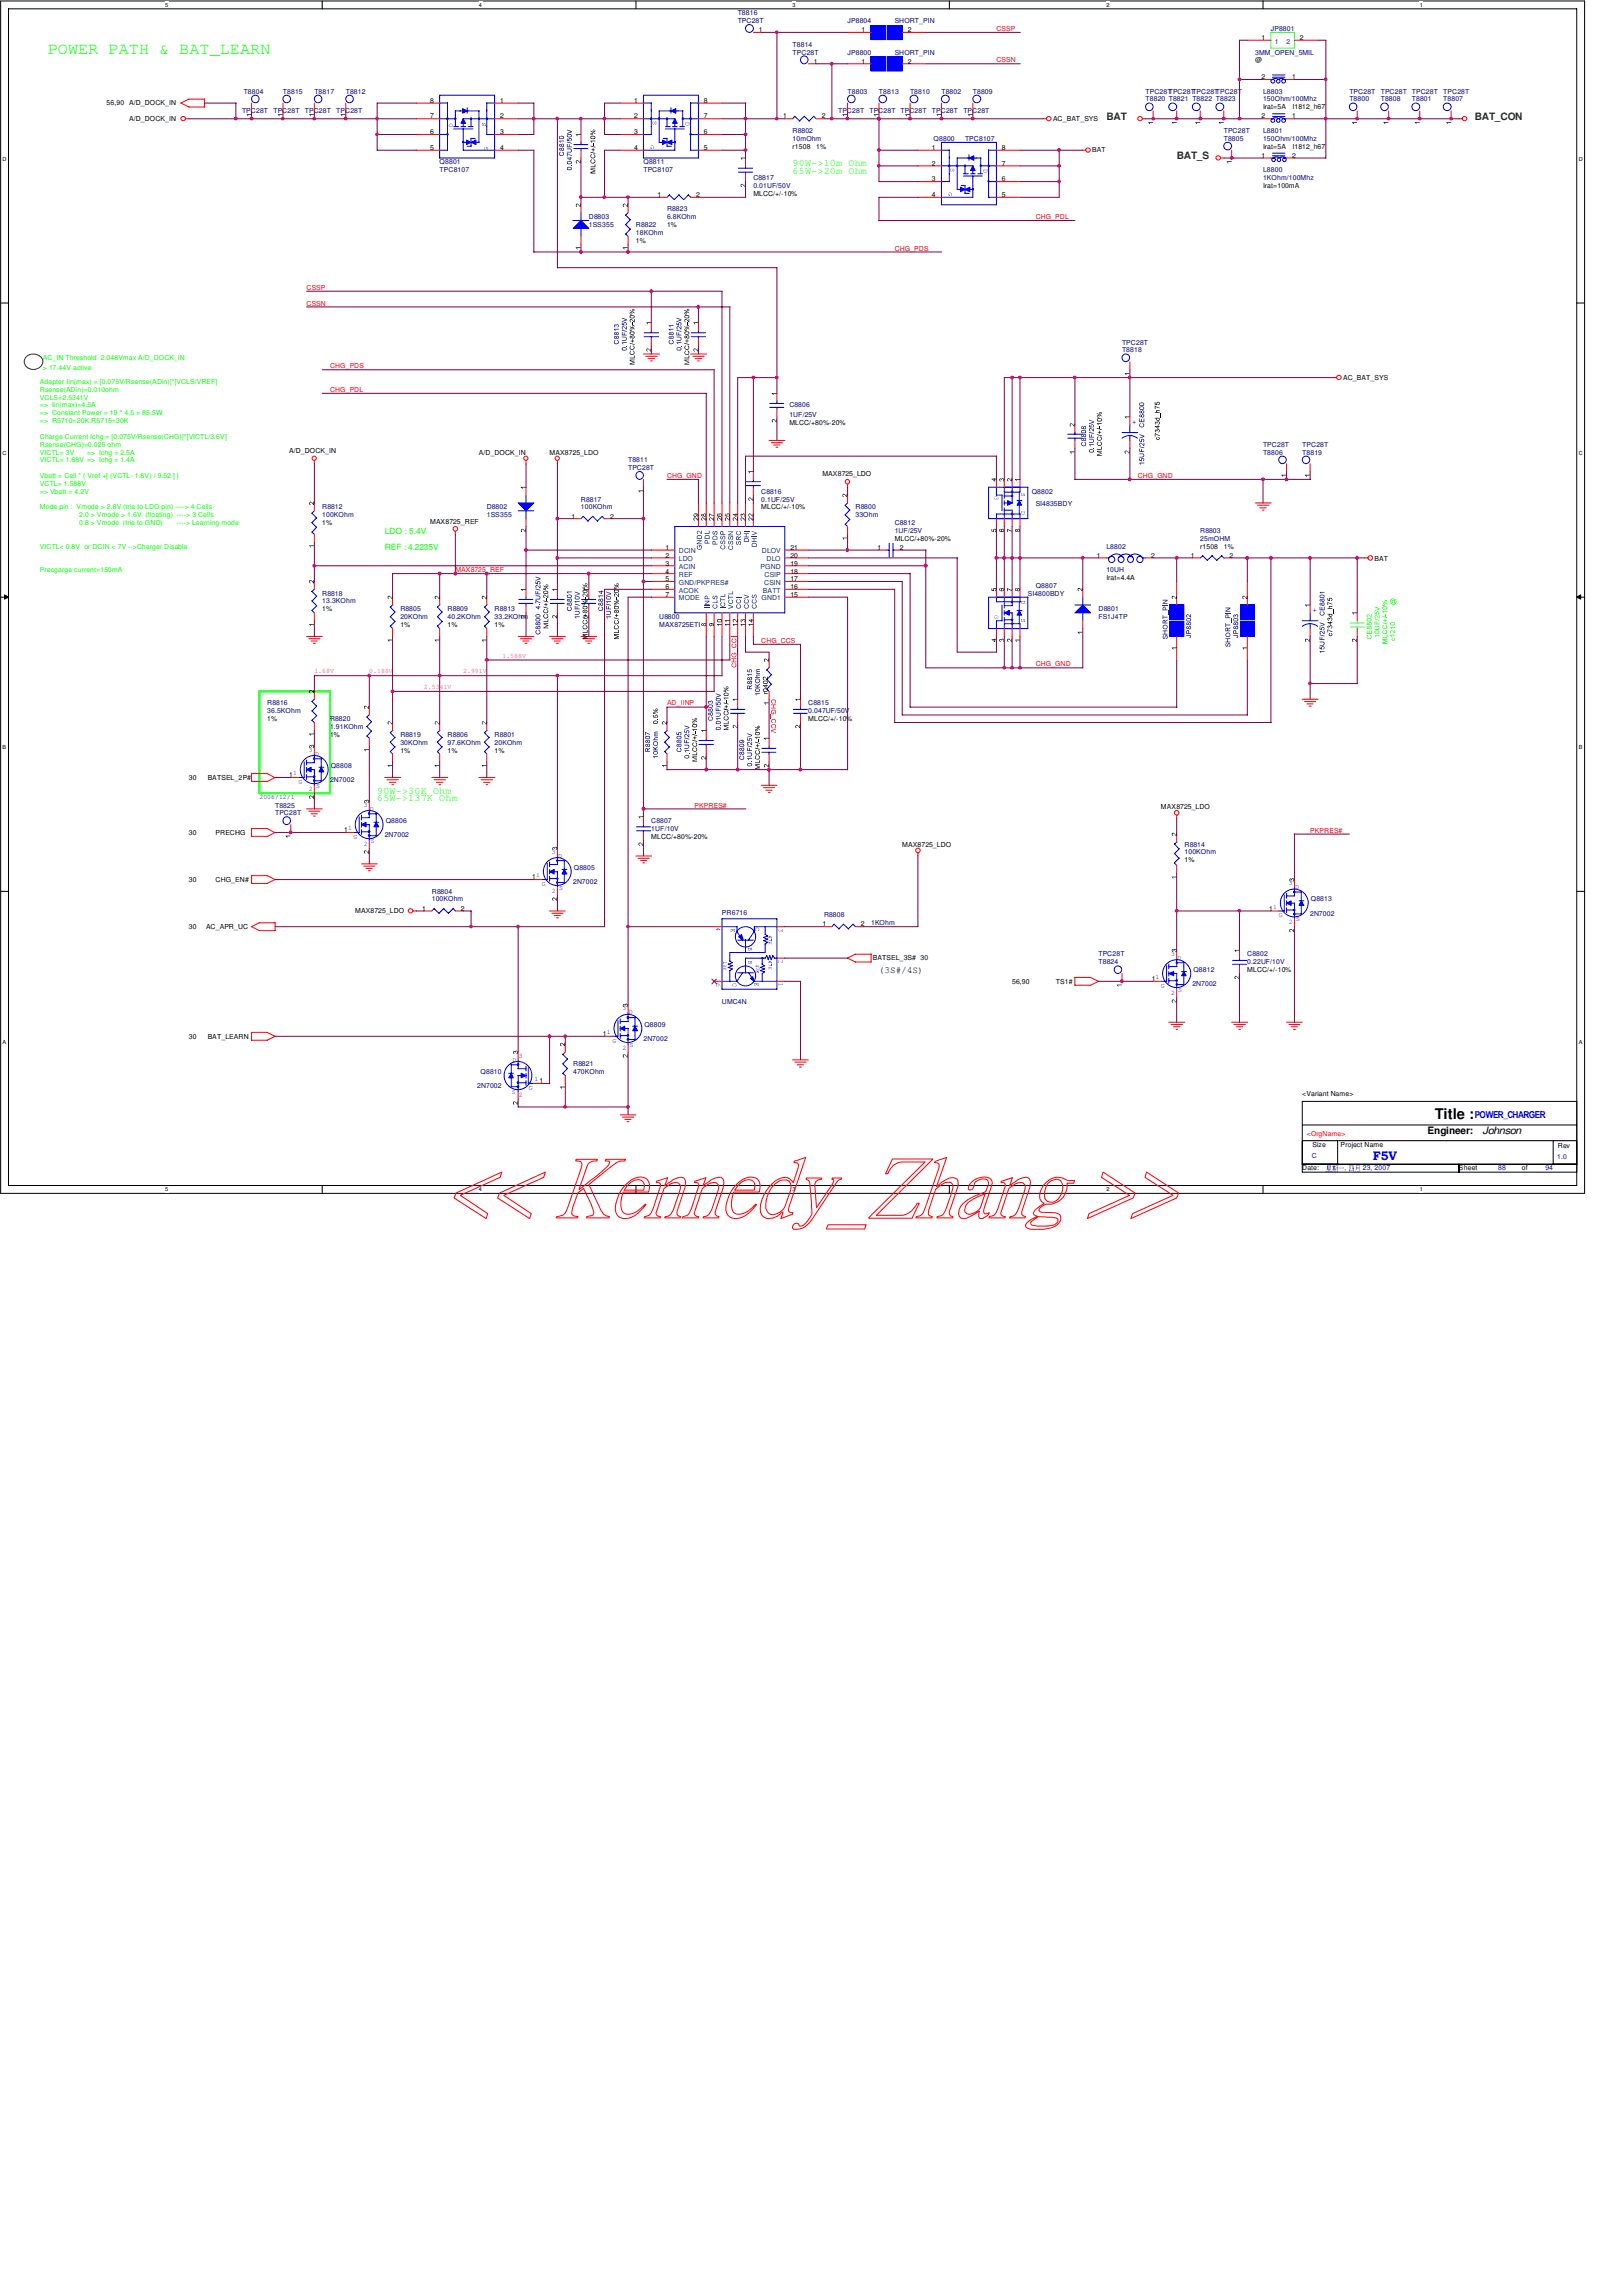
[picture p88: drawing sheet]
<svg xmlns="http://www.w3.org/2000/svg" width="210mm" height="297mm" viewBox="0 0 210 297" stroke-linecap="round" stroke-linejoin="round" font-family="sans-serif">
<defs><g id="words">
<text font-size="2.1" fill="#0f0" x="6.2" y="6.9">POWER PATH &amp; BAT_LEARN</text>
<text font-size="1.9" x="185.7" y="144.8">Title :</text>
<text font-size="1.6" fill="#00f" x="177.7" y="150.1">F5V</text>
<g font-size="1.3" fill="#008000">
<text x="143.2" y="15.5">BAT</text>
<text x="190.8" y="15.5">BAT_CON</text>
<text x="152.3" y="20.6">BAT_S</text>
</g>
<g font-size="1.3" fill="#0f0">
<text x="102.6" y="21.5">90W-&gt;10m Ohm</text>
<text x="102.6" y="22.5">65W-&gt;20m Ohm</text>
<text x="48.8" y="102.7">90W-&gt;30K Ohm</text>
<text x="48.8" y="103.7">65W-&gt;137K Ohm</text>
</g>
<g font-size="1.3">
<text x="184.7" y="146.7">Engineer:</text>
<text x="191.9" y="146.7">Johnson</text>
</g>
<text font-size="1.2" x="113.7" y="125.9">(3S#/4S)</text>
<text font-size="1.2" fill="#00f" x="190.8" y="144.7">POWER_CHARGER</text>
<g font-size="1.1" fill="#0f0">
<text x="49.8" y="69.1">LDO : 5.4V</text>
<text x="49.8" y="71.2">REF : 4.2235V</text>
</g>
<g font-size=".9" fill="#000080">
<text x="95.5" y="2">T8816</text>
<text x="95.5" y="3">TPC28T</text>
<text x="109.7" y="3">JP8804</text>
<text x="115.8" y="3">SHORT_PIN</text>
<text x="164.5" y="4">JP8801</text>
<text x="102.6" y="6.1">T8814</text>
<text x="102.6" y="7.1">TPC28T</text>
<text x="109.7" y="7.1">JP8800</text>
<text x="115.8" y="7.1">SHORT_PIN</text>
<text x="162.4" y="7.1">3MM_OPEN_5MIL</text>
<text x="31.3" y="14.6">TPC28T</text>
<text x="31.5" y="12.1">T8804</text>
<text x="35.4" y="14.6">TPC28T</text>
<text x="36.6" y="12.1">T8815</text>
<text x="39.5" y="14.6">TPC28T</text>
<text x="40.7" y="12.1">T8817</text>
<text x="43.5" y="14.6">TPC28T</text>
<text x="44.7" y="12.1">T8812</text>
<text x="102.6" y="17.2">R8802</text>
<text x="108.5" y="14.6">TPC28T</text>
<text x="109.7" y="12.1">T8803</text>
<text x="112.5" y="14.6">TPC28T</text>
<text x="113.7" y="12.1">T8813</text>
<text x="116.5" y="14.6">TPC28T</text>
<text x="117.8" y="12.1">T8810</text>
<text x="120.6" y="14.6">TPC28T</text>
<text x="121.8" y="12.1">T8802</text>
<text x="124.7" y="14.6">TPC28T</text>
<text x="125.9" y="12.1">T8809</text>
<text x="148.3" y="13.1">T8820 T8821 T8822 T8823</text>
<text x="148.3" y="12.1">TPC28TTPC28TTPC28TTPC28T</text>
<text x="158.4" y="17.2">TPC28T</text>
<text x="163.4" y="17.2">L8801</text>
<text x="163.4" y="12.1">L8803</text>
<text x="163.4" y="13.1">150Ohm/100Mhz</text>
<text x="174.6" y="13.1">T8800</text>
<text x="174.6" y="12.1">TPC28T</text>
<text x="178.7" y="13.1">T8808</text>
<text x="178.7" y="12.1">TPC28T</text>
<text x="182.7" y="13.1">T8801</text>
<text x="182.7" y="12.1">TPC28T</text>
<text x="186.8" y="13.1">T8807</text>
<text x="186.8" y="12.1">TPC28T</text>
<text x="56.9" y="21.3">Q8801</text>
<text x="56.9" y="22.3">TPC8107</text>
<text x="83.3" y="21.3">Q8811</text>
<text x="83.3" y="22.3">TPC8107</text>
<text x="97.5" y="23.3">C8817</text>
<text x="102.6" y="18.2">10mOhm</text>
<text x="120.8" y="18.2">Q8800</text>
<text x="124.9" y="18.2">TPC8107</text>
<text x="158.4" y="18.2">T8805</text>
<text x="163.4" y="18.2">150Ohm/100Mhz</text>
<text x="163.4" y="22.3">L8800</text>
<text x="163.4" y="23.3">1KOhm/100Mhz</text>
<text x="76.2" y="28.4">D8803</text>
<text x="76.2" y="29.4">1SS355</text>
<text x="82.3" y="29.4">R8822</text>
<text x="86.3" y="27.3">R8823</text>
<text x="86.3" y="28.4">6.8KOhm</text>
<text x="97.5" y="24.3">0.01UF/50V</text>
<text x="82.3" y="30.4">18KOhm</text>
<text x="145.2" y="45.6">T8818</text>
<text x="145.2" y="44.6">TPC28T</text>
<text x="102.2" y="52.7">C8806</text>
<text x="102.2" y="53.9">1UF/25V</text>
<text x="81.3" y="59.8">T8811</text>
<text x="163.4" y="58.8">T8806</text>
<text x="163.4" y="57.8">TPC28T</text>
<text x="168.5" y="58.8">T8819</text>
<text x="168.5" y="57.8">TPC28T</text>
<text x="41.7" y="65.9">R8812</text>
<text x="63" y="65.9">D8802</text>
<text x="75.2" y="64.9">R8817</text>
<text x="75.2" y="65.9">100KOhm</text>
<text x="81.3" y="60.8">TPC28T</text>
<text x="98.5" y="63.9">C8816</text>
<text x="98.5" y="64.9">0.1UF/25V</text>
<text x="110.7" y="65.9">R8800</text>
<text x="133.5" y="63.9">Q8802</text>
<text x="134" y="65.5">SI4835BDY</text>
<text x="41.7" y="66.9">100KOhm</text>
<text x="63" y="66.9">1SS355</text>
<text x="110.7" y="66.9">33Ohm</text>
<text x="115.8" y="67.9">C8812</text>
<text x="115.8" y="69">1UF/25V</text>
<text x="143.2" y="71">L8802</text>
<text x="155.3" y="69">R8803</text>
<text x="155.3" y="70">25mOHM</text>
<text x="41.7" y="77">R8818</text>
<text x="133" y="77">SI4800BDY</text>
<text x="134" y="76">Q8807</text>
<text x="143.2" y="74">10UH</text>
<text x="41.7" y="78.1">13.3KOhm</text>
<text x="51.8" y="79.1">R8805</text>
<text x="51.8" y="80.1">20KOhm</text>
<text x="57.9" y="79.1">R8809</text>
<text x="57.9" y="80.1">40.2KOhm</text>
<text x="64" y="79.1">R8813</text>
<text x="64" y="80.1">33.2KOhm</text>
<text x="85.3" y="80.1">U8800</text>
<text x="85.3" y="81.1">MAX8725ETI</text>
<text x="142.2" y="79.1">D8801</text>
<text x="142.2" y="80.1">FS1J4TP</text>
<text x="34.6" y="91.3">R8816</text>
<text x="34.6" y="92.3">36.5KOhm</text>
<text x="42.7" y="93.3">R8820</text>
<text x="42.7" y="94.3">1.91KOhm</text>
<text x="51.8" y="95.3">R8819</text>
<text x="57.9" y="95.3">R8806</text>
<text x="64" y="95.3">R8801</text>
<text x="104.6" y="91.3">C8815</text>
<text x="104.6" y="92.3">0.047UF/50V</text>
<text x="42.7" y="101.2">2N7002</text>
<text x="42.8" y="99.4">Q8808</text>
<text x="51.8" y="96.4">30KOhm</text>
<text x="57.9" y="96.4">97.6KOhm</text>
<text x="64" y="96.4">20KOhm</text>
<text x="33.6" y="103.3">2006/12/1</text>
<text x="35.6" y="104.5">T8825</text>
<text x="35.6" y="105.5">TPC28T</text>
<text x="49.9" y="106.5">Q8806</text>
<text x="84.3" y="106.5">C8807</text>
<text x="84.3" y="107.5">1UF/10V</text>
<text x="49.8" y="108.3">2N7002</text>
<text x="74.3" y="112.6">Q8805</text>
<text x="153.3" y="109.5">R8814</text>
<text x="153.3" y="110.5">100KOhm</text>
<text x="55.9" y="115.6">R8804</text>
<text x="55.9" y="116.6">100KOhm</text>
<text x="74.2" y="114.4">2N7002</text>
<text x="93.4" y="118.4">PR6716</text>
<text x="106.6" y="118.7">R8808</text>
<text x="112.7" y="119.7">1KOhm</text>
<text x="169.5" y="118.4">2N7002</text>
<text x="169.6" y="116.6">Q8813</text>
<text x="142.2" y="124.8">T8824</text>
<text x="142.2" y="123.7">TPC28T</text>
<text x="154.4" y="125.8">Q8812</text>
<text x="161.4" y="123.7">C8802</text>
<text x="161.4" y="124.8">0.22UF/10V</text>
<text x="93.4" y="129.8">UMC4N</text>
<text x="154.3" y="127.6">2N7002</text>
<text x="74.2" y="138">R8821</text>
<text x="83.3" y="134.7">2N7002</text>
<text x="83.4" y="132.9">Q8809</text>
<text x="61.8" y="140.8">2N7002</text>
<text x="62.2" y="139">Q8810</text>
<text x="74.2" y="139">470KOhm</text>
</g>
<g font-size=".9">
<text x="98.2" y="4.2">1</text>
<text x="111.5" y="4.2">1</text>
<text x="117.5" y="4.2">2</text>
<text x="163.2" y="5.2">1</text>
<text x="168.2" y="5.2">2</text>
<text x="105.3" y="8.3">1</text>
<text x="111.5" y="8.3">1</text>
<text x="117.5" y="8.3">2</text>
<text x="162.4" y="8.1">@</text>
<text x="163.2" y="10.2">2</text>
<text x="167.2" y="10.2">1</text>
<text x="13.8" y="13.6">56,90</text>
<text x="16.7" y="15.7">A/D_DOCK_IN</text>
<text x="16.7" y="13.6">A/D_DOCK_IN</text>
<text x="55.7" y="17.4">6</text>
<text x="55.7" y="15.3">7</text>
<text x="55.7" y="13.3">8</text>
<text x="64.7" y="13.3">1</text>
<text x="64.7" y="15.3">2</text>
<text x="64.7" y="17.4">3</text>
<text x="82.1" y="13.3">1</text>
<text x="82.1" y="15.3">2</text>
<text x="82.1" y="17.4">3</text>
<text x="91.1" y="17.4">6</text>
<text x="91.1" y="15.3">7</text>
<text x="91.1" y="13.3">8</text>
<text x="101.3" y="15.3">1</text>
<text x="106.3" y="15.3">2</text>
<text x="136.3" y="15.7">AC_BAT_SYS</text>
<text x="163.2" y="15.3">2</text>
<text x="163.4" y="14.1">Irat=5A</text>
<text x="167.2" y="15.3">1</text>
<text x="167.3" y="14.1">l1812_h67</text>
<text x="55.7" y="19.4">5</text>
<text x="64.7" y="19.4">4</text>
<text x="82.1" y="19.4">4</text>
<text x="91.1" y="19.4">5</text>
<text x="102.6" y="19.2">r1508</text>
<text x="105.6" y="19.2">1%</text>
<text x="120.6" y="19.4">1</text>
<text x="120.6" y="21.4">2</text>
<text x="120.6" y="23.5">3</text>
<text x="129.7" y="23.5">6</text>
<text x="129.7" y="21.4">7</text>
<text x="129.7" y="19.4">8</text>
<text x="141.4" y="19.7">BAT</text>
<text x="163.2" y="20.4">1</text>
<text x="163.4" y="19.2">Irat=5A</text>
<text x="167.2" y="20.4">2</text>
<text x="167.3" y="19.2">l1812_h67</text>
<text x="85.1" y="25.5">1</text>
<text x="86.3" y="29.4">1%</text>
<text x="90.1" y="25.5">2</text>
<text x="97.5" y="25.3">MLCC/+/-10%</text>
<text x="120.6" y="25.5">4</text>
<text x="129.7" y="25.5">5</text>
<text x="163.4" y="24.3">Irat=100mA</text>
<text x="82.3" y="31.4">1%</text>
<text x="173.8" y="49.1">AC_BAT_SYS</text>
<text x="37.4" y="58.6">A/D_DOCK_IN</text>
<text x="62" y="58.8">A/D_DOCK_IN</text>
<text x="71.1" y="58.8">MAX8725_LDO</text>
<text x="102.2" y="54.9">MLCC/+80%-20%</text>
<text x="98.5" y="65.9">MLCC/+/-10%</text>
<text x="106.4" y="61.6">MAX8725_LDO</text>
<text x="41.7" y="67.9">1%</text>
<text x="55.7" y="67.7">MAX8725_REF</text>
<text x="74" y="67.1">1</text>
<text x="79" y="67.1">2</text>
<text x="86.1" y="71.2">1</text>
<text x="102.3" y="71.2">21</text>
<text x="113.5" y="71.2">1</text>
<text x="115.8" y="70">MLCC/+80%-20%</text>
<text x="116.5" y="71.2">2</text>
<text x="155.3" y="71">r1508</text>
<text x="158.4" y="71">1%</text>
<text x="86.1" y="72.2">2</text>
<text x="86.1" y="73.2">3</text>
<text x="86.1" y="74.2">4</text>
<text x="86.1" y="75.2">5</text>
<text x="86.1" y="76.2">6</text>
<text x="86.1" y="77.2">7</text>
<text x="102.3" y="72.2">20</text>
<text x="102.3" y="73.2">19</text>
<text x="102.3" y="74.2">18</text>
<text x="102.3" y="75.2">17</text>
<text x="102.3" y="76.2">16</text>
<text x="102.3" y="77.2">15</text>
<text x="141.9" y="72.2">1</text>
<text x="143.2" y="75.1">Irat=4.4A</text>
<text x="149" y="72.2">2</text>
<text x="154.1" y="72.2">1</text>
<text x="159.1" y="72.2">2</text>
<text x="177.9" y="72.5">BAT</text>
<text x="41.7" y="79.1">1%</text>
<text x="51.8" y="81.1">1%</text>
<text x="57.9" y="81.1">1%</text>
<text x="64" y="81.1">1%</text>
<text x="34.6" y="93.3">1%</text>
<text x="42.7" y="95.3">1%</text>
<text x="104.6" y="93.3">MLCC/+/-10%</text>
<text x="24.4" y="100.9">30</text>
<text x="26.9" y="100.9">BATSEL_2P#</text>
<text x="37.4" y="100.6">1</text>
<text x="51.8" y="97.4">1%</text>
<text x="57.9" y="97.4">1%</text>
<text x="64" y="97.4">1%</text>
<text x="44.5" y="107.7">1</text>
<text x="150.2" y="104.7">MAX8725_LDO</text>
<text x="24.4" y="108">30</text>
<text x="27.9" y="108">PRECHG</text>
<text x="68.9" y="113.7">1</text>
<text x="84.3" y="108.5">MLCC/+80%-20%</text>
<text x="116.8" y="109.5">MAX8725_LDO</text>
<text x="153.3" y="111.5">1%</text>
<text x="24.4" y="114.1">30</text>
<text x="27.9" y="114.1">CHG_EN#</text>
<text x="46" y="118.1">MAX8725_LDO</text>
<text x="54.7" y="117.8">1</text>
<text x="59.6" y="117.8">2</text>
<text x="106.4" y="119.8">1</text>
<text x="111.4" y="119.8">2</text>
<text x="164.3" y="117.8">1</text>
<text x="24.4" y="120.2">30</text>
<text x="26.7" y="120.2">AC_APR_UC</text>
<text x="112.9" y="124.2">BATSEL_3S# 30</text>
<text x="161.4" y="125.8">MLCC/+/-10%</text>
<text x="131" y="127.3">56,90</text>
<text x="136.7" y="127.3">TS1#</text>
<text x="149.1" y="127">1</text>
<text x="24.4" y="134.4">30</text>
<text x="26.9" y="134.4">BAT_LEARN</text>
<text x="78" y="134.1">1</text>
<text x="69.8" y="140.2">1</text>
<text x="168.5" y="141.8">&lt;Variant Name&gt;</text>
<text x="169.8" y="148.4">Size</text>
<text x="173.5" y="148.4">Project Name</text>
<text x="201.6" y="148.5">Rev</text>
<text x="168.5" y="151.4">Date:</text>
<text x="188.8" y="151.4">Sheet</text>
<text x="196.9" y="151.4">of</text>
</g>
<g font-size=".9" fill="#f00">
<text x="128.9" y="4">CSSP</text>
<text x="128.9" y="8.1">CSSN</text>
<text x="134" y="28.4">CHG_PDL</text>
<text x="115.8" y="32.4">CHG_PDS</text>
<text x="39.7" y="39.5">CSSN</text>
<text x="39.7" y="37.5">CSSP</text>
<text x="42.7" y="47.6">CHG_PDS</text>
<text x="42.7" y="50.7">CHG_PDL</text>
<text x="86.3" y="61.8">CHG_GND</text>
<text x="147.2" y="61.8">CHG_GND</text>
<text x="58.9" y="74">MAX8725_REF</text>
<text x="98.5" y="83.1">CHG_CCS</text>
<text x="134" y="86.2">CHG_GND</text>
<text x="86.3" y="91.2">AD_IINP</text>
<text x="89.9" y="104.5">PKPRES#</text>
<text x="169.5" y="107.7">PKPRES#</text>
<text x="169.1" y="147">&lt;OrgName&gt;</text>
</g>
<g font-size=".9" fill="#004080">
<text x="165" y="5.6">1</text>
<text x="166.5" y="5.6">2</text>
<text x="87.8" y="71.6">DCIN</text>
<text x="98.6" y="71.6">DLOV</text>
<text x="87.8" y="72.6">LDO</text>
<text x="87.8" y="73.6">ACIN</text>
<text x="87.8" y="74.6">REF</text>
<text x="87.8" y="75.6">GND/PKPRES#</text>
<text x="87.8" y="76.7">ACOK</text>
<text x="87.8" y="77.7">MODE</text>
<text x="98.4" y="73.6">PGND</text>
<text x="98.6" y="77.7">GND1</text>
<text x="98.7" y="76.7">BATT</text>
<text x="98.9" y="75.6">CSIN</text>
<text x="98.9" y="74.6">CSIP</text>
<text x="99.2" y="72.6">DLO</text>
</g>
<g font-size=".9" fill="#0f0">
<text x="5.5" y="46.6">AC_IN Threshold 2.048Vmax A/D_DOCK_IN</text>
<text x="5.5" y="47.8">&gt; 17.44V active</text>
<text x="5.2" y="51.7">VCLS=2.5341V</text>
<text x="5.2" y="52.7">=&gt; Iin(max)=4.5A</text>
<text x="5.2" y="53.7">=&gt; Constant Power = 19 * 4.5 = 85.5W</text>
<text x="5.2" y="50.7">Rsense(ADin)=0.010ohm</text>
<text x="5.2" y="49.7">Adapter Iin(max) = [0.075V/Rsense(ADin)]*[VCLS/VREF]</text>
<text x="5.2" y="58.8">VICTL= 3V</text>
<text x="5.2" y="59.8">VICTL= 1.68V =&gt; Ichg = 1.4A</text>
<text x="5.2" y="56.8">Charge Current Ichg = [0.075V/Rsense(CHG)]*[VICTL/3.6V]</text>
<text x="5.2" y="57.8">Rsense(CHG)=0.025 ohm</text>
<text x="5.2" y="54.7">=&gt; R5710=20K,R5715=30K</text>
<text x="11.3" y="58.8">=&gt; Ichg = 2.5A</text>
<text x="5.2" y="62.9">VCTL= 1.588V</text>
<text x="5.2" y="63.9">=&gt; Vbatt = 4.2V</text>
<text x="5.2" y="61.8">Vbatt = Cell * { Vref +[ (VCTL- 1.8V) / 9.52 ] }</text>
<text x="5.2" y="65.9">Mode pin : Vmode &gt; 2.8V (trie to LDO pin) ----&gt; 4 Cells</text>
<text x="5.2" y="71">VICTL&lt; 0.8V or DCIN &lt; 7V --&gt;Charger Disable</text>
<text x="10.2" y="67.9">0.8 &gt; Vmode (trie to GND)</text>
<text x="10.2" y="66.9">2.0 &gt; Vmode &gt; 1.6V (floating) ----&gt; 3 Cells</text>
<text x="22.9" y="67.9">----&gt; Learning mode</text>
<text x="5.2" y="74">Precgarge current=150mA</text>
</g>
<g font-size=".9" fill="#00f">
<text x="146.5" y="54.9">+</text>
<text x="169.8" y="79.2">+</text>
<text x="37.9" y="100.3">1</text>
<text x="38.7" y="101.4">G</text>
<text x="40" y="97.2">3</text>
<text x="40.8" y="97.7">D</text>
<text x="40.9" y="101.9">S</text>
<text x="40" y="102.3">2</text>
<text x="45" y="107.4">1</text>
<text x="47.1" y="104.4">3</text>
<text x="47.9" y="104.9">D</text>
<text x="45.8" y="108.5">G</text>
<text x="47.1" y="109.4">2</text>
<text x="48" y="109.1">S</text>
<text x="69.4" y="113.5">1</text>
<text x="71.4" y="110.4">3</text>
<text x="72.2" y="111">D</text>
<text x="70.1" y="114.6">G</text>
<text x="71.4" y="115.5">2</text>
<text x="72.3" y="115.1">S</text>
<text x="164.8" y="117.6">1</text>
<text x="165.5" y="118.7">G</text>
<text x="166.8" y="114.5">3</text>
<text x="166.8" y="119.6">2</text>
<text x="167.6" y="115">D</text>
<text x="167.7" y="119.2">S</text>
<text x="151.6" y="123.7">3</text>
<text x="152.4" y="124.2">D</text>
<text x="80.6" y="130.7">3</text>
<text x="81.4" y="131.2">D</text>
<text x="149.5" y="126.7">1</text>
<text x="150.2" y="127.8">G</text>
<text x="151.6" y="128.7">2</text>
<text x="152.5" y="128.3">S</text>
<text x="66.3" y="137.3">D</text>
<text x="67.1" y="136.8">3</text>
<text x="78.5" y="133.8">1</text>
<text x="79.2" y="134.9">G</text>
<text x="80.6" y="135.8">2</text>
<text x="81.5" y="135.4">S</text>
<text x="66.3" y="141.5">S</text>
<text x="67.1" y="141.9">2</text>
<text x="68.5" y="141">G</text>
<text x="69.2" y="139.9">1</text>
<text x="169.8" y="149.8">C</text>
<text x="201.5" y="149.9">1.0</text>
<text x="174" y="151.4">,</text>
<text x="176.4" y="151.4">23, 2007</text>
<text x="193.9" y="151.4">88</text>
<text x="200" y="151.4">94</text>
</g>
<g font-size=".9" fill="#ff0080">
<text x="40.7" y="87.1">1.68V</text>
<text x="47.8" y="87.1">0.188V</text>
<text x="54.9" y="89.2">2.5341V</text>
<text x="59.9" y="87.1">2.991V</text>
<text x="65" y="85.1">1.588V</text>
</g>
<g font-size=".7">
<text x="21.4" y=".9">5</text>
<text x="62" y=".9">4</text>
<text x="102.6" y=".9">3</text>
<text x="143.2" y=".9">2</text>
<text x="183.7" y=".9">1</text>
<text x=".3" y="20.8">D</text>
<text x="204.3" y="20.8">D</text>
<text x=".3" y="58.9">C</text>
<text x="204.3" y="58.9">C</text>
<text x=".3" y="96.9">B</text>
<text x="204.3" y="96.9">B</text>
<text x=".3" y="135">A</text>
<text x="204.3" y="135">A</text>
<text x="21.4" y="154.1">5</text>
<text x="62" y="154.1">4</text>
<text x="102.6" y="154.1">3</text>
<text x="143.2" y="154.1">2</text>
<text x="183.7" y="154.1">1</text>
</g>
</g></defs>
<path d="M.1 .1h205v154.3h-205zM1.1 1.1h202.9v152.3h-202.9z" fill="none" stroke="#000" stroke-width=".13"/>
<g fill="#fff">
<path d="M21.4 .2h.4v.9h-.4z"/>
<path d="M21.4 153.5h.4v.8h-.4z"/>
</g>
<path d="M41.7 .1v1M41.7 153.4v1" fill="none" stroke="#000" stroke-width=".13"/>
<g fill="#fff">
<path d="M62 .2h.4v.9h-.4z"/>
<path d="M62 153.5h.4v.8h-.4z"/>
</g>
<path d="M82.3 .1v1M82.3 153.4v1" fill="none" stroke="#000" stroke-width=".13"/>
<g fill="#fff">
<path d="M102.5 .2h.5v.9h-.5z"/>
<path d="M102.5 153.5h.5v.8h-.5z"/>
</g>
<path d="M122.9 .1v1M122.9 153.4v1" fill="none" stroke="#000" stroke-width=".13"/>
<g fill="#fff">
<path d="M143.1 .2h.5v.9h-.5z"/>
<path d="M143.1 153.5h.5v.8h-.5z"/>
</g>
<path d="M163.4 .1v1M163.4 153.4v1" fill="none" stroke="#000" stroke-width=".13"/>
<g fill="#fff">
<path d="M183.7 .2h.4v.9h-.4z"/>
<path d="M183.7 153.5h.4v.8h-.4z"/>
<path d="M.3 20.2h.5v.8h-.5z"/>
<path d="M204.3 20.2h.5v.8h-.5z"/>
<path d="M.3 58.2h.5v.9h-.5z"/>
<path d="M204.3 58.2h.5v.9h-.5z"/>
</g>
<path d="M.1 39.2h1M204 39.2h1.1" fill="none" stroke="#000" stroke-width=".13"/>
<g fill="#fff">
<path d="M.3 96.3h.5v.8h-.5z"/>
<path d="M204.3 96.3h.5v.8h-.5z"/>
</g>
<path d="M.1 77.3h1M.6 77l.5 .3-.5 .2zM204 77.3l.6-.3v.5zM204 77.3h1.1" fill="none" stroke="#000" stroke-width=".13"/>
<path d="M.6 77l.5 .3-.5 .2zM204 77.3l.6-.3v.5z" fill="#000"/>
<g fill="#fff">
<path d="M.3 134.3h.5v.9h-.5z"/>
<path d="M204.3 134.3h.5v.9h-.5z"/>
</g>
<path d="M.1 115.3h1M204 115.3h1.1" fill="none" stroke="#000" stroke-width=".13"/>
<path d="M33.6 89.5h9.1v13.1h-9.1z" fill="none" stroke="#0f0" stroke-width=".3"/>
<path d="M3.4 46.2a1.28 1.28 0 0 1 2.1 .6 1.22 1.22 0 0 1-1.2 1 1.22 1.22 0 0 1-1.2-1z" fill="none" stroke="#008000" stroke-width=".13"/>
<g fill="#00f">
<path d="M173.2 151.1l.7-.1v.1z"/>
<path d="M171.7 150.8h.5zM171.7 150.9l.5 .1zM171.7 151l.5 .1zM171.7 150.7v.4zM172.2 150.7v.4l.1-.3zM171.8 151.1l-.2 .3 .3-.2zM171.7 151.2l.6 .1-.1-.1zM171.7 151.3l.5 .1v-.1zM172 151.1v.4v-.4zM171.6 151.5l.7 .1v-.1z"/>
<path d="M172.5 151h.2zM172.5 151.2h.2zM172.9 150.8h.2zM172.9 151h.2zM172.9 151.2l.2 .1zM172.4 150.9h.4v-.1zM172.5 150.7l.1 .6v-.5zM172.7 150.7l.1 .6v-.5zM172.4 151.3h.4zM172.5 151.4l-.1 .2 .2-.2zM172.6 151.4l.2 .1zM172.8 150.7v.7l-.1 .2 .2-.3v-.5zM173.1 150.7v.8h-.2l.1 .1 .1-.1 .1-.7z"/>
<path d="M174.6 150.8h.6zM174.6 151.4l.6 .1zM174.6 150.8v.7zM175.2 150.8v.7zM174.8 150.8v.3l-.2 .2 .2-.2zM175 150.8v.5h.1v-.3v.2h-.1z"/>
<path d="M175.5 150.7l.4 .1zM175.5 151h.4zM175.5 151.2h.4zM175.5 150.7v.7l-.2 .2 .2-.3zM175.9 150.7v.8h-.2l.2 .1v-.1z"/>
</g>
<path d="M168.5 142.5h35.5v9.1h-35.5zM168.5 150.6h35.5M168.5 147.6h4.6v3M168.5 145.5h35.5M173.2 147.6h30.8M188.8 150.6v1M201 147.6v3" fill="none" stroke="#000" stroke-width=".13"/>
<g fill="#f00">
<path d="M94.7 85.9l.2-.1v.1a.21 .21 0 0 0-.1 .3 .21 .21 0 0 0 .3 0 .21 .21 0 0 0 0-.3v-.1a.3 .3 0 0 1 .1 .4 .3 .3 0 0 1-.4 .1 .3 .3 0 0 1-.1-.3z"/>
<path d="M94.7 85.2h.6v.1h-.3v.3h.3v.1h-.6v-.1h.2v-.3h-.2z"/>
<path d="M94.7 84.5h.1h.1a.24 .24 0 0 0-.1 .4 .24 .24 0 0 0 .4 0 .24 .24 0 0 0 0-.4h-.2v.3v-.3h.2a.33 .33 0 0 1 .1 .4 .33 .33 0 0 1-.5 .1 .33 .33 0 0 1-.1-.5z"/>
<path d="M95.4 83.8h.1v.6h-.1z"/>
<path d="M94.7 83.4l.2-.1v.1a.21 .21 0 0 0-.1 .3 .21 .21 0 0 0 .3 0 .21 .21 0 0 0 0-.3v-.1a.3 .3 0 0 1 .1 .4 .3 .3 0 0 1-.4 .1 .3 .3 0 0 1-.1-.4z"/>
<path d="M94.7 82.7l.2-.1v.1a.21 .21 0 0 0-.1 .3 .21 .21 0 0 0 .3 0 .21 .21 0 0 0 0-.3v-.1a.3 .3 0 0 1 .1 .4 .3 .3 0 0 1-.4 .1 .3 .3 0 0 1-.1-.4z"/>
<path d="M94.7 82.3h.6v.2h-.6z"/>
<path d="M99.8 90.6a.32 .32 0 0 1 .5-.1 .32 .32 0 0 1-.1 .6v-.1a.21 .21 0 0 0 .1-.3 .21 .21 0 0 0-.3-.1 .21 .21 0 0 0 0 .3v.2l-.2-.2z"/>
<path d="M99.8 91.1h.6v.1h-.2v.4h.2v.1h-.6v-.1h.3v-.4h-.3z"/>
<path d="M99.8 91.9a.33 .33 0 0 1 .5 0 .33 .33 0 0 1 0 .5h-.1a.26 .26 0 0 0 .1-.4 .26 .26 0 0 0-.4-.1 .24 .24 0 0 0 .1 .4v-.2h.1v.3h-.2l-.1-.3z"/>
<path d="M99.6 92.5h.1v.5h-.1z"/>
<path d="M99.8 93.1a.31 .31 0 0 1 .5 0 .31 .31 0 0 1-.1 .5v-.1a.21 .21 0 0 0 .1-.3 .21 .21 0 0 0-.3 0 .21 .21 0 0 0 0 .3v.1l-.2-.2z"/>
<path d="M99.8 93.8a.32 .32 0 0 1 .5-.1 .32 .32 0 0 1-.1 .5v-.1a.21 .21 0 0 0 .1-.3 .21 .21 0 0 0-.3 0 .21 .21 0 0 0 0 .3v.1l-.2-.1z"/>
<path d="M99.8 94.5l.6-.2v.1l-.5 .2 .5 .1v.1l-.6-.2z"/>
</g>
<g fill="none" stroke="#f00" stroke-width=".13">
<path d="M24 15.4h.5M135 15.4h.4M140.1 19.4h.4M147.8 15.4h.5M163.4 15.4h1.1M166.5 15.4h1M188.8 15.4h.4M158 20.4h.4M40.7 59.6v.4M68.1 59.6v.4M72.1 59.6v.4M83.3 45.8h2"/>
<path d="M83.6 46.1h1.4M83.9 46.4h.8M84.2 46.7h.2M89.4 45.8h2M89.7 46.1h1.4M90 46.4h.8M90.3 46.7h.2M99.5 57h2.1M99.8 57.3h1.5M100.1 57.6h.8M100.4 57.9h.3M172.6 48.9h.4"/>
<path d="M58.9 68.7v.5M109.7 62.7v.4M162.4 65.1h2.1M162.7 65.4h1.5M163 65.7h.9M163.4 66h.2M176.6 72.2h.4M39.7 82.3h2M40 82.6h1.4M40.3 82.9h.8M40.6 83.2h.2M67.1 82.3h2"/>
<path d="M67.4 82.6h1.4M67.6 82.9h.9M67.9 83.2h.3M71.1 82.3h2.1M71.4 82.6h1.5M71.7 82.9h.8M72 83.2h.3M75.2 82.3h2M75.5 82.6h1.4M75.8 82.9h.8M76.1 83.2h.2M168.5 90.5h2.1"/>
<path d="M168.8 90.8h1.5M169.1 91.1h.8M169.4 91.4h.3M39.7 104.6h2M40 104.9h1.4M40.3 105.3h.8M40.6 105.6h.2M46.8 111.8h2M47.1 112.1h1.4M47.4 112.4h.8M47.7 112.6h.2M49.8 100.6h2.1"/>
<path d="M50.1 100.9h1.5M50.4 101.2h.8M50.7 101.5h.2M53.5 117.9h.4M55.9 100.6h2.1M56.2 100.9h1.5M56.5 101.2h.8M56.8 101.5h.2M62 100.6h2.1M62.3 100.9h1.5M62.6 101.2h.8M62.9 101.5h.2"/>
<path d="M71.1 117.9h2.1M71.4 118.2h1.5M71.7 118.4h.8M72 118.7h.3M82.3 110.7h2M82.6 111h1.4M82.9 111.3h.8M83.2 111.6h.2M98.5 101.6h2M98.8 101.9h1.4M99.1 102.2h.8M99.4 102.5h.3"/>
<path d="M118.8 110.3v.4M152.3 105.5v.4M102.6 137.1h2M102.9 137.4h1.4M103.2 137.8h.8M103.5 138h.2M151.3 132.2h2M151.6 132.5h1.4M151.8 132.8h.9M152.2 133.2h.2M159.4 132.2h2.1M159.7 132.5h1.5"/>
<path d="M160 132.8h.8M160.3 133.2h.2M166.5 132.2h2M166.8 132.5h1.4M167.1 132.8h.8M167.4 133.2h.2M80.3 144.2h2M80.6 144.5h1.4M80.9 144.8h.8M81.2 145.1h.2"/>
<circle cx="23.7" cy="15.3" r=".29"/>
<circle cx="135.7" cy="15.3" r=".29"/>
<circle cx="140.8" cy="19.4" r=".29"/>
<circle cx="147.5" cy="15.3" r=".29"/>
<circle cx="189.5" cy="15.3" r=".29"/>
<circle cx="157.7" cy="20.4" r=".29"/>
<circle cx="40.7" cy="59.3" r=".28"/>
<circle cx="68.1" cy="59.3" r=".28"/>
<circle cx="72.1" cy="59.3" r=".28"/>
<circle cx="173.3" cy="48.8" r=".29"/>
<circle cx="58.9" cy="68.4" r=".3"/>
<circle cx="109.7" cy="62.3" r=".29"/>
<circle cx="177.3" cy="72.2" r=".3"/>
<circle cx="53.1" cy="117.8" r=".29"/>
<circle cx="118.8" cy="110" r=".3"/>
<circle cx="152.3" cy="105.2" r=".3"/>
</g>
<g fill="none" stroke="#00f" stroke-width=".13">
<path d="M164.5 15.4h.3M164.7 15.1h1.6M164.7 14.7h1.6M165.3 15.4h.3v.4h-.2h-.1l-.1-.2zM165.4 15.3h-.7M165.5 15.3l.3-.1 .4 .1M166.2 15.4h.3M75.3 77.6h1.8M75.3 78.1h1.8M76.2 77.2v.4M76.2 78.1v.2"/>
<circle cx="164.7" cy="15.6" r=".24"/>
<circle cx="166.1" cy="15.6" r=".24"/>
</g>
<g fill="#000080">
<path d="M77.5 78.6l.1-.1v.1a.21 .21 0 0 0 0 .3 .21 .21 0 0 0 .3 0 .21 .21 0 0 0 0-.3v-.1a.3 .3 0 0 1 .1 .4 .3 .3 0 0 1-.5 .1 .3 .3 0 0 1 0-.4z"/>
<path d="M77.4 77h.7v.1h-.5v.2z"/>
<path d="M78.4 79.8h.7h-.5l.1 .2h-.1z"/>
<path d="M78.4 79h.4a.26 .26 0 0 1 .3 .3 .26 .26 0 0 1-.3 .2h-.4h.4a.17 .17 0 0 0 .2-.2 .17 .17 0 0 0-.2-.2h-.4z"/>
<path d="M78.4 78.4h.1v.3h.2v-.3h.1v.3h.3v.1h-.7z"/>
<path d="M78.4 78.1l.7 .2v.1l-.7-.2z"/>
<path d="M78.4 77.8h.7v.1h-.5l.1 .1h-.1z"/>
<path d="M78.4 76.5l.7 .3v.1l-.7 .2v-.1l.6-.2-.6-.2z"/>
<path d="M77.5 78a.17 .17 0 0 0-.1 .3 .17 .17 0 0 0 .3 0 .19 .19 0 0 0 .3 0 .19 .19 0 0 0 0-.3 .19 .19 0 0 0-.3 0zM77.5 78.2a.1 .1 0 0 1 .2 0 .1 .1 0 0 1-.2 0zM77.8 78.1a.13 .13 0 0 1 .1 0 .13 .13 0 0 1 0 .1 .13 .13 0 0 1-.1 0z"/>
<path d="M77.4 77.6a.16 .16 0 0 0 .1 .2 .16 .16 0 0 0 .2-.1v.1a.19 .19 0 0 0 .3 0 .19 .19 0 0 0 0-.3 .19 .19 0 0 0-.3 0h-.1zM77.5 77.7a.1 .1 0 0 1 .2 0 .1 .1 0 0 1-.2 0zM77.8 77.6a.13 .13 0 0 1 .1-.1 .13 .13 0 0 1 0 .2 .13 .13 0 0 1-.1 0z"/>
<path d="M77.4 76.5l.4 .3h.1v-.2h.2l-.2-.2-.1 .1zM77.6 76.6h.2v.2z"/>
<path d="M78.5 77.2a.23 .23 0 0 0 0 .3 .23 .23 0 0 0 .2 .1l.3-.1a.3 .3 0 0 0-.1-.4 .3 .3 0 0 0-.4 .1zM78.6 77.3l.3-.1 .1 .1a.28 .28 0 0 1-.5 0z"/>
</g>
<g fill="#000">
<path d="M125.3 14.8h.6v.1h-.5l.1 .1h-.1zM75.5 76.2h.7v.1h-.5l.1 .2h-.1zM75.6 79.6a.4 .4 0 0 1 .5 .3v-.3h.1v.4h-.2a.28 .28 0 0 0-.4-.3l.1 .3-.2-.2zM79.8 77.3h.1v.3h-.1zM79.6 79.6h.2v-.2v.2h.2v.1h-.2v.1v-.1h-.2zM79.5 76.8a.37 .37 0 0 1 .5 .3v-.3h.1v.4h-.1a.3 .3 0 0 0-.5-.3l.1 .3-.1-.1zM82.6 63.5h.7h-.5l.1 .2h-.1zM56.3 99h.6v.1h-.5v.1zM56.3 93.4a.37 .37 0 0 1 .5 .2v-.3h.1v.4h-.1a.32 .32 0 0 0-.5-.3l.1 .3-.1-.1zM79.5 81l.1-.1a.21 .21 0 0 0 0 .3 .21 .21 0 0 0 .3 .1 .21 .21 0 0 0 0-.3v-.1a.29 .29 0 0 1 .1 .4 .29 .29 0 0 1-.4 .1 .29 .29 0 0 1-.1-.4zM79.5 80.3l.1-.1v.1a.21 .21 0 0 0 0 .3 .21 .21 0 0 0 .3 0 .21 .21 0 0 0 0-.3v-.1a.3 .3 0 0 1 .1 .4 .3 .3 0 0 1-.4 .1 .3 .3 0 0 1-.1-.4zM79.5 82h.6v.1h-.6l.6 .2v.1l-.6 .2h.6v.1h-.6v-.2l.5-.1-.5-.2z"/>
<path d="M79.5 81.8h.5v-.3h.1v.4h-.6zM79.5 79.9l.6 .2-.6-.1z"/>
<path d="M79.5 78.2a.17 .17 0 0 0 .3 0 .17 .17 0 0 0-.3 0zM79.5 78.1h.3l-.2 .1zM79.5 77.7v.1l.6 .3zM79.8 77.8a.17 .17 0 0 0 .3 0 .17 .17 0 0 0-.3 0zM79.8 77.7h.3l-.2 .1z"/>
<path d="M79.5 76.1a.16 .16 0 0 0 .3 0 .16 .16 0 0 0-.3 0zM79.5 76h.3l-.1 .1h-.2zM79.5 75.6v.1l.6 .3v-.1zM79.8 75.6a.16 .16 0 0 0 .3 0 .16 .16 0 0 0-.3 0zM79.8 75.6h.3l-.1 .1h-.2z"/>
<path d="M79.5 79a.17 .17 0 0 0 0 .2 .17 .17 0 0 0 .3 0 .18 .18 0 0 0 .2 .1 .18 .18 0 0 0 0-.3 .18 .18 0 0 0-.2 0zM79.5 79.1a.1 .1 0 0 1 .2 0 .1 .1 0 0 1-.2 0zM79.8 79.1a.12 .12 0 0 1 .2 0 .12 .12 0 0 1-.2 0z"/>
<path d="M79.5 78.4v.1a.24 .24 0 0 0 0 .2 .24 .24 0 0 0 .3 .1l.3-.1a.28 .28 0 0 0-.1-.3 .28 .28 0 0 0-.4 0zM79.6 78.5h.3l.1 .1a.25 .25 0 0 1-.2 .1 .25 .25 0 0 1-.3-.2z"/>
<path d="M79.5 76.3v.1a.24 .24 0 0 0 0 .2 .24 .24 0 0 0 .3 .1l.3-.1a.28 .28 0 0 0-.1-.3 .28 .28 0 0 0-.4 0zM79.5 76.4h.4l.1 .1a.25 .25 0 0 1-.2 .1 .25 .25 0 0 1-.3-.2z"/>
</g>
<path d="M125.9 13.3v1.1M76.2 76.2v1.1M76.2 78.3v1M83.3 62v1M113.7 71.2h1.1M115.8 71.2h1M56.9 93.5v1M56.9 97.5v1.1" fill="none" stroke="#f00" stroke-width=".13"/>
<g fill="none" stroke="#00f" stroke-width=".13">
<path d="M114.7 71.2h.4M115.1 70.3v1.8M115.6 70.3v1.8M115.6 71.2h.2M56.9 94.5l-.3 .3 .6 .6M57.2 95.4l-.6 .6 .6 .6M57.2 96.6l-.6 .6 .3 .3"/>
<circle cx="126.4" cy="12.8" r=".5"/>
<circle cx="82.8" cy="61.5" r=".5"/>
</g>
<path d="M174.7 80.6h1.8M174.7 81.1h1.8M175.6 80.3v.3M175.6 81.1v.2" fill="none" stroke="#00ff80" stroke-width=".13"/>
<g fill="#0f0">
<path d="M176.9 82.2l.1-.1v.1a.21 .21 0 0 0 0 .3 .21 .21 0 0 0 .3 .1 .21 .21 0 0 0 0-.3v-.2a.3 .3 0 0 1 .1 .4 .3 .3 0 0 1-.4 .1 .3 .3 0 0 1-.1-.4z"/>
<path d="M176.9 81.5h.1v.4h.1v-.3h.1v.3h.2v-.4h.1v.5h-.6z"/>
<path d="M176.9 79.5a.4 .4 0 0 1 .5 .3v-.3h.1v.4l-.1-.1a.35 .35 0 0 0-.4-.2v.3l-.1-.1z"/>
<path d="M177.9 82.2h.6v.1h-.5l.1 .2h-.1z"/>
<path d="M177.9 81h.3a.26 .26 0 0 1 .3 .2 .26 .26 0 0 1-.3 .3h-.3v-.1h.3a.17 .17 0 0 0 .2-.2 .17 .17 0 0 0-.2-.1h-.3z"/>
<path d="M177.9 80.3h.1v.4h.1v-.3h.1v.3h.3v.1h-.6z"/>
<path d="M177.9 80.1l.6 .1v.1l-.6-.2z"/>
<path d="M177.9 79.7a.4 .4 0 0 1 .5 .2v-.3h.1v.4h-.1a.35 .35 0 0 0-.4-.3l.1 .3-.2-.1z"/>
<path d="M177.9 79.1h.1v.3h.1a.2 .2 0 0 1 .1-.3 .2 .2 0 0 1 .3 .1 .2 .2 0 0 1-.1 .3v-.3h-.2v.3l-.3-.1z"/>
<path d="M177.9 78.5l.6 .2v.1l-.6 .2 .5-.2-.5-.2z"/>
<path d="M178.9 82.7h.6v.1h-.5l.5 .1v.1l-.5 .2h.5v.1h-.6v-.2l.5-.1-.5-.2z"/>
<path d="M178.9 82.4h.6v-.3v.4h-.6z"/>
<path d="M178.9 81.6l.2-.1v.1a.21 .21 0 0 0-.1 .3 .21 .21 0 0 0 .3 0 .21 .21 0 0 0 0-.3v-.1a.3 .3 0 0 1 .1 .4 .3 .3 0 0 1-.4 .1 .3 .3 0 0 1-.1-.4z"/>
<path d="M178.9 80.9l.2-.1v.1a.21 .21 0 0 0-.1 .3 .21 .21 0 0 0 .3 0 .21 .21 0 0 0 0-.3v-.1a.3 .3 0 0 1 .1 .4 .3 .3 0 0 1-.4 .1 .3 .3 0 0 1-.1-.4z"/>
<path d="M178.9 80.5l.6 .2v.1l-.6-.2z"/>
<path d="M179 80.2h.2v-.1h.1v.1h.2v.1h-.2v.2h-.1v-.2h-.2z"/>
<path d="M178.9 79.7l.6 .2v.1l-.6-.2z"/>
<path d="M179.2 79.5h.1v.3h-.1z"/>
<path d="M178.9 79.1h.6v.1h-.5l.1 .1h-.1z"/>
<path d="M180.1 82.6l.2-.1v.1a.11 .11 0 0 0-.1 .1 .11 .11 0 0 0 .1 .1 .11 .11 0 0 0 .2-.1 .11 .11 0 0 0-.1-.1v-.1a.21 .21 0 0 1 .1 .3 .21 .21 0 0 1-.3 .1 .21 .21 0 0 1-.1-.3z"/>
<path d="M179.9 82.1h.7v.1h-.6l.1 .2h-.1z"/>
<path d="M180 81.6a.4 .4 0 0 1 .5 .2v-.3h.1v.4h-.2a.35 .35 0 0 0-.4-.3l.1 .3-.2-.1z"/>
<path d="M179.9 81.1h.7v.1h-.6l.1 .2h-.1z"/>
<path d="M176.9 81.1a.17 .17 0 0 0 0 .2 .17 .17 0 0 0 .3 0 .19 .19 0 0 0 .2 0 .19 .19 0 0 0 0-.2 .19 .19 0 0 0-.2 0v.1l-.1-.2zM176.9 81.2a.1 .1 0 0 1 .2 0 .1 .1 0 0 1-.2 0zM177.2 81.1a.12 .12 0 0 1 .2 0 .12 .12 0 0 1 0 .2 .12 .12 0 0 1-.2 0z"/>
<path d="M176.9 80.6a.17 .17 0 0 0 0 .2 .17 .17 0 0 0 .2 0h.1a.19 .19 0 0 0 .2 0 .19 .19 0 0 0 0-.2 .19 .19 0 0 0-.2 0zM176.9 80.7a.1 .1 0 0 1 .2 0 .1 .1 0 0 1-.2 0zM177.2 80.6a.12 .12 0 0 1 .2 0 .12 .12 0 0 1 0 .2 .12 .12 0 0 1-.2 0z"/>
<path d="M176.9 80v.1a.23 .23 0 0 0 0 .2 .23 .23 0 0 0 .3 .1l.3-.1a.3 .3 0 0 0-.1-.3 .3 .3 0 0 0-.4 0zM177 80.1h.3l.1 .1a.28 .28 0 0 1-.4 0z"/>
<path d="M177.9 81.7a.23 .23 0 0 0 0 .2 .23 .23 0 0 0 .3 .1l.3-.1a.28 .28 0 0 0-.1-.3 .28 .28 0 0 0-.3 0zM178 81.7h.3l.1 .1a.25 .25 0 0 1-.2 .1 .25 .25 0 0 1-.2-.2z"/>
<path d="M180 77.5a.43 .43 0 0 0 .1 .7 .43 .43 0 0 0 .6-.2 .43 .43 0 0 0-.2-.6v.1a.34 .34 0 0 1 .1 .5 .34 .34 0 0 1-.5 0 .34 .34 0 0 1 .1-.5l.3 .1h-.4v.1a.22 .22 0 0 0 .1 .3 .22 .22 0 0 0 .3-.2v-.1a.28 .28 0 0 0-.2-.3 .28 .28 0 0 0-.3 .1zM180.1 77.8a.15 .15 0 0 1 .3 0 .15 .15 0 0 1-.3 0z"/>
<path d="M178.9 78.5a.23 .23 0 0 0 0 .3 .23 .23 0 0 0 .3 .1l.3-.1a.3 .3 0 0 0-.1-.4 .3 .3 0 0 0-.4 .1zM179 78.6l.3-.1 .2 .2a.28 .28 0 0 1-.5 0z"/>
<path d="M178.9 78.2a.16 .16 0 0 0 .3 0 .16 .16 0 0 0-.3 0zM178.9 78.2h.3l-.3 .1zM178.9 77.8v.1l.6 .3v-.1zM179.2 77.8a.16 .16 0 0 0 .3 0 .16 .16 0 0 0-.3 0zM179.2 77.8h.3l-.3 .1z"/>
<path d="M180 80.5l-.1 .1a.23 .23 0 0 0 .1 .2 .23 .23 0 0 0 .2 .1h.3a.35 .35 0 0 0-.1-.4 .35 .35 0 0 0-.4 0zM180 80.6h.4l.1 .1a.28 .28 0 0 1-.5 0z"/>
</g>
<path d="M175.6 79.3v1M175.6 81.3v1" fill="none" stroke="#f00" stroke-width=".13"/>
<path d="M175 79.2h.6v.1h-.5l.1 .2h-.1zM175 82.7a.37 .37 0 0 1 .5 .2v-.3h.1v.5l-.3-.3a.14 .14 0 0 0-.2-.1 .15 .15 0 0 0 0 .3v.1l-.1-.1z" fill="#000"/>
<g fill="none" stroke="#00f" stroke-width=".13">
<path d="M80 132v2.1h-.8M80.3 131.8v.7M80.3 132.8v.6M80.3 133.7v.6M80.3 133.1h1v2M80.3 134h1M81.3 131v1.2h-1M81.3 131.7h.9M81.9 132.8h.6M82.2 131.7v2.8h-1"/>
<circle cx="81.2" cy="133" r="1.81"/>
</g>
<path d="M81.2 131.6h.1v.1h-.1z" fill-rule="evenodd" fill="#00f"/>
<path d="M81.2 131.6h.1v.1h-.1z" fill="none" stroke="#00f" stroke-width=".13"/>
<path d="M81.2 133.9h.1v.1h-.1z" fill-rule="evenodd" fill="#00f"/>
<path d="M81.2 133.9h.1v.1h-.1z" fill="none" stroke="#00f" stroke-width=".13"/>
<path d="M81.2 134.4h.1v.1h-.1z" fill-rule="evenodd" fill="#00f"/>
<path d="M81.2 134.4h.1v.1h-.1z" fill="none" stroke="#00f" stroke-width=".13"/>
<path d="M82.2 132.8l.3 .5h-.6z" fill="#00f"/>
<path d="M82.2 132.8l.3 .5h-.6z" fill="none" stroke="#00f" stroke-width=".13"/>
<path d="M80.3 133.1l.6-.3v.5z" fill="#00f"/>
<path d="M145.2 56.7a1.63 1.63 0 0 1 2 0M145.2 56h2M146.2 54.9v1.1M146.2 56.3v.7M80.3 133.1l.6-.3v.5z" fill="none" stroke="#00f" stroke-width=".13"/>
<path d="M78.2 134.1h1M81.3 130v1M81.3 135.1v1" fill="none" stroke="#f00" stroke-width=".13"/>
<path d="M80.6 136.4h.3l.3 .3v-.3v.4h-.1a.27 .27 0 0 0-.4-.2l.1 .2-.2-.1zM80.7 129.9h.1h.1a.21 .21 0 0 1 .3 0 .21 .21 0 0 1-.1 .4v-.1a.12 .12 0 0 0 0-.2 .12 .12 0 0 0-.2 0v.1l-.2-.1v.3l-.1-.1z" fill="#000"/>
<g fill="#000080">
<path d="M147.5 54.8l.1-.1v.1a.21 .21 0 0 0 0 .3 .21 .21 0 0 0 .3 .1 .21 .21 0 0 0 0-.4v-.1a.3 .3 0 0 1 .1 .5 .3 .3 0 0 1-.4 0 .3 .3 0 0 1-.1-.4z"/>
<path d="M147.4 54.1h.1v.4h.2v-.3h.1v.3h.2v-.4h.1v.5h-.7z"/>
<path d="M147.4 59.9h.7h-.5l.1 .2h-.1z"/>
<path d="M147.4 59.3h.1v.2l.2 .1a.21 .21 0 0 1 .1-.3 .21 .21 0 0 1 .3 .1 .21 .21 0 0 1-.2 .3l.1-.3h-.3l.1 .3-.4-.1z"/>
<path d="M147.4 58.7h.4a.26 .26 0 0 1 .3 .2 .26 .26 0 0 1-.3 .3h-.4v-.1h.4a.17 .17 0 0 0 .2-.2 .17 .17 0 0 0-.2-.1h-.4z"/>
<path d="M147.4 58h.1v.4h.2v-.3h.1v.3h.3v.1h-.7z"/>
<path d="M147.4 57.7l.7 .2v.1l-.7-.2z"/>
<path d="M147.5 57.3a.37 .37 0 0 1 .5 .3v-.3h.1v.4h-.1a.3 .3 0 0 0-.5-.3l.1 .3-.1-.1z"/>
<path d="M147.4 56.8h.1v.3h.2a.21 .21 0 0 1 .1-.3 .21 .21 0 0 1 .3 .1 .21 .21 0 0 1-.2 .3v-.1a.14 .14 0 0 0 .1-.2 .15 .15 0 0 0-.3 0 .14 .14 0 0 0 .1 .2v.1l-.4-.1z"/>
<path d="M147.4 56.2l.7 .2v.1l-.7 .2v-.1l.6-.1-.6-.2z"/>
<path d="M147.5 53.6a.16 .16 0 0 0-.1 .3 .16 .16 0 0 0 .3 0 .2 .2 0 0 0 .3 .1 .2 .2 0 0 0 0-.4 .2 .2 0 0 0-.3 .1zM147.5 53.8a.1 .1 0 0 1 .2 0 .1 .1 0 0 1-.2 0zM147.8 53.7a.12 .12 0 0 1 .2 0 .12 .12 0 0 1 0 .2 .12 .12 0 0 1-.2 0z"/>
<path d="M147.5 53.2a.16 .16 0 0 0-.1 .2 .16 .16 0 0 0 .3 0 .2 .2 0 0 0 .3 .1 .2 .2 0 0 0 0-.4 .2 .2 0 0 0-.3 .1zM147.5 53.3a.1 .1 0 0 1 .2 0 .1 .1 0 0 1-.2 0zM147.8 53.2a.12 .12 0 0 1 .2 0 .12 .12 0 0 1 0 .2 .12 .12 0 0 1-.2 0z"/>
<path d="M147.5 52.6a.24 .24 0 0 0 0 .3 .24 .24 0 0 0 .2 .1h.2a.23 .23 0 0 0 .2-.3 .23 .23 0 0 0-.4-.1zM147.5 52.7h.4l.1 .1a.28 .28 0 0 1-.5 0z"/>
<path d="M147.5 52.1v.1a.23 .23 0 0 0 0 .2 .23 .23 0 0 0 .2 .1h.2a.23 .23 0 0 0 .2-.3 .23 .23 0 0 0-.4-.1zM147.5 52.2a.25 .25 0 0 1 .3-.1 .25 .25 0 0 1 .2 .2l-.5 .1z"/>
</g>
<g fill="#000">
<path d="M145.5 53.9h.7v.1h-.5l.1 .1h-.1zM145.6 58.3a.37 .37 0 0 1 .5 .3v-.3h.1v.4l-.2-.1a.3 .3 0 0 0-.3-.2v.3l-.2-.1zM149.4 56l.6 .3 .1 .1-.6-.3v.4h-.1zM149.4 52.5l.7 .2v.1l-.6-.2v.3h-.1zM149.7 56.6a.16 .16 0 0 0 .1 .3 .18 .18 0 0 0 .2-.3h-.1a.2 .2 0 0 1 .1 .3 .2 .2 0 0 1-.3 0 .2 .2 0 0 1 0-.3zM149.5 55.6l.2 .1a.18 .18 0 0 1 .3-.1 .18 .18 0 0 1 .1 .2l-.2 .2 .1-.4a.14 .14 0 0 0-.2 0 .14 .14 0 0 0 0 .2h-.1v-.1h-.1v.3a.21 .21 0 0 1-.2-.2 .21 .21 0 0 1 .1-.2zM149.5 54.6l.2 .1a.18 .18 0 0 1 .3-.2 .18 .18 0 0 1 .1 .3l-.2 .1 .1-.3a.14 .14 0 0 0-.2 0 .14 .14 0 0 0 0 .2l-.1-.1a.11 .11 0 0 0-.2 0 .11 .11 0 0 0 .1 .2 .21 .21 0 0 1-.2-.1 .21 .21 0 0 1 .1-.2zM149.4 52h.1v.2l.2 .1a.2 .2 0 0 1 .1-.3 .2 .2 0 0 1 .3 .1 .2 .2 0 0 1-.1 .2l-.1 .1v-.1a.13 .13 0 0 0 .1-.2 .13 .13 0 0 0-.2 0 .13 .13 0 0 0 0 .2v.1l-.4-.1zM149.6 53.1l.5-.1v.1h-.4v.1l.1 .1h.3v.1h-.7v-.1h.3zM150.2 53.4h.1v.6h-.1zM96.9 61h.6h-.5l.1 .2h-.1zM96.9 64.4a.4 .4 0 0 1 .5 .3v-.4h.1v.5l-.1-.1a.35 .35 0 0 0-.5-.2l.1 .3-.1-.1z"/>
<path d="M109 69.6h.6h-.4l.1 .2h-.1zM109.1 64a.37 .37 0 0 1 .5 .2v-.3v.4h-.1a.27 .27 0 0 0-.4-.2l.1 .2h-.1z"/>
<path d="M149.4 55.1l.4 .4h.1v-.3h.2l-.2-.2-.1 .1zM149.6 55.2h.2v.2z"/>
<path d="M149.4 54.1h.3a.21 .21 0 0 0 .2 .3 .21 .21 0 0 0 .2-.2l-.1-.1h.1zM149.7 54.3a.15 .15 0 0 1 .3 0 .15 .15 0 0 1-.3 0z"/>
</g>
<path d="M146.2 53.9v1M146.2 57v1M97.5 61v1M97.5 63v1.1M109.7 64.1v1M109.7 68.1v1" fill="none" stroke="#f00" stroke-width=".13"/>
<path d="M96.6 62.3h1.8M96.6 62.8h1.8M97.5 62v.3M97.5 62.8v.3M109.3 65.4l.7 .6M109.3 67.8l.4 .3M109.3 66.6l.7 .6M109.7 65.1l-.3 .3M110 66l-.6 .6M110 67.2l-.6 .6" fill="none" stroke="#00f" stroke-width=".13"/>
<path d="M160.5 80.4h1.8v1.9h-1.8z" fill="#00f"/>
<path d="M160.5 80.4h1.8v1.9h-1.8z" fill="none" stroke="#00f" stroke-width=".13"/>
<path d="M160.5 78.2h1.8v2h-1.8z" fill="#00f"/>
<path d="M160.5 78.3h1.8v1.9h-1.8z" fill="none" stroke="#00f" stroke-width=".13"/>
<g fill="#000080">
<path d="M159.6 82.2h.4a.18 .18 0 0 1 .2 .1 .18 .18 0 0 1-.2 .2l.1-.1v-.1h-.5z"/>
<path d="M159.6 79.6l.2-.1 .1 .1a.18 .18 0 0 1 .2-.1 .18 .18 0 0 1 .1 .2l-.1 .2v-.1a.13 .13 0 0 0 0-.1 .13 .13 0 0 0-.1-.2l-.1 .3-.1-.2-.1 .1 .1 .2-.2-.1z"/>
<path d="M158.6 83.3l.1-.1v.1a.15 .15 0 0 0 0 .2 .15 .15 0 0 0 .1 .1v-.2a.22 .22 0 0 1 .3-.2 .22 .22 0 0 1 .1 .4l-.2 .1 .1-.2v-.2a.11 .11 0 0 0-.2 0 .11 .11 0 0 0 0 .1 .18 .18 0 0 1 0 .2 .18 .18 0 0 1-.2 .1l-.1-.2z"/>
<path d="M158.6 82.6h.6v.1h-.3v.3h.3v.1h-.6v-.1h.2v-.3h-.2z"/>
<path d="M158.6 80.6h.1v.2h.5v.1h-.5v.2h-.1z"/>
<path d="M159.3 80h.1v.6h-.1z"/>
<path d="M158.6 79.2h.7v.2h-.7z"/>
<path d="M158.6 78.6h.6v.1l-.5 .3h.5v.1h-.6v-.1l.5-.3h-.5z"/>
<path d="M159.7 81.5l-.1 .5h.6v-.1h-.2l-.1-.3zM159.7 81.7h.2v.2h-.2z"/>
<path d="M159.6 81.1a.19 .19 0 0 0 0 .2 .19 .19 0 0 0 .3 .1v-.1a.17 .17 0 0 0 .2 .1 .17 .17 0 0 0 .1-.2 .17 .17 0 0 0-.1-.2 .17 .17 0 0 0-.2 .2l-.1-.2zM159.7 81.2a.1 .1 0 0 1 .2 0 .1 .1 0 0 1-.2 0zM159.9 81.2a.15 .15 0 0 1 .3 0 .15 .15 0 0 1-.3 0z"/>
<path d="M159.6 80.6a.19 .19 0 0 0 0 .2 .19 .19 0 0 0 .3 .1v-.1a.17 .17 0 0 0 .2 .1 .17 .17 0 0 0 .1-.2 .17 .17 0 0 0-.1-.2 .17 .17 0 0 0-.2 .1l-.1-.1zM159.7 80.7a.1 .1 0 0 1 .2 0 .1 .1 0 0 1-.2 0zM159.9 80.7a.15 .15 0 0 1 .3 0 .15 .15 0 0 1-.3 0z"/>
<path d="M159.7 80a.23 .23 0 0 0-.1 .3 .23 .23 0 0 0 .3 .1h.2a.22 .22 0 0 0 .1-.3 .22 .22 0 0 0-.3-.1zM159.7 80.1h.4v.1a.28 .28 0 0 1-.4 0z"/>
<path d="M158.6 82.1a.31 .31 0 0 0 .6 0 .31 .31 0 0 0-.6 0zM158.7 82.1a.22 .22 0 0 1 .4 0 .22 .22 0 0 1-.4 0z"/>
<path d="M158.6 81.3v.4h.6v-.1h-.3v-.2l.3-.1v-.1l-.3 .2v-.2zM158.7 81.3h.1v.3h-.1z"/>
<path d="M158.6 79.5v.5h.6v-.1h-.2v-.2a.21 .21 0 0 0-.2-.2 .21 .21 0 0 0-.2 0zM158.7 79.6h.2v.3h-.2z"/>
</g>
<path d="M154.3 72.2h1M158.4 72.2h1M161.4 75.2v3.1M40.7 89.5v1M40.7 93.5v1M161.4 82.3v3.1" fill="none" stroke="#f00" stroke-width=".13"/>
<path d="M160.8 77.1a.37 .37 0 0 1 .5 .3v-.3h.1v.4h-.1a.3 .3 0 0 0-.4-.3l.1 .3-.2-.1zM40 94.9h.6v.1h-.4l.1 .2h-.1zM40 89.3a.37 .37 0 0 1 .6 .3v-.3v.4l-.1-.1a.3 .3 0 0 0-.4-.2l.1 .3-.2-.1zM160.8 83.8h.6v.1h-.5l.1 .1h-.1z" fill="#000"/>
<path d="M155.6 71.9l.7 .6M155.7 71.9l-.4 .3M156.8 71.9l.7 .6M156.9 71.9l-.6 .6M158.1 71.9l.3 .3M158.1 71.9l-.6 .6M40.3 90.7l.7 .7-.6 .6M40.3 91.9l.7 .7-.6 .6M40.3 93.2l.4 .3M40.7 90.4l-.3 .4" fill="none" stroke="#00f" stroke-width=".13"/>
<path d="M67.1 65.1h2l-1 1z" fill="#00f"/>
<g fill="none" stroke="#00f" stroke-width=".13">
<path d="M67.1 65.1h2l-1 1zM67.1 66.1h2M68.1 64.1v1M68.1 66.1v1M63 94.5l-.3 .3 .6 .6M63.3 95.4l-.6 .6 .6 .6M63.3 96.6l-.6 .6 .3 .3M46.5 105.7v2h-.7M46.8 105.5v.6M46.8 106.4v.6M46.8 107.3v.6M46.8 106.7h1v2.1"/>
<path d="M46.8 107.6h1M47.8 104.6v1.2h-1M47.8 105.3h.9M48.4 106.4h.6M48.7 105.3v2.8h-.9M107.9 119.6l.7 .6M107.9 119.5l-.2 .4M109.2 119.6l.6 .6M109.2 119.5l-.7 .7M110.4 119.6l.3 .3M110.4 119.5l-.6 .7"/>
<circle cx="110.2" cy="12.8" r=".49"/>
<circle cx="187.3" cy="13.8" r=".5"/>
<circle cx="47.8" cy="106.7" r="1.81"/>
</g>
<path d="M109.7 13.3v1.1M187.8 14.4v1M68.1 63v1.1M68.1 67.1v1M63 93.5v1M63 97.5v1.1M106.6 119.9h1.1M110.7 119.9h1" fill="none" stroke="#f00" stroke-width=".13"/>
<path d="M109 14.8h.6v.1h-.4l.1 .1h-.1zM187.2 15.8h.6v.1h-.5v.1zM67.4 63h.6v.1h-.4v.1zM67.5 68.4l.3 .1 .1 .2v-.3h.1v.4h-.1a.26 .26 0 0 0-.4-.2l.1 .2h-.2v-.2zM62.4 99h.6v.1h-.5l.1 .1h-.1zM62.4 93.4a.4 .4 0 0 1 .5 .2v-.3h.1v.4h-.1a.35 .35 0 0 0-.5-.3l.1 .3-.1-.1z" fill="#000"/>
<path d="M47.7 105.2h.1v.1h-.1z" fill-rule="evenodd" fill="#00f"/>
<path d="M47.7 105.2h.1v.1h-.1z" fill="none" stroke="#00f" stroke-width=".13"/>
<path d="M47.7 107.5h.1v.1h-.1z" fill-rule="evenodd" fill="#00f"/>
<path d="M47.7 107.5h.1v.1h-.1z" fill="none" stroke="#00f" stroke-width=".13"/>
<path d="M47.7 108h.1v.2h-.1z" fill-rule="evenodd" fill="#00f"/>
<path d="M47.7 108h.1v.2h-.1z" fill="none" stroke="#00f" stroke-width=".13"/>
<path d="M48.7 106.4l.3 .6h-.6z" fill="#00f"/>
<path d="M48.7 106.4l.3 .6h-.6z" fill="none" stroke="#00f" stroke-width=".13"/>
<path d="M46.8 106.7l.6-.3v.6z" fill="#00f"/>
<g fill="none" stroke="#00f" stroke-width=".13">
<path d="M46.8 106.7l.6-.3v.6z"/>
<circle cx="37.1" cy="12.8" r=".49"/>
<circle cx="118.3" cy="12.8" r=".5"/>
<circle cx="157.9" cy="13.8" r=".5"/>
</g>
<path d="M36.6 13.3v1.1M117.8 13.3v1.1M158.4 14.4v1M44.7 107.7h1.1M47.8 103.6v1M47.8 108.7v1" fill="none" stroke="#f00" stroke-width=".13"/>
<path d="M35.9 14.8h.7v.1h-.5l.1 .1h-.1zM117.1 14.8h.7v.1h-.5v.1zM157.7 15.8h.7v.1h-.5v.1zM47.2 110.1a.37 .37 0 0 1 .4 .2l.1-.3h.1v.4h-.2a.28 .28 0 0 0-.4-.2l.1 .2-.2-.1zM47.2 103.6l.2-.1a.2 .2 0 0 1 .3 .1 .2 .2 0 0 1-.1 .3v-.1a.13 .13 0 0 0 .1-.1 .13 .13 0 0 0-.2-.1 .13 .13 0 0 0 0 .1l-.3-.1 .1 .3-.1-.1z" fill="#000"/>
<path d="M151.3 80.4h1.9v1.9h-1.9z" fill="#00f"/>
<path d="M151.4 80.4h1.8v1.9h-1.8z" fill="none" stroke="#00f" stroke-width=".13"/>
<path d="M151.3 78.2h1.9v2h-1.9z" fill="#00f"/>
<path d="M151.4 78.3h1.8v1.9h-1.8z" fill="none" stroke="#00f" stroke-width=".13"/>
<g fill="#000080">
<path d="M153.5 82.2h.4a.17 .17 0 0 1 .2 .1 .17 .17 0 0 1-.1 .2l-.1-.1h.2l-.1-.1h-.5z"/>
<path d="M153.6 79.5h.2l.3 .3v-.3v.4l-.1-.1a.3 .3 0 0 0-.4-.2l.1 .3-.2-.1v-.1z"/>
<path d="M150.5 82.2h.1v.1a.16 .16 0 0 0-.1 .1 .16 .16 0 0 0 .2 .1 .23 .23 0 0 1 .3-.3 .23 .23 0 0 1 .1 .3l-.2 .2 .1-.2v-.2h-.1l-.1 .1a.21 .21 0 0 1-.1 .2 .21 .21 0 0 1-.3-.1 .21 .21 0 0 1 .1-.2z"/>
<path d="M150.5 81.6h.6v.1h-.3v.3h.3v.1h-.6v-.1h.2v-.3h-.2z"/>
<path d="M150.5 79.6v.2h.6v.1h-.6v.2z"/>
<path d="M151.2 79h.1v.5h-.1z"/>
<path d="M150.5 78.2h.6v.2h-.6z"/>
<path d="M150.5 77.6h.6v.1l-.5 .3h.5v.1h-.6v-.1l.5-.3h-.5z"/>
<path d="M153.5 81.6v.4h.6v-.1h-.2v-.2a.21 .21 0 0 0-.1-.1 .21 .21 0 0 0-.3 0zM153.6 81.7h.2v.2h-.2z"/>
<path d="M153.5 81.1a.18 .18 0 0 0 0 .2 .18 .18 0 0 0 .3 0 .17 .17 0 0 0 .2 .1 .17 .17 0 0 0 .1-.2 .17 .17 0 0 0-.1-.2 .17 .17 0 0 0-.2 .2l-.1-.2zM153.6 81.2a.1 .1 0 0 1 .2 0 .1 .1 0 0 1-.2 0zM153.8 81.2a.15 .15 0 0 1 .3 0 .15 .15 0 0 1-.3 0z"/>
<path d="M153.5 80.6a.18 .18 0 0 0 0 .2 .18 .18 0 0 0 .3 0 .17 .17 0 0 0 .2 .1 .17 .17 0 0 0 .1-.2 .17 .17 0 0 0-.1-.2 .17 .17 0 0 0-.2 .1l-.1-.1zM153.6 80.7a.1 .1 0 0 1 .2 0 .1 .1 0 0 1-.2 0zM153.8 80.7a.15 .15 0 0 1 .3 0 .15 .15 0 0 1-.3 0z"/>
<path d="M153.6 80a.23 .23 0 0 0 0 .3 .23 .23 0 0 0 .2 .1h.2a.22 .22 0 0 0 .1-.3 .22 .22 0 0 0-.3-.1zM153.6 80.1h.4l.1 .1a.25 .25 0 0 1-.3 .1 .25 .25 0 0 1-.2-.2z"/>
<path d="M150.5 81.1a.32 .32 0 0 0 .6 0 .32 .32 0 0 0-.6 0zM150.6 81.1a.22 .22 0 0 1 .4 0 .22 .22 0 0 1-.4 0z"/>
<path d="M150.5 80.2v.4h.6h-.3v-.1l.3-.2v-.2l-.3 .2-.1-.1zM150.6 80.3h.1v.3h-.2z"/>
<path d="M150.6 78.5l-.1 .2v.3h.6v-.1h-.3v-.4zM150.6 78.6h.1v.3h-.2z"/>
</g>
<path d="M152.3 75.2v3.1M152.3 82.3v3.1" fill="none" stroke="#f00" stroke-width=".13"/>
<path d="M151.7 77.1a.39 .39 0 0 1 .5 .3v-.3h.1v.4h-.2a.28 .28 0 0 0-.4-.3l.1 .3-.2-.1zM151.6 83.8h.7v.1h-.5v.1z" fill="#000"/>
<path d="M169.5 79.3v1M168.5 81a1.63 1.63 0 0 1 2 0M168.5 80.3h2.1M169.5 80.7v.6" fill="none" stroke="#00f" stroke-width=".13"/>
<g fill="#000080">
<path d="M170.9 79.1l.1 .1a.2 .2 0 0 0-.1 .3 .2 .2 0 0 0 .3 0 .2 .2 0 0 0 0-.3v-.1a.29 .29 0 0 1 .1 .4 .29 .29 0 0 1-.4 .1 .29 .29 0 0 1 0-.5z"/>
<path d="M170.8 78.5h.1v.4h.1v-.4h.1v.4h.2v-.4h.1v.5h-.6z"/>
<path d="M170.8 76.6h.6v.1h-.5v.1z"/>
<path d="M170.8 84.2h.6v.1h-.5v.2z"/>
<path d="M170.8 83.7h.1v.2h.1a.21 .21 0 0 1 .2-.3 .21 .21 0 0 1 .2 .2 .21 .21 0 0 1-.2 .2v-.1a.14 .14 0 0 0 .1-.2 .14 .14 0 0 0-.2 0 .14 .14 0 0 0 0 .2v.1l-.3-.1z"/>
<path d="M170.8 83h.3a.26 .26 0 0 1 .3 .3 .26 .26 0 0 1-.3 .2h-.3v-.1h.3a.17 .17 0 0 0 .2-.1 .17 .17 0 0 0-.2-.2h-.3z"/>
<path d="M170.8 82.4h.1v.3h.1v-.3h.1v.3h.3v.1h-.6z"/>
<path d="M170.8 82.1l.6 .2-.6-.1z"/>
<path d="M170.8 81.7a.37 .37 0 0 1 .5 .3v-.4h.1v.4l-.3-.2a.13 .13 0 0 0-.2-.1 .15 .15 0 0 0 0 .3l-.1-.1z"/>
<path d="M170.8 81.2h.1v.2h.1a.21 .21 0 0 1 .1-.3 .21 .21 0 0 1 .3 .2 .21 .21 0 0 1-.2 .2v-.1a.13 .13 0 0 0 .1-.1 .13 .13 0 0 0-.2-.1v.3l-.3-.1z"/>
<path d="M170.8 80.5l.6 .2v.2l-.6 .2v-.1l.5-.2-.5-.2z"/>
<path d="M170.8 78a.17 .17 0 0 0 0 .3 .17 .17 0 0 0 .3-.1 .18 .18 0 0 0 .2 .1 .18 .18 0 0 0 0-.3 .18 .18 0 0 0-.2 .1l-.2-.1zM170.8 78.2a.1 .1 0 0 1 .2 0 .1 .1 0 0 1-.2 0zM171.1 78.1a.12 .12 0 0 1 .2 0 .12 .12 0 0 1 0 .1 .12 .12 0 0 1-.2 0z"/>
<path d="M170.8 77.6a.16 .16 0 0 0 .1 .2 .16 .16 0 0 0 .2-.1 .18 .18 0 0 0 .2 .1 .18 .18 0 0 0 0-.3 .18 .18 0 0 0-.2 .1l-.2-.1zM170.8 77.7a.1 .1 0 0 1 .2 0 .1 .1 0 0 1-.2 0zM171.1 77.6a.12 .12 0 0 1 .2 0 .12 .12 0 0 1 0 .1 .12 .12 0 0 1-.2 0z"/>
<path d="M170.8 77a.22 .22 0 0 0 0 .3 .22 .22 0 0 0 .3 0h.3a.31 .31 0 0 0-.2-.4 .31 .31 0 0 0-.4 .1zM170.9 77h.2l.2 .1a.26 .26 0 0 1-.2 .2 .26 .26 0 0 1-.2-.1z"/>
</g>
<g fill="#000">
<path d="M168.9 78.2h.6v.1h-.5l.1 .2h-.1zM171.8 77.9l.6 .2v.1l-.5-.3v.4h-.1zM171.8 77.4h.1v.2h.1a.21 .21 0 0 1 .2-.2 .21 .21 0 0 1 .2 .1 .21 .21 0 0 1-.1 .3v-.1a.14 .14 0 0 0 0-.2 .14 .14 0 0 0-.2 0 .14 .14 0 0 0 0 .2v.1l-.3-.1zM172 78.4h.4v.1h-.4l.1 .2h.3v.1h-.6v-.1h.2zM172.5 78.8h.1v.5h-.1zM169 82.6l.2 .1 .2 .2v-.3h.1v.5l-.3-.3a.14 .14 0 0 0-.2-.1 .15 .15 0 0 0 0 .3l-.1-.2zM171.8 81.4l.6 .3-.5-.2v.3h-.1zM172 82l.1-.1v.1a.11 .11 0 0 0-.1 .1 .11 .11 0 0 0 .2 .1l.1-.1v-.2a.21 .21 0 0 1 0 .3 .21 .21 0 0 1-.2 .1 .21 .21 0 0 1-.1-.3zM171.8 81l.2-.1 .1 .1v-.1a.2 .2 0 0 1 .3 .2 .2 .2 0 0 1-.1 .2v-.1a.12 .12 0 0 0 0-.2 .12 .12 0 0 0-.2 .1v.1l-.1-.2-.1 .1 .1 .2-.2-.1zM171.8 80l.2-.1 .1 .1v-.1a.2 .2 0 0 1 .3 .1 .2 .2 0 0 1-.1 .3v-.1a.13 .13 0 0 0 .1-.1 .13 .13 0 0 0-.2-.1 .13 .13 0 0 0-.1 .1l-.2-.1v.2l.1 .1h-.1l-.1-.1z"/>
<path d="M171.8 79.4v.1h.2a.19 .19 0 0 0 .1 .3 .19 .19 0 0 0 .2 0 .19 .19 0 0 0 0-.3l.1-.1zM172.1 79.6a.14 .14 0 0 1 .2 0 .14 .14 0 0 1-.2 0z"/>
<path d="M171.8 80.5l.4 .3h.1v-.2h.1l-.1-.2-.1 .1zM171.9 80.6h.3v.1z"/>
</g>
<path d="M169.5 78.3v1M169.5 81.3v1" fill="none" stroke="#f00" stroke-width=".13"/>
<path d="M140.1 78.3l1 1h-2z" fill="#00f"/>
<g fill="none" stroke="#00f" stroke-width=".13">
<path d="M102.9 15.1l.6 .6M102.9 15l-.3 .4M104.1 15.1l.6 .6M104.1 15l-.6 .7M105.3 15.1l.3 .3M105.3 15l-.6 .7M80.9 27.8l.7 .6M80.9 30.3l.4 .3M80.9 29l.7 .7M81.3 27.5l-.3 .3M81.6 28.4l-.6 .6M81.6 29.6l-.6 .7"/>
<path d="M89.5 43.1h1.8M89.5 43.6h1.8M90.4 42.8v.3M90.4 43.6v.2M40.3 76.5l.7 .6-.6 .7M40.3 77.7l.7 .7-.6 .6M40.3 79l.4 .3M40.7 76.2l-.3 .3M62.7 78.5l.6 .7M62.7 79.8l.6 .6M63 78.2l-.3 .4M63.3 79.2l-.6 .6"/>
<path d="M139.1 78.3h2M140.1 78.3l1 1h-2zM140.1 77.2v1.1M140.1 79.2v1.1M62.7 81l.3 .3M63.3 80.4l-.6 .6"/>
</g>
<path d="M101.6 15.4h1M105.6 15.4h1M81.3 26.5v1M81.3 30.6v1M40.7 75.2v1M40.7 79.3v1M63 77.3v1M140.1 76.2v1.1M63 81.3v1M140.1 80.3v1" fill="none" stroke="#f00" stroke-width=".13"/>
<path d="M80.6 32h.6v.1h-.5l.2 .2h-.1zM80.6 26.4a.37 .37 0 0 1 .6 .3v-.4v.5l-.1-.1a.3 .3 0 0 0-.4-.2l.1 .3-.2-.2zM40 75.1a.4 .4 0 0 1 .5 .2l.1-.2v.4l-.1-.1a.27 .27 0 0 0-.4-.2l.1 .3-.2-.2zM62.4 77.1a.37 .37 0 0 1 .5 .3v-.3h.1v.4h-.1a.3 .3 0 0 0-.5-.3l.1 .3-.1-.1zM139.5 76.1a.4 .4 0 0 1 .5 .3v-.3h.1v.4h-.1a.27 .27 0 0 0-.4-.3v.3l-.1-.1zM40 80.7h.6v.1h-.4l.1 .2h-.1zM62.4 82.8h.6h-.5l.1 .2h-.1zM139.4 81.7h.7v.1h-.5l.1 .2h-.1z" fill="#000"/>
<g fill="#000080">
<path d="M86.6 44h.1v.1a.21 .21 0 0 0 0 .3 .21 .21 0 0 0 .3 0 .21 .21 0 0 0 0-.3v-.1a.3 .3 0 0 1 .1 .4 .3 .3 0 0 1-.5 .1 .3 .3 0 0 1 0-.5z"/>
<path d="M86.5 42.5h.7v.1h-.5l.1 .2h-.1z"/>
<path d="M86.5 42.1h.7v.1h-.5l.1 .1h-.1z"/>
<path d="M88.1 44.7h.1v.1h-.1z"/>
<path d="M87.5 44.3h.7v.1h-.5l.1 .1h-.1z"/>
<path d="M87.5 43.6h.4a.25 .25 0 0 1 .3 .2 .25 .25 0 0 1-.3 .3h-.4v-.1h.5a.18 .18 0 0 0 .1-.2 .18 .18 0 0 0-.2-.2h-.4z"/>
<path d="M87.5 43h.1v.3h.2v-.3h.1v.3h.3v.1h-.7z"/>
<path d="M87.5 42.7l.7 .1v.1l-.7-.1z"/>
<path d="M87.7 42.2h.1l.3 .3v-.3h.1v.4h-.1a.27 .27 0 0 0-.4-.2v.2l-.2-.2z"/>
<path d="M87.5 41.7h.1v.3h.2a.21 .21 0 0 1 .1-.3 .21 .21 0 0 1 .3 .2 .21 .21 0 0 1-.2 .2v-.1a.14 .14 0 0 0 .1-.2 .15 .15 0 0 0-.3 0 .14 .14 0 0 0 .1 .2v.1l-.4-.1z"/>
<path d="M87.5 41.1l.7 .2v.1l-.7 .3v-.1l.6-.2-.6-.2z"/>
<path d="M86.6 43.5a.17 .17 0 0 0 0 .3 .17 .17 0 0 0 .2 0v-.1a.17 .17 0 0 0 .2 .2 .18 .18 0 0 0 .2-.3 .17 .17 0 0 0-.2-.2 .17 .17 0 0 0-.2 .2zM86.6 43.7a.1 .1 0 0 1 .2 0 .1 .1 0 0 1-.2 0zM86.8 43.7a.15 .15 0 0 1 .3 0 .15 .15 0 0 1-.3 0z"/>
<path d="M86.6 43a.17 .17 0 0 0 0 .2 .17 .17 0 0 0 .2 .1v-.1a.17 .17 0 0 0 .2 .1 .17 .17 0 0 0 .2-.2 .17 .17 0 0 0-.2-.2 .17 .17 0 0 0-.2 .2zM86.6 43.2a.1 .1 0 0 1 .2 0 .1 .1 0 0 1-.2 0zM86.8 43.1a.15 .15 0 0 1 .3 0 .15 .15 0 0 1-.3 0z"/>
<path d="M87.6 45a.23 .23 0 0 0 0 .3 .23 .23 0 0 0 .3 0h.1a.26 .26 0 0 0 .1-.4 .26 .26 0 0 0-.4 .1zM87.7 45h.3l.1 .1a.22 .22 0 0 1-.3 .2 .22 .22 0 0 1-.1-.3z"/>
</g>
<g fill="#000">
<path d="M88.9 41.7h.1v.3h-.1zM88.7 45.4l.1-.1v.1a.21 .21 0 0 0-.1 .3 .21 .21 0 0 0 .3 0 .21 .21 0 0 0 0-.3v-.1a.29 .29 0 0 1 .1 .5 .29 .29 0 0 1-.4 0 .29 .29 0 0 1 0-.4zM88.7 44.7h.1v.1a.21 .21 0 0 0-.1 .3 .21 .21 0 0 0 .3 0 .21 .21 0 0 0 0-.3v-.1a.3 .3 0 0 1 .1 .4 .3 .3 0 0 1-.5 .1 .3 .3 0 0 1 .1-.5zM88.7 44.1h.2v-.2v.2h.2v.1h-.2v.1v-.1h-.2zM88.6 41.3a.4 .4 0 0 1 .5 .3v-.3h.1v.4h-.1a.27 .27 0 0 0-.4-.3v.3l-.1-.1zM88.6 46.5h.6v.1h-.6l.6 .2v.1l-.6 .2h.6v.1h-.6v-.2l.5-.1-.5-.2zM88.6 46.3h.5v-.3h.1v.4h-.6zM88.6 44.4l.6 .1v.1l-.6-.2zM89.7 41.7h.7v.1h-.5v.2zM89.8 45.1a.36 .36 0 0 1 .5 .3v-.3h.1v.4h-.1a.29 .29 0 0 0-.5-.3l.1 .3-.1-.1zM99.9 50.8h.6v.1h-.5l.1 .2h-.1zM100 54.2l.2 .1 .2 .2v-.3h.1v.5l-.1-.1a.3 .3 0 0 0-.4-.3v.4l-.1-.3z"/>
<path d="M89.8 67l.2-.1 .3 .4v-.4h.1v.5l-.1-.1a.32 .32 0 0 0-.5-.2l.1 .3-.1-.2zM90.8 67l.2-.1 .3 .4v-.4h.1v.5l-.1-.1a.35 .35 0 0 0-.5-.2l.1 .3-.1-.2zM91.8 66.4l.6 .3v.1l-.5-.3v.3h-.1zM91.8 67l.2-.1 .3 .4v-.4h.1v.5l-.1-.1a.35 .35 0 0 0-.4-.2v.3l-.1-.2zM92.8 67l.2-.1 .3 .4v-.4h.1v.5l-.1-.1a.35 .35 0 0 0-.4-.2l.1 .3-.2-.2zM93.9 67l.1-.1 .4 .4v-.4v.5l-.1-.1a.35 .35 0 0 0-.4-.2l.1 .3-.2-.2zM93.8 66.5h.1v.2l.2 .1a.21 .21 0 0 1 0-.3 .21 .21 0 0 1 .3 .1 .21 .21 0 0 1-.1 .2 .15 .15 0 0 0 0-.3 .13 .13 0 0 0-.2 .1v.2h-.3zM94.9 67l.1-.1 .4 .4v-.4h.1v.5l-.2-.1a.35 .35 0 0 0-.4-.2l.1 .3-.2-.2zM95.9 67l.1-.1 .4 .4v-.4h.1v.5l-.1-.1a.35 .35 0 0 0-.5-.2l.1 .3-.2-.2zM95.8 66.5h.2a.16 .16 0 0 0 .1 0 .16 .16 0 0 0 .2-.1 .21 .21 0 0 1 .2 .2 .21 .21 0 0 1-.2 .2 .13 .13 0 0 0 .1-.2 .13 .13 0 0 0-.2-.1 .13 .13 0 0 0-.1 .2l-.1-.2-.1 .1 .1 .2h-.1zM96.9 67l.1-.1 .4 .4v-.4h.1v.5l-.1-.1a.35 .35 0 0 0-.5-.2l.1 .3-.1-.2zM96.9 66.5a.4 .4 0 0 1 .5 .3v-.4h.1v.4h-.1a.35 .35 0 0 0-.5-.3l.1 .3-.1-.1z"/>
<path d="M92.8 80.7h.6v.1h-.5l.1 .2h-.1zM93.8 80.7h.6v.1h-.5l.1 .2h-.1zM93.8 80.2h.6v.1h-.5l.1 .2h-.1zM94.8 80.7h.7v.1h-.5v.2zM94.9 80.1a.4 .4 0 0 1 .5 .3v-.3h.1v.4h-.2a.3 .3 0 0 0-.4-.3l.1 .3-.2-.1zM95.8 80.7h.7v.1h-.5l.1 .2h-.1zM95.9 80.1l.2 .1a.21 .21 0 0 1 .4 0 .21 .21 0 0 1-.2 .3v-.1a.12 .12 0 0 0 .1-.1 .12 .12 0 0 0-.2-.1 .12 .12 0 0 0-.1 .1l-.1-.1-.1 .1 .1 .2a.25 .25 0 0 1-.1-.4zM96.9 80.7h.6v.1h-.5l.1 .2h-.1zM82.6 105.6h.7v.1h-.5l.1 .2h-.1zM82.7 109.1a.37 .37 0 0 1 .5 .2v-.3h.1v.4h-.2a.28 .28 0 0 0-.4-.2l.1 .2-.2-.1z"/>
<path d="M88.6 42.6a.17 .17 0 0 0 .3 0 .17 .17 0 0 0-.3 0zM88.6 42.6h.3v.1h-.3zM88.6 42.2v.1l.6 .3v-.1zM88.9 42.2a.17 .17 0 0 0 .3 0 .17 .17 0 0 0-.3 0zM88.9 42.2h.3v.1h-.3z"/>
<path d="M88.6 40.5a.17 .17 0 0 0 .3 0 .17 .17 0 0 0-.3 0zM88.6 40.5h.3v.1h-.3zM88.6 40.1v.1l.6 .4v-.1zM88.9 40.1a.17 .17 0 0 0 .3 0 .17 .17 0 0 0-.3 0zM88.9 40h.3v.2h-.3z"/>
<path d="M88.6 43.5a.17 .17 0 0 0 0 .2 .17 .17 0 0 0 .3 0 .18 .18 0 0 0 .2 0 .18 .18 0 0 0 0-.2 .18 .18 0 0 0-.2 0l-.1-.1zM88.6 43.6a.1 .1 0 0 1 .2 0 .1 .1 0 0 1-.2 0zM88.9 43.6a.12 .12 0 0 1 .2 0 .12 .12 0 0 1-.2 0z"/>
<path d="M88.6 42.9a.23 .23 0 0 0 0 .3 .23 .23 0 0 0 .3 .1h.2a.21 .21 0 0 0 .1-.3 .21 .21 0 0 0-.3-.1zM88.7 43h.3l.1 .1a.22 .22 0 0 1-.2 .2 .22 .22 0 0 1-.2-.3z"/>
<path d="M88.6 40.8a.23 .23 0 0 0 0 .3 .23 .23 0 0 0 .3 .1h.2a.22 .22 0 0 0 .1-.3 .22 .22 0 0 0-.3-.1zM88.7 40.9h.3l.1 .1a.22 .22 0 0 1-.2 .1 .22 .22 0 0 1-.2-.2z"/>
<path d="M89.8 66.5a.2 .2 0 0 0 0 .3 .2 .2 0 0 0 .3 0 .2 .2 0 0 0 0-.3l.2 .1-.1 .2a.26 .26 0 0 0 .1-.4 .26 .26 0 0 0-.4 .1zM89.8 66.6a.15 .15 0 0 1 .3 0 .15 .15 0 0 1-.3 0z"/>
<path d="M90.8 66.5a.17 .17 0 0 0 0 .3 .17 .17 0 0 0 .3-.1v.1a.19 .19 0 0 0 .2 0 .19 .19 0 0 0 0-.3 .19 .19 0 0 0-.2 0v.1l-.1-.1zM90.8 66.6a.1 .1 0 0 1 .2 0 .1 .1 0 0 1-.2 0zM91.1 66.5a.12 .12 0 0 1 .2 0 .12 .12 0 0 1 0 .2 .12 .12 0 0 1-.2 0z"/>
<path d="M92.9 66.4l-.1 .1a.32 .32 0 0 0 .3 .4 .32 .32 0 0 0 .3-.3 .2 .2 0 0 0-.2-.2 .21 .21 0 0 0-.1 .4l-.2-.1 .1-.3zM93.1 66.6a.13 .13 0 0 1 .2 0 .13 .13 0 0 1-.2 0z"/>
<path d="M94.8 66.5l.4 .3h.1v-.2h.2l-.2-.2-.1 .1zM95 66.6h.2v.2z"/>
<path d="M90.8 80.7a.17 .17 0 0 0 0 .2 .17 .17 0 0 0 .3 0 .18 .18 0 0 0 .2 .1 .18 .18 0 0 0 0-.3 .18 .18 0 0 0-.2 0l-.1-.1zM90.8 80.8a.1 .1 0 0 1 .2 0 .1 .1 0 0 1-.2 0zM91.1 80.8a.12 .12 0 0 1 .2 0 .12 .12 0 0 1-.2 0z"/>
<path d="M91.8 80.7a.21 .21 0 0 0 0 .3 .21 .21 0 0 0 .3 0 .21 .21 0 0 0 0-.3l.2 .1-.1 .2a.23 .23 0 0 0 .2-.3 .23 .23 0 0 0-.3-.1zM91.9 80.8a.12 .12 0 0 1 .2 0 .12 .12 0 0 1-.2 0z"/>
<path d="M92.8 80.2a.23 .23 0 0 0 0 .3 .23 .23 0 0 0 .3 0l.3-.1a.28 .28 0 0 0-.1-.3 .28 .28 0 0 0-.3 0zM92.9 80.2h.3l.1 .1a.25 .25 0 0 1-.2 .1 .25 .25 0 0 1-.2-.2z"/>
<path d="M96.9 80.2l.3 .3h.1v-.2h.2l-.2-.2-.1 .1zM97 80.3h.2v.1z"/>
</g>
<g fill="none" stroke="#f00" stroke-width=".13">
<path d="M90.4 41.7v1.1M90.4 43.8v1M100.5 50.9v1M100.5 52.9v1M84.3 72.2h3M84.3 71.2h3M84.3 73.2h3M84.3 74.2h3M84.3 75.2h3M84.3 76.2h3M84.3 77.3h3M90.4 65.1v3"/>
<path d="M91.4 65.1v3M91.4 79.3v3M92.4 65.1v3M92.4 79.3v3M93.4 65.1v3M93.4 79.3v3M94.4 65.1v3M94.4 79.3v3M95.5 65.1v3M95.5 79.3v3M96.5 65.1v3M96.5 79.3v3"/>
<path d="M97.5 65.1v3M97.5 79.3v3M101.6 72.2h3M101.6 71.2h3M101.6 73.2h3M101.6 74.2h3M101.6 75.2h3M101.6 76.2h3M101.6 77.3h3M142.2 72.2h1M148.3 72.2h.9M83.3 105.7v1"/>
<path d="M83.3 107.7v1"/>
</g>
<g fill="none" stroke="#00f" stroke-width=".13">
<path d="M99.6 52.2h1.8M99.6 52.7h1.8M100.5 51.9v.3M100.5 52.7v.2M87.3 68.1h14.3v11.2h-14.3zM143.2 72.2h.3M144.8 72.1a1.14 1.14 0 0 1 1.8 0M145.3 72.1a1.07 1.07 0 0 0-1.7 0M147.8 72.1a1.11 1.11 0 0 0-1.8 0M147.8 72.2h.5M82.4 107h1.8M82.4 107.5h1.8"/>
<path d="M83.3 106.7v.3M83.3 107.5v.2"/>
<circle cx="143.9" cy="72.4" r=".41"/>
<circle cx="145.1" cy="72.4" r=".39"/>
<circle cx="146.3" cy="72.4" r=".39"/>
<circle cx="147.5" cy="72.4" r=".4"/>
</g>
<g fill="#004080">
<path d="M91.2 69h.5v-.3h.1v.3h-.6z"/>
<path d="M92.3 68.7h.1l-.1 .3 .1 .1 .1-.1a.23 .23 0 0 1 .1-.3 .23 .23 0 0 1 .3 .1 .23 .23 0 0 1-.1 .3l-.2 .1 .2-.2v-.2h-.2v.1a.22 .22 0 0 1-.1 .2 .22 .22 0 0 1-.3 0 .22 .22 0 0 1 0-.3z"/>
<path d="M93.3 70.6l.1-.1v.1a.21 .21 0 0 0 0 .3 .21 .21 0 0 0 .3 0 .21 .21 0 0 0-.1-.3v-.1a.3 .3 0 0 1 .2 .4 .3 .3 0 0 1-.5 .1 .3 .3 0 0 1 0-.4z"/>
<path d="M93.3 69.9h.1v.1a.13 .13 0 0 0-.1 .2 .13 .13 0 0 0 .1 .1 .25 .25 0 0 1 .2-.4 .25 .25 0 0 1 .3 .2 .25 .25 0 0 1-.2 .3h-.1l.2-.1v-.2l-.2-.1v.1a.22 .22 0 0 1-.1 .3 .22 .22 0 0 1-.3-.1 .22 .22 0 0 1 .1-.3z"/>
<path d="M93.3 69.4l.1-.1v.1a.15 .15 0 0 0-.1 .2 .15 .15 0 0 0 .1 .1 .25 .25 0 0 1 .1-.3 .25 .25 0 0 1 .4 0 .25 .25 0 0 1-.3 .4v-.1a.15 .15 0 0 0 .2-.2 .15 .15 0 0 0-.2-.1v.1a.22 .22 0 0 1-.1 .3 .22 .22 0 0 1-.3-.1 .22 .22 0 0 1 .1-.3z"/>
<path d="M94.3 70.7l.1-.1v.1a.21 .21 0 0 0 0 .3 .21 .21 0 0 0 .3 0 .21 .21 0 0 0 0-.3v-.1a.3 .3 0 0 1 .1 .4 .3 .3 0 0 1-.5 .1 .3 .3 0 0 1 0-.4z"/>
<path d="M94.3 70h.1l-.1 .3h.1a.25 .25 0 0 1 .2-.3 .25 .25 0 0 1 .3 .2 .25 .25 0 0 1-.2 .3v-.1l.1-.1v-.2h-.2a.21 .21 0 0 1-.1 .3 .21 .21 0 0 1-.3-.1 .21 .21 0 0 1 .1-.3z"/>
<path d="M94.3 69.4l.1-.1v.1a.15 .15 0 0 0-.1 .2 .15 .15 0 0 0 .1 .1 .25 .25 0 0 1 .1-.3 .25 .25 0 0 1 .4 .1 .25 .25 0 0 1-.2 .3 .14 .14 0 0 0 .1-.2 .14 .14 0 0 0-.2-.1 .21 .21 0 0 1-.1 .3 .21 .21 0 0 1-.3-.1 .21 .21 0 0 1 .1-.3z"/>
<path d="M94.2 68.7h.7v.1l-.5 .4h.5v.1h-.7v-.1l.5-.4h-.5z"/>
<path d="M95.3 70h.1l-.1 .3 .2 .1a.25 .25 0 0 1 .1-.4 .25 .25 0 0 1 .3 .2 .25 .25 0 0 1-.2 .3v-.1h.1v-.3l-.2 .1a.21 .21 0 0 1-.1 .2 .21 .21 0 0 1-.3 0 .21 .21 0 0 1 .1-.3z"/>
<path d="M95.3 68.8l.2-.1v.1a.21 .21 0 0 0-.1 .3 .21 .21 0 0 0 .3 0 .21 .21 0 0 0 0-.3v-.1a.3 .3 0 0 1 .1 .4 .3 .3 0 0 1-.4 .1 .3 .3 0 0 1-.1-.3z"/>
<path d="M96.3 69h.6v.1h-.3v.3h.3v.1h-.6v-.1h.2v-.3h-.2z"/>
<path d="M96.3 68.7h.6v.1h-.6z"/>
<path d="M97.3 69.6h.6v.1h-.3v.3h.3v.1h-.6v-.1h.2v-.3h-.2z"/>
<path d="M97.3 69.3h.7v.1h-.7z"/>
<path d="M97.3 68.7l.6 .2v.1l-.6 .3v-.1l.6-.2-.6-.2z"/>
<path d="M91.2 78.6h.7v.1h-.7z"/>
<path d="M91.2 78.3h.7v.1h-.7z"/>
<path d="M91.2 77.7h.6v.1l-.5 .3h.5v.1h-.6v-.1l.5-.3h-.5z"/>
<path d="M92.2 78.3l.2-.1v.1a.21 .21 0 0 0 0 .3 .21 .21 0 0 0 .3 0 .21 .21 0 0 0-.1-.3v-.1a.3 .3 0 0 1 .1 .4 .3 .3 0 0 1-.4 .1 .3 .3 0 0 1-.1-.4z"/>
<path d="M92.2 77.9h.6v-.3v.4h-.6z"/>
<path d="M92.3 77.1l.1-.1v.2a.14 .14 0 0 0-.1 .1 .14 .14 0 0 0 .1 .1h.1a.23 .23 0 0 1 .1-.3 .23 .23 0 0 1 .3 .1 .23 .23 0 0 1-.1 .3l-.2 .1 .2-.4-.1-.1-.1 .1a.22 .22 0 0 1-.1 .3 .22 .22 0 0 1-.2 0l-.1-.2z"/>
<path d="M93.2 78.6h.7v.1h-.7z"/>
<path d="M93.3 78l.1-.1v.1a.21 .21 0 0 0 0 .3 .21 .21 0 0 0 .3 0 .21 .21 0 0 0-.1-.3v-.1a.3 .3 0 0 1 .2 .5 .3 .3 0 0 1-.5 .1 .3 .3 0 0 1 0-.5z"/>
<path d="M93.2 77.3h.1v.3h.6h-.6v.3h-.1z"/>
<path d="M93.2 77.1h.6v-.3h.1v.4h-.7z"/>
<path d="M94.2 78.2l.7 .2v.2l-.7 .2v-.1l.6-.2-.6-.2z"/>
<path d="M94.3 77.7l.1-.1a.21 .21 0 0 0 0 .3 .21 .21 0 0 0 .3 0 .21 .21 0 0 0 0-.3 .3 .3 0 0 1 .1 .4 .3 .3 0 0 1-.4 .1 .3 .3 0 0 1-.1-.4z"/>
<path d="M94.2 77h.1v.2h.6v.1h-.6v.2h-.1z"/>
<path d="M94.2 76.8h.6v-.3h.1v.4h-.7z"/>
<path d="M95.3 78.3l.2-.1v.1a.21 .21 0 0 0-.1 .3 .21 .21 0 0 0 .3 0 .21 .21 0 0 0 0-.3v-.1a.3 .3 0 0 1 .1 .4 .3 .3 0 0 1-.4 .1 .3 .3 0 0 1-.1-.4z"/>
<path d="M95.3 77.6l.2-.1v.1a.21 .21 0 0 0-.1 .3 .21 .21 0 0 0 .3 0 .21 .21 0 0 0 0-.3v-.1a.3 .3 0 0 1 .1 .4 .3 .3 0 0 1-.4 .1 .3 .3 0 0 1-.1-.4z"/>
<path d="M95.2 77.3h.7v.1h-.7z"/>
<path d="M96.3 78.3l.2-.1v.1a.21 .21 0 0 0-.1 .3 .21 .21 0 0 0 .3 0 .21 .21 0 0 0 0-.3v-.1a.3 .3 0 0 1 .1 .4 .3 .3 0 0 1-.4 .1 .3 .3 0 0 1-.1-.4z"/>
<path d="M96.3 77.6l.2-.1v.1a.21 .21 0 0 0-.1 .3 .21 .21 0 0 0 .3 0 .21 .21 0 0 0 0-.3v-.1a.3 .3 0 0 1 .1 .4 .3 .3 0 0 1-.4 .1 .3 .3 0 0 1-.1-.4z"/>
<path d="M96.3 76.9l.6 .2v.2l-.6 .2v-.1l.6-.2-.6-.2z"/>
<path d="M97.3 78.3l.2-.1v.1a.21 .21 0 0 0-.1 .3 .21 .21 0 0 0 .4 0 .21 .21 0 0 0-.1-.3v-.1a.3 .3 0 0 1 .1 .4 .3 .3 0 0 1-.4 .1 .3 .3 0 0 1-.1-.4z"/>
<path d="M97.4 77.6l.1-.1v.1a.21 .21 0 0 0-.1 .3 .21 .21 0 0 0 .4 0 .21 .21 0 0 0-.1-.3v-.1a.29 .29 0 0 1 .1 .4 .29 .29 0 0 1-.4 .1 .29 .29 0 0 1 0-.4z"/>
<path d="M97.3 77l.2-.1-.1 .3 .1 .1v-.1a.22 .22 0 0 1 .1-.3 .22 .22 0 0 1 .3 .1 .22 .22 0 0 1 0 .3l-.1 .1-.1-.1a.15 .15 0 0 0 .2-.1 .15 .15 0 0 0-.2-.2l-.1 .2a.2 .2 0 0 1-.3 .1 .2 .2 0 0 1 0-.3z"/>
<path d="M90.3 70.6l.1-.1v.1a.24 .24 0 0 0-.1 .3 .24 .24 0 0 0 .4 .1 .24 .24 0 0 0 0-.3l-.1-.1v.2h-.1v-.3h.2a.33 .33 0 0 1 .1 .5 .33 .33 0 0 1-.5 .1 .33 .33 0 0 1 0-.5z"/>
<path d="M90.2 69.9h.6v.1l-.5 .3h.5v.1h-.6v-.1l.5-.3h-.5z"/>
<path d="M90.2 68.7h.2l.3 .3v-.3h.1v.4l-.1-.1a.27 .27 0 0 0-.4-.2v.3l-.1-.1z"/>
<path d="M91.3 69.9l-.1 .4h.6v-.1h-.2l-.1-.3zM91.3 70h.2v.2h-.2z"/>
<path d="M91.3 69.3l-.1 .1v.3h.6l-.1-.4zM91.4 69.3l.3 .1v.2h-.4z"/>
<path d="M92.2 70v.4h.6h-.2v-.2a.21 .21 0 0 0-.1-.2 .21 .21 0 0 0-.3 0zM92.3 70.1h.2v.3h-.2z"/>
<path d="M92.2 69.4v.4h.6v-.4l-.3-.1zM92.3 69.5l.4-.1 .1 .3h-.5z"/>
<path d="M93.3 68.7l-.1 .5h.7v-.1h-.3v-.4zM93.3 68.8h.2v.3h-.2z"/>
<path d="M95.2 69.5v.3h.7h-.3v-.2l.3-.1v-.2l-.3 .3a.18 .18 0 0 0-.2-.2 .18 .18 0 0 0-.2 .1zM95.4 69.5h.1v.3h-.2z"/>
<path d="M96.3 69.7v.4h.6l-.1-.4-.2-.1zM96.4 69.7h.2a.23 .23 0 0 1 .2 .3h-.4z"/>
<path d="M97.3 70.3v.4h.6l-.1-.4-.3-.1zM97.4 70.4l.2-.1a.18 .18 0 0 1 .2 0 .18 .18 0 0 1 0 .2v.2h-.4z"/>
<path d="M91.2 77.1v.4h.6v-.1h-.2l-.1-.3zM91.3 77.2a.11 .11 0 0 1 .1-.1 .11 .11 0 0 1 .1 .2v.1h-.2z"/>
<path d="M90.3 69.3l-.1 .1v.3h.6l-.1-.4zM90.3 69.3l.4 .1v.2h-.4z"/>
</g>
<path d="M71.2 77.6h1.8M71.2 78.1h1.8M72.1 77.2v.4M72.1 78.1v.2M56.2 117.5l-.3 .4M57.4 117.5l-.6 .7-.6-.6M58.6 117.6l.4 .3M58.7 117.5l-.7 .7-.6-.6" fill="none" stroke="#00f" stroke-width=".13"/>
<path d="M54.9 117.9h1M58.9 117.9h1" fill="none" stroke="#f00" stroke-width=".13"/>
<g fill="#000080">
<path d="M73.4 78.6l.1-.1 .1 .1a.2 .2 0 0 0-.1 .3 .2 .2 0 0 0 .3 0 .2 .2 0 0 0-.1-.3l.1-.1a.3 .3 0 0 1 .1 .4 .3 .3 0 0 1-.4 .1 .3 .3 0 0 1-.1-.4z"/>
<path d="M73.4 76.5h.6v.1h-.5v.2z"/>
<path d="M74.4 79.8h.6h-.5l.1 .2h-.1z"/>
<path d="M74.4 79h.3a.26 .26 0 0 1 .3 .3 .26 .26 0 0 1-.3 .2h-.3h.3a.17 .17 0 0 0 .2-.2 .17 .17 0 0 0-.2-.2h-.3z"/>
<path d="M74.4 78.4h.1v.3h.1v-.3h.1v.3h.3v.1h-.6z"/>
<path d="M74.4 78.1l.6 .2v.1l-.6-.2z"/>
<path d="M74.4 77.8h.6v.1h-.5l.1 .1h-.1z"/>
<path d="M74.4 76.5l.6 .3v.1l-.6 .2v-.1l.5-.2-.5-.2z"/>
<path d="M73.4 78a.17 .17 0 0 0 0 .3 .17 .17 0 0 0 .3-.1 .18 .18 0 0 0 .2 .1 .18 .18 0 0 0 0-.3 .18 .18 0 0 0-.2 .1l-.2-.1zM73.4 78.2a.1 .1 0 0 1 .2 0 .1 .1 0 0 1-.2 0zM73.7 78.1a.13 .13 0 0 1 .2 0 .13 .13 0 0 1 0 .1 .13 .13 0 0 1-.2 0z"/>
<path d="M73.4 77.6a.16 .16 0 0 0 0 .2 .16 .16 0 0 0 .3-.1 .18 .18 0 0 0 .2 .1 .18 .18 0 0 0 0-.3 .18 .18 0 0 0-.2 .1l-.2-.1zM73.4 77.7a.1 .1 0 0 1 .2 0 .1 .1 0 0 1-.2 0zM73.7 77.6a.13 .13 0 0 1 .2-.1 .13 .13 0 0 1 0 .2 .13 .13 0 0 1-.2 0z"/>
<path d="M73.4 77a.22 .22 0 0 0 0 .2 .22 .22 0 0 0 .3 .1h.3a.31 .31 0 0 0-.2-.4 .31 .31 0 0 0-.4 .1zM73.5 77h.3l.1 .1a.28 .28 0 0 1-.5 0z"/>
<path d="M74.4 77.3a.22 .22 0 0 0 0 .2 .22 .22 0 0 0 .3 .1l.3-.1a.32 .32 0 0 0-.2-.4 .32 .32 0 0 0-.4 .1zM74.5 77.3l.3-.1 .1 .1a.28 .28 0 0 1-.4 0z"/>
</g>
<g fill="#000">
<path d="M113.1 14.8h.6v.1h-.5l.1 .1h-.1zM71.5 76.2h.6v.1h-.5l.1 .2h-.1zM71.6 79.6h.1l.3 .3v-.3h.1v.4h-.1a.27 .27 0 0 0-.4-.3v.3l-.1-.2zM75.7 77.3h.1v.3h-.1zM75.5 79.6h.2v-.2h.1v.2h.1v.1h-.1v.1h-.1v-.1h-.2zM75.4 76.8a.37 .37 0 0 1 .5 .3v-.3h.1v.4h-.1a.3 .3 0 0 0-.4-.3l.1 .3-.2-.1zM75.5 80.9h.1a.2 .2 0 0 0-.1 .3 .2 .2 0 0 0 .3 0 .2 .2 0 0 0 0-.3 .29 .29 0 0 1 .2 .4 .29 .29 0 0 1-.5 .1 .29 .29 0 0 1 0-.5zM75.4 80.3l.2-.1v.1a.2 .2 0 0 0-.1 .3 .2 .2 0 0 0 .3 0 .2 .2 0 0 0 0-.3v-.1a.3 .3 0 0 1 .1 .4 .3 .3 0 0 1-.4 .1 .3 .3 0 0 1-.1-.4zM75.4 82h.6v.1h-.5l.5 .2v.1l-.5 .2h.5v.1h-.6v-.2l.5-.1-.5-.2zM75.4 81.8h.5v-.3h.1v.4h-.6zM75.4 79.9l.6 .2-.6-.1zM37 108.1h.6v.1h-.5l.1 .2h-.1z"/>
<path d="M151.6 113.4h.7v.1h-.5v.2zM151.7 107.8a.38 .38 0 0 1 .5 .2v-.3h.1v.5l-.2-.1a.28 .28 0 0 0-.4-.2l.1 .3-.2-.2z"/>
<path d="M75.4 78.2a.17 .17 0 0 0 .3 0 .17 .17 0 0 0-.3 0zM75.4 78.1h.3l-.2 .1zM75.4 77.7v.1l.6 .3zM75.7 77.8a.17 .17 0 0 0 .3 0 .17 .17 0 0 0-.3 0zM75.7 77.7h.3l-.2 .1z"/>
<path d="M75.4 76.1a.16 .16 0 0 0 .3 0 .16 .16 0 0 0-.3 0zM75.4 76h.3l-.1 .1h-.2zM75.4 75.6v.1l.6 .3v-.1zM75.7 75.6a.16 .16 0 0 0 .3 0 .16 .16 0 0 0-.3 0zM75.7 75.6h.3l-.1 .1h-.2z"/>
<path d="M75.4 79a.16 .16 0 0 0 0 .3 .16 .16 0 0 0 .3-.1 .18 .18 0 0 0 .3 .1 .18 .18 0 0 0 0-.3 .18 .18 0 0 0-.3 0h-.1zM75.5 79.1a.09 .09 0 0 1 .1 0 .09 .09 0 0 1-.1 0zM75.7 79.1a.12 .12 0 0 1 .2 0 .12 .12 0 0 1-.2 0z"/>
<path d="M75.4 78.5a.23 .23 0 0 0 0 .3 .23 .23 0 0 0 .3 0l.3-.1a.28 .28 0 0 0-.1-.3 .28 .28 0 0 0-.3 0zM75.5 78.5h.3l.1 .1a.25 .25 0 0 1-.2 .1 .25 .25 0 0 1-.2-.2z"/>
<path d="M75.4 76.4a.23 .23 0 0 0 0 .2 .23 .23 0 0 0 .3 .1l.3-.1a.28 .28 0 0 0-.1-.3 .28 .28 0 0 0-.3 0zM75.5 76.4h.3l.1 .1a.25 .25 0 0 1-.2 .1 .25 .25 0 0 1-.2-.2z"/>
</g>
<path d="M113.7 13.3v1.1M72.1 76.2v1.1M72.1 78.3v1M37.6 106.7v1M152.3 107.9v1M152.3 112v1" fill="none" stroke="#f00" stroke-width=".13"/>
<g fill="none" stroke="#00f" stroke-width=".13">
<path d="M152 109.2l.6 .6M152 110.4l.6 .6M152.3 108.9l-.3 .3M152.6 109.8l-.6 .6M152.6 111l-.6 .6 .3 .4"/>
<circle cx="114.2" cy="12.8" r=".49"/>
<circle cx="37.1" cy="106.2" r=".5"/>
</g>
<path d="M132.1 80.1h.2a.14 .14 0 0 0-.1 .2 .14 .14 0 0 0 .2 0 .15 .15 0 0 1 0-.2 .15 .15 0 0 1 .2 .1v.2h-.1a.13 .13 0 0 0 .1-.2 .13 .13 0 0 0-.1-.1l-.1 .2a.15 .15 0 0 1-.2 .1 .15 .15 0 0 1 0-.3z" fill="#00f"/>
<path d="M130 78v.7M130 79.3h1M131 77.9h.9M128.9 80.3h.8M128.9 80.3v1M131 80.2v1.1" fill="none" stroke="#00f" stroke-width=".13"/>
<path d="M130 79.3l.6-.3v.6z" fill="#00f"/>
<path d="M130 79.3l.6-.3v.6zM131.6 79h.6" fill="none" stroke="#00f" stroke-width=".13"/>
<path d="M132.1 77.7l.1 .4h.3l.1-.1v-.3zM132.2 77.8h.4v.2l-.4 .1v-.1z" fill="#00f"/>
<path d="M128.9 77.3h3.1M129.7 78.3v2M130 79v.6M130 79.9v.6M131 77.2v1.2M131.9 77.9v2.8M130 80.2h1" fill="none" stroke="#00f" stroke-width=".13"/>
<path d="M128.7 79.8l.2-.2a.21 .21 0 0 1 .2 .1 .21 .21 0 0 1 0 .3h.1h-.1a.23 .23 0 0 0 0-.3 .23 .23 0 0 0-.3 0 .23 .23 0 0 0-.1 .3l.2-.1v.2l-.2-.1z" fill="#00f"/>
<path d="M130.6 79v.6M130 81.3h2M131 80.7h.9" fill="none" stroke="#00f" stroke-width=".13"/>
<path d="M131.9 79l.3 .6h-.6z" fill="#00f"/>
<path d="M130 78.4h1M131 79.2v1M131.9 79l.3 .6h-.6z" fill="none" stroke="#00f" stroke-width=".13"/>
<circle cx="131" cy="80.7" r=".08" fill="#00f"/>
<circle cx="131" cy="80.7" r=".08" fill="none" stroke="#00f" stroke-width=".13"/>
<circle cx="131" cy="77.8" r=".08" fill="#00f"/>
<g fill="none" stroke="#00f" stroke-width=".13">
<path d="M127.9 77.3h5.1v4h-5.1zM128.9 77.2v.7h2.1M130 77.3v.6M131.9 77.9h.1M132 77.3v.6M131 80.7h-1v.6M131.9 80.7h.1v.6"/>
<circle cx="131" cy="77.8" r=".08"/>
</g>
<circle cx="131" cy="80.2" r=".08" fill="#00f"/>
<circle cx="131" cy="80.2" r=".08" fill="none" stroke="#00f" stroke-width=".13"/>
<path d="M128.9 76.2v1.1M130 76.2v1.1M131 76.2v1.1M132 76.2v1.1M128.9 81.3v1M130 81.3v1M131 81.3v1M132 81.3v1" fill="none" stroke="#f00" stroke-width=".13"/>
<g fill="#000">
<path d="M128.3 76.1h.1v.2l.2 .1a.21 .21 0 0 1 .1-.3 .21 .21 0 0 1 .3 .1 .21 .21 0 0 1-.2 .3v-.1a.14 .14 0 0 0 0-.2 .14 .14 0 0 0-.2 0 .14 .14 0 0 0 .1 .2v.1l-.4-.1zM130.3 76.1l.7 .2v.1l-.6-.2v.3h-.1zM129.4 82.7l.2 .1a.21 .21 0 0 1 .3-.1 .21 .21 0 0 1-.1 .4v-.1a.13 .13 0 0 0 .1-.2 .15 .15 0 0 0-.3 0l.1 .1h-.1l-.2-.1 .1 .3a.25 .25 0 0 1-.1-.4zM130.4 82.7a.4 .4 0 0 1 .5 .2v-.3h.1v.5l-.4-.4a.13 .13 0 0 0-.2 .1 .13 .13 0 0 0 .1 .2v.1l-.1-.1-.1-.1zM131.4 82.8h.6h-.5l.1 .2h-.1z"/>
<path d="M129.4 76.1l-.1 .1a.3 .3 0 0 0 .3 .3 .3 .3 0 0 0 .3-.3 .2 .2 0 0 0-.3-.1 .2 .2 0 0 0 0 .3h-.2l.1-.3zM129.6 76.3a.15 .15 0 0 1 .3 0 .15 .15 0 0 1-.3 0z"/>
<path d="M131.4 76.1a.16 .16 0 0 0 0 .3 .16 .16 0 0 0 .2 0 .2 .2 0 0 0 .3 0 .2 .2 0 0 0 0-.3 .2 .2 0 0 0-.3 .1zM131.4 76.3a.1 .1 0 0 1 .2 0 .1 .1 0 0 1-.2 0zM131.7 76.3a.12 .12 0 0 1 .2 0 .12 .12 0 0 1-.2 0z"/>
<path d="M128.3 82.7l.4 .4h.1v-.3h.1l-.1-.2-.1 .1zM128.4 82.8h.3v.2z"/>
</g>
<path d="M112.7 7.3h2v1.9h-2z" fill="#00f"/>
<path d="M112.7 7.4h1.9v1.8h-1.9z" fill="none" stroke="#00f" stroke-width=".13"/>
<path d="M114.9 7.3h1.9v1.9h-1.9z" fill="#00f"/>
<path d="M114.9 7.4h1.9v1.8h-1.9zM98.6 96.8h1.8M98.6 97.3h1.8M99.5 96.5v.3M99.5 97.3v.3" fill="none" stroke="#00f" stroke-width=".13"/>
<path d="M109.7 8.3h3M116.8 8.3h3" fill="none" stroke="#f00" stroke-width=".13"/>
<g fill="#000080">
<path d="M95.7 97.8l.2-.1v.1a.21 .21 0 0 0-.1 .3 .21 .21 0 0 0 .3 0 .21 .21 0 0 0 0-.3v-.1a.3 .3 0 0 1 .1 .5 .3 .3 0 0 1-.4 .1 .3 .3 0 0 1-.1-.5z"/>
<path d="M97.2 98.5h.2v.1h-.2z"/>
<path d="M96.7 98.1h.6v.1h-.5l.1 .1z"/>
<path d="M96.7 97.4h.4a.25 .25 0 0 1 .2 .2 .25 .25 0 0 1-.2 .3h-.4v-.1h.3a.18 .18 0 0 0 .2-.2 .18 .18 0 0 0-.2-.1h-.3z"/>
<path d="M96.7 96.7h.1v.4h.1v-.3h.1v.3h.3v.1h-.6z"/>
<path d="M96.7 96.4l.6 .2v.1l-.6-.2z"/>
<path d="M96.7 96.1a.37 .37 0 0 1 .5 .2v-.3h.1v.4h-.1a.27 .27 0 0 0-.4-.3l.1 .3-.2-.1z"/>
<path d="M96.7 95.5h.1v.3h.1a.21 .21 0 0 1 .1-.3 .21 .21 0 0 1 .3 .1 .21 .21 0 0 1-.1 .3v-.1v-.2h-.2v.3l-.3-.1z"/>
<path d="M96.7 94.9l.6 .2v.1l-.6 .2v-.1l.6-.1-.6-.2z"/>
<path d="M95.7 97.3a.16 .16 0 0 0 0 .3 .16 .16 0 0 0 .3-.1 .19 .19 0 0 0 .2 .1 .19 .19 0 0 0 .1-.2l-.2-.2-.1 .2-.1-.1zM95.8 97.4a.08 .08 0 0 1 .1 0 .08 .08 0 0 1-.1 0zM96 97.4a.15 .15 0 0 1 .3 0 .15 .15 0 0 1-.3 0z"/>
<path d="M95.7 96.8a.17 .17 0 0 0 0 .3 .17 .17 0 0 0 .3-.1 .18 .18 0 0 0 .2 .1 .18 .18 0 0 0 0-.3 .18 .18 0 0 0-.2 .1l-.1-.1zM95.7 96.9a.1 .1 0 0 1 .2 0 .1 .1 0 0 1-.2 0zM96 96.9a.15 .15 0 0 1 .3 0 .15 .15 0 0 1-.3 0z"/>
<path d="M95.7 96.3a.28 .28 0 0 0 .3 .4 .28 .28 0 0 0 .2-.4zM95.8 96.3h.3l.1 .1a.25 .25 0 0 1-.2 .2 .25 .25 0 0 1-.2-.2z"/>
<path d="M95.7 95.8a.21 .21 0 0 0 0 .3 .21 .21 0 0 0 .3 0 .21 .21 0 0 0 0-.3l.2 .1-.1 .2a.23 .23 0 0 0 .2-.3 .23 .23 0 0 0-.3-.1zM95.8 95.9a.13 .13 0 0 1 .2 0 .13 .13 0 0 1-.2 0z"/>
<path d="M96.7 98.8a.28 .28 0 0 0 .3 .4 .28 .28 0 0 0 .3-.4zM96.8 98.8h.3l.1 .1a.25 .25 0 0 1-.2 .2 .25 .25 0 0 1-.2-.2z"/>
</g>
<g fill="#000">
<path d="M97.7 95.3h.6v.1h-.5l.2 .2h-.1zM98 95.7h.2v.3h-.2zM97.7 97.8l.2-.1v.1a.21 .21 0 0 0 0 .3 .21 .21 0 0 0 .3 0 .21 .21 0 0 0-.1-.3v-.1a.3 .3 0 0 1 .1 .4 .3 .3 0 0 1-.4 .1 .3 .3 0 0 1-.1-.4zM97.7 97.2l.2-.1v.1a.21 .21 0 0 0 0 .3 .21 .21 0 0 0 .3 0 .21 .21 0 0 0-.1-.3v-.1a.3 .3 0 0 1 .1 .4 .3 .3 0 0 1-.4 .1 .3 .3 0 0 1-.1-.4zM97.8 96.4h.2v-.1h.1v.1h.2v.1h-.2v.2h-.1v-.2h-.2zM97.7 98.9h.6v.1h-.5l.5 .2v.1l-.5 .1h.5v.1h-.6v-.1l.6-.2-.6-.1zM97.7 98.6h.6v-.3v.4h-.6zM97.7 96.7l.6 .2v.1l-.6-.2zM97.7 96l.6 .1v.1l-.6-.1zM98.8 95.5h.7h-.5l.1 .2h-.1zM99 98.9h.2l.2 .3v-.4h.1v.5l-.1-.1a.35 .35 0 0 0-.4-.2v.3l-.2-.2z"/>
<path d="M97.7 94.5a.17 .17 0 0 0 .3 0 .17 .17 0 0 0-.3 0zM97.8 94.4l.2 .1h-.2zM97.7 94v.1l.6 .3zM98 94.1a.17 .17 0 0 0 .3 0 .17 .17 0 0 0-.3 0zM98 94h.3l-.1 .1z"/>
<path d="M97.8 94.8a.28 .28 0 0 0 .2 .3 .28 .28 0 0 0 .3-.4zM97.8 94.8h.4l.1 .1a.25 .25 0 0 1-.3 .1 .25 .25 0 0 1-.2-.2z"/>
</g>
<path d="M99.5 95.5v1M99.5 97.5v1.1" fill="none" stroke="#f00" stroke-width=".13"/>
<g fill="none" stroke="#00f" stroke-width=".13">
<path d="M39.4 98.6v2h-.7M39.7 98.3v.7M39.7 99.3v.6M39.7 99.6h1v2M40.7 97.5v1.2h-1M40.7 98.2h.9M41.3 99.3h.6M41.6 98.2v2.8h-1M39.7 100.2v.6M39.7 100.5h1"/>
<circle cx="40.6" cy="99.6" r="1.81"/>
</g>
<path d="M40.6 98.1h.1v.1h-.1z" fill-rule="evenodd" fill="#00f"/>
<path d="M40.6 98.1h.1v.1h-.1z" fill="none" stroke="#00f" stroke-width=".13"/>
<path d="M40.6 100.4h.1v.1h-.1z" fill-rule="evenodd" fill="#00f"/>
<path d="M40.6 100.4h.1v.1h-.1z" fill="none" stroke="#00f" stroke-width=".13"/>
<path d="M40.6 100.9h.1v.1h-.1z" fill-rule="evenodd" fill="#00f"/>
<path d="M40.6 100.9h.1v.1h-.1z" fill="none" stroke="#00f" stroke-width=".13"/>
<path d="M41.6 99.3l.3 .6h-.6z" fill="#00f"/>
<path d="M41.6 99.3l.3 .6h-.6z" fill="none" stroke="#00f" stroke-width=".13"/>
<path d="M39.7 99.6l.6-.3v.6z" fill="#00f"/>
<path d="M74.3 18.7h1.8M74.3 19.2h1.8M75.2 18.4v.3M75.2 19.2v.2M56.6 78.5l.6 .7M56.6 79.8l.6 .6M56.9 78.2l-.3 .4M57.2 79.2l-.6 .6M39.7 99.6l.6-.3v.6zM56.6 81l.3 .3M57.2 80.4l-.6 .6" fill="none" stroke="#00f" stroke-width=".13"/>
<path d="M56.9 77.3v1M40.7 96.5v1M56.9 81.3v1M37.6 100.6h1.1M40.7 101.6v1" fill="none" stroke="#f00" stroke-width=".13"/>
<path d="M56.3 77.1a.36 .36 0 0 1 .5 .3v-.3h.1v.4h-.1a.29 .29 0 0 0-.5-.3l.1 .3-.1-.1zM40.1 96.4l.2 .1a.18 .18 0 0 1 .2-.1 .18 .18 0 0 1 .1 .2l-.1 .2v-.3a.13 .13 0 0 0-.1 0 .13 .13 0 0 0-.1 .1l-.1-.1-.1 .1 .1 .2a.18 .18 0 0 1-.2-.2 .18 .18 0 0 1 .1-.2zM56.3 82.8h.6h-.5v.2zM40 103l.2-.1 .4 .4v-.4v.4h-.1a.26 .26 0 0 0-.4-.2l.1 .2h-.2z" fill="#000"/>
<g fill="#000080">
<path d="M72.4 19.7l.1-.1 .1 .1a.2 .2 0 0 0-.1 .3 .2 .2 0 0 0 .3 0 .2 .2 0 0 0-.1-.3l.1-.1a.29 .29 0 0 1 .1 .5 .29 .29 0 0 1-.4 0 .29 .29 0 0 1-.1-.4z"/>
<path d="M72.3 18.2h.7v.1h-.5v.2z"/>
<path d="M73.9 21.4h.1v.1h-.1z"/>
<path d="M73.4 19.8l.6 .3v.1l-.6-.3v.3z"/>
<path d="M73.4 19.2h.3a.26 .26 0 0 1 .3 .3 .26 .26 0 0 1-.3 .2h-.3v-.1h.3a.17 .17 0 0 0 .2-.1 .17 .17 0 0 0-.1-.2h-.4z"/>
<path d="M73.4 18.6v.4h.2v-.3h.1v.3h.3h-.6z"/>
<path d="M73.4 18.3l.6 .2v.1l-.6-.2z"/>
<path d="M73.4 17.9v.2l.2 .1a.21 .21 0 0 1 .1-.3 .21 .21 0 0 1 .3 .1 .21 .21 0 0 1-.2 .3v-.1a.14 .14 0 0 0 .1-.2 .14 .14 0 0 0-.2 0 .14 .14 0 0 0 0 .2v.1l-.3-.1z"/>
<path d="M73.4 16.8l.6 .2v.1l-.6 .2v-.1l.5-.2-.5-.2z"/>
<path d="M72.4 19.2a.17 .17 0 0 0 0 .2 .17 .17 0 0 0 .2 0 .18 .18 0 0 0 .3 0 .18 .18 0 0 0 0-.2 .18 .18 0 0 0-.3 0zM72.4 19.3a.1 .1 0 0 1 .2 0 .1 .1 0 0 1-.2 0zM72.7 19.2a.12 .12 0 0 1 .2 0 .12 .12 0 0 1-.1 .2 .12 .12 0 0 1-.1-.1z"/>
<path d="M72.4 18.7a.17 .17 0 0 0 0 .2 .17 .17 0 0 0 .2 0 .18 .18 0 0 0 .3 0 .18 .18 0 0 0 0-.2 .18 .18 0 0 0-.3 0zM72.4 18.8a.1 .1 0 0 1 .2 0 .1 .1 0 0 1-.2 0zM72.7 18.7a.12 .12 0 0 1 .2 0 .12 .12 0 0 1-.1 .2 .12 .12 0 0 1-.1-.1z"/>
<path d="M72.4 17.6a.22 .22 0 0 0 0 .3 .22 .22 0 0 0 .2 .1l.3-.1a.31 .31 0 0 0-.1-.3 .31 .31 0 0 0-.4 0zM72.4 17.7a.26 .26 0 0 1 .3-.1 .26 .26 0 0 1 .2 .2l-.4 .1z"/>
<path d="M73.4 21.7a.23 .23 0 0 0 0 .2 .23 .23 0 0 0 .3 .1h.3a.32 .32 0 0 0-.2-.4 .32 .32 0 0 0-.4 .1zM73.5 21.7h.3l.1 .1a.25 .25 0 0 1-.2 .1 .25 .25 0 0 1-.2-.2z"/>
<path d="M73.4 20.9a.23 .23 0 0 0 0 .3 .23 .23 0 0 0 .3 .1l.3-.1a.32 .32 0 0 0-.2-.4 .32 .32 0 0 0-.4 .1zM73.5 21l.3-.1 .1 .1a.25 .25 0 0 1-.2 .2 .25 .25 0 0 1-.2-.2z"/>
<path d="M73.4 20.4l.3 .3h.1v-.2h.2l-.2-.2-.1 .1zM73.5 20.5h.2v.2z"/>
<path d="M73.4 17.4a.23 .23 0 0 0 0 .3 .23 .23 0 0 0 .3 .1l.3-.1a.28 .28 0 0 0-.1-.3 .28 .28 0 0 0-.4 0zM73.5 17.4h.3l.1 .2a.25 .25 0 0 1-.2 .1 .25 .25 0 0 1-.2-.2z"/>
</g>
<g fill="#000">
<path d="M74.5 17.4h.6h-.4l.1 .2h-.1zM76.4 18.2h.6v.1h-.5l.1 .2h-.1zM76.7 18.6h.1v.3h-.1zM76.7 19.2h.1v.1h.2v.1h-.2v.2h-.1v-.2h-.2v-.1h.2zM76.4 19.6l.6 .2v.1l-.6-.2zM76.4 18.8l.6 .2v.1l-.6-.2zM74.5 20.8a.37 .37 0 0 1 .6 .2v-.3v.5l-.1-.1a.3 .3 0 0 0-.4-.3l.1 .4-.2-.2zM76.5 20.7l.1-.1v.1a.2 .2 0 0 0 0 .3 .2 .2 0 0 0 .3 0 .2 .2 0 0 0-.1-.3v-.1a.29 .29 0 0 1 .1 .4 .29 .29 0 0 1-.4 .1 .29 .29 0 0 1 0-.4zM76.5 20l.1-.1v.1a.2 .2 0 0 0 0 .3 .2 .2 0 0 0 .3 0 .2 .2 0 0 0-.1-.3v-.1a.3 .3 0 0 1 .1 .5 .3 .3 0 0 1-.4 .1 .3 .3 0 0 1 0-.5zM76.4 21.8h.6v.1h-.5l.5 .2-.5 .3h.5h-.6v-.1l.6-.2-.6-.2zM76.4 21.5h.6v-.2v.3h-.6z"/>
<path d="M76.4 17.4a.16 .16 0 0 0 .3 0 .16 .16 0 0 0-.3 0zM76.5 17.3h.1l.1 .1h-.2zM76.4 16.9v.1l.6 .4v-.1zM76.7 16.9a.16 .16 0 0 0 .3 0 .16 .16 0 0 0-.3 0zM76.8 16.9h.1h.1l-.2 .1z"/>
<path d="M76.4 17.6a.24 .24 0 0 0 0 .3 .24 .24 0 0 0 .3 .1h.2a.25 .25 0 0 0 .1-.4 .25 .25 0 0 0-.4 0zM76.5 17.7h.3l.2 .1a.25 .25 0 0 1-.3 .1 .25 .25 0 0 1-.2-.2z"/>
</g>
<path d="M75.2 17.4v1M75.2 19.4v1" fill="none" stroke="#f00" stroke-width=".13"/>
<path d="M112.7 3.3h2v1.8h-2z" fill="#00f"/>
<path d="M112.7 3.3h1.9v1.8h-1.9z" fill="none" stroke="#00f" stroke-width=".13"/>
<path d="M114.9 3.3h1.9v1.8h-1.9z" fill="#00f"/>
<g fill="none" stroke="#00f" stroke-width=".13">
<path d="M114.9 3.3h1.9v1.8h-1.9zM138.2 56.7h1.8M138.2 56.2h1.8M139.1 55.9v.3M139.1 56.7v.3"/>
<circle cx="148.7" cy="13.8" r=".49"/>
<circle cx="166" cy="59.5" r=".49"/>
</g>
<path d="M109.7 4.2h3M116.8 4.2h3M149.2 14.4v1M166.5 60v1" fill="none" stroke="#f00" stroke-width=".13"/>
<path d="M148.6 15.8h.6v.1h-.5l.1 .1zM165.8 61.4h.7v.1h-.5l.1 .2h-.1z" fill="#000"/>
<g fill="#000080">
<path d="M140 57.3l.1-.1v.1a.21 .21 0 0 0 0 .3 .21 .21 0 0 0 .3 0 .21 .21 0 0 0-.1-.3v-.1a.31 .31 0 0 1 .2 .4 .31 .31 0 0 1-.4 .2 .31 .31 0 0 1-.2-.5z"/>
<path d="M141.5 57.9h.1v.1h-.1z"/>
<path d="M140.9 57.5h.7v.1h-.5l.1 .1h-.1z"/>
<path d="M140.9 56.8h.4a.25 .25 0 0 1 .3 .2 .25 .25 0 0 1-.3 .3h-.4v-.1h.4a.17 .17 0 0 0 .2-.2 .17 .17 0 0 0-.2-.1h-.4z"/>
<path d="M140.9 56.2h.1v.3h.2v-.3h.1v.3h.3v.1h-.7z"/>
<path d="M140.9 55.9l.7 .1v.1l-.7-.1z"/>
<path d="M141 55.5a.37 .37 0 0 1 .5 .2v-.3h.1v.4h-.2a.3 .3 0 0 0-.3-.3v.3h-.1z"/>
<path d="M140.9 54.9h.1v.3h.2a.21 .21 0 0 1 .1-.3 .21 .21 0 0 1 .3 .2 .21 .21 0 0 1-.2 .2v-.1a.14 .14 0 0 0 .1-.2 .15 .15 0 0 0-.3 0l.1 .3-.4-.1z"/>
<path d="M140.9 54.3l.7 .2v.2l-.7 .2v-.1l.6-.2-.6-.2z"/>
<path d="M140 56.7a.17 .17 0 0 0 0 .3 .17 .17 0 0 0 .2-.1 .17 .17 0 0 0 .2 .2 .17 .17 0 0 0 .1-.2 .17 .17 0 0 0-.1-.3 .17 .17 0 0 0-.2 .2zM140 56.9a.1 .1 0 0 1 .2 0 .1 .1 0 0 1-.2 0zM140.3 56.8a.12 .12 0 0 1 .2 0 .12 .12 0 0 1-.2 0z"/>
<path d="M140 56.2a.17 .17 0 0 0 0 .3 .17 .17 0 0 0 .2-.1 .17 .17 0 0 0 .2 .2 .17 .17 0 0 0 .1-.3 .17 .17 0 0 0-.1-.2 .17 .17 0 0 0-.2 .2zM140 56.3a.1 .1 0 0 1 .2 0 .1 .1 0 0 1-.2 0zM140.3 56.3a.12 .12 0 0 1 .2 0 .12 .12 0 0 1-.2 0z"/>
<path d="M140 55.7a.23 .23 0 0 0-.1 .3 .23 .23 0 0 0 .4 0h.1a.22 .22 0 0 0 .1-.2 .22 .22 0 0 0-.2-.2zM140 55.8l.4-.1 .1 .1a.22 .22 0 0 1-.3 .2 .22 .22 0 0 1-.2-.2z"/>
<path d="M140 55.2a.17 .17 0 0 0 0 .3 .17 .17 0 0 0 .2-.1 .17 .17 0 0 0 .2 .1 .17 .17 0 0 0 .1-.2 .17 .17 0 0 0-.1-.2 .17 .17 0 0 0-.2 .1zM140 55.3a.1 .1 0 0 1 .2 0 .1 .1 0 0 1-.2 0zM140.2 55.3a.15 .15 0 0 1 .3 0 .15 .15 0 0 1-.3 0z"/>
<path d="M141 58.2a.31 .31 0 0 0 .3 .4 .31 .31 0 0 0 .3-.4l-.3-.1zM141.1 58.3l.3-.1 .1 .1a.22 .22 0 0 1-.3 .2 .22 .22 0 0 1-.1-.2z"/>
</g>
<g fill="#000">
<path d="M138.4 58.4h.7v.1h-.5l.1 .2h-.1zM138.5 54.8a.37 .37 0 0 1 .5 .3v-.3h.1v.4l-.2-.1a.3 .3 0 0 0-.3-.2v.3l-.1-.1zM141.9 54.7h.7v.1h-.5l.1 .2h-.1zM142.3 55.1h.1v.3h-.1zM142 57.2l.2-.1v.1a.21 .21 0 0 0-.1 .3 .21 .21 0 0 0 .3 0 .21 .21 0 0 0 0-.3v-.1a.3 .3 0 0 1 .1 .4 .3 .3 0 0 1-.4 .2 .3 .3 0 0 1-.1-.4zM142 56.6l.2-.1v.1a.21 .21 0 0 0-.1 .3 .21 .21 0 0 0 .3 0 .21 .21 0 0 0 0-.3v-.1a.3 .3 0 0 1 .1 .4 .3 .3 0 0 1-.4 .1 .3 .3 0 0 1-.1-.4zM142.1 55.9h.1v-.2h.1v.2h.2v.1h-.2v.1h-.1v-.1h-.1zM141.9 58.3h.7v.1h-.6l.6 .2v.1l-.6 .2h.6v.1h-.7l.1-.2 .5-.2-.5-.1zM141.9 58.1h.6v-.3h.1v.4h-.7zM141.9 56.2l.7 .1v.1l-.7-.1zM141.9 55.4l.7 .1v.1l-.7-.1z"/>
<path d="M141.9 53.9a.2 .2 0 0 0 .4 0 .2 .2 0 0 0-.4 0zM142 53.9l.2-.1v.1zM141.9 53.4v.1l.7 .4v-.1zM142.2 53.5a.2 .2 0 0 0 .4 0 .2 .2 0 0 0-.4 0zM142.3 53.4h.2v.1z"/>
<path d="M142 54.2a.28 .28 0 0 0 .1 .3 .28 .28 0 0 0 .3 0 .22 .22 0 0 0 .2-.3 .22 .22 0 0 0-.3-.1zM142.1 54.2h.3l.1 .1a.24 .24 0 0 1-.2 .1 .24 .24 0 0 1-.3-.1z"/>
</g>
<path d="M104.6 8.3h1M139.1 54.9v1.1M139.1 57v1" fill="none" stroke="#f00" stroke-width=".13"/>
<g fill="none" stroke="#00f" stroke-width=".13">
<path d="M166.2 115.8v2.1h-.7M166.5 115.6v.6M166.5 116.5v.6M166.5 117.4v.7M166.5 116.8h1v2.1M166.5 117.7h1M167.5 118.2h.9M167.5 114.8v1.1h-1M167.5 115.4h.9M168.1 116.5h.6M168.4 115.4v2.9"/>
<circle cx="104.1" cy="7.7" r=".5"/>
<circle cx="167.5" cy="116.8" r="1.8"/>
</g>
<path d="M167.4 115.3l.2 .1-.1 .1z" fill-rule="evenodd" fill="#00f"/>
<path d="M167.4 115.3l.2 .1-.1 .1z" fill="none" stroke="#00f" stroke-width=".13"/>
<path d="M167.4 117.7h.2l-.1 .1z" fill-rule="evenodd" fill="#00f"/>
<path d="M167.4 117.7h.2l-.1 .1z" fill="none" stroke="#00f" stroke-width=".13"/>
<path d="M167.4 118.2h.2l-.1 .1z" fill-rule="evenodd" fill="#00f"/>
<path d="M167.4 118.2h.2l-.1 .1z" fill="none" stroke="#00f" stroke-width=".13"/>
<path d="M168.4 116.5l.3 .6h-.6z" fill="#00f"/>
<path d="M168.4 116.5l.3 .6h-.6z" fill="none" stroke="#00f" stroke-width=".13"/>
<path d="M166.5 116.8l.6-.3v.6z" fill="#00f"/>
<g fill="none" stroke="#00f" stroke-width=".13">
<path d="M75.2 67.1l.3-.3 .6 .6M76.1 67.4l.6-.6 .6 .6M78.2 67.1l-.3-.3-.6 .6M99.2 86.7l.6 .6-.6 .6M99.2 87.9l.6 .6-.6 .7M99.2 89.1l.3 .4M99.5 86.4l-.3 .3M166.5 116.8l.6-.3v.6z"/>
<circle cx="179.2" cy="13.8" r=".49"/>
</g>
<path d="M179.7 14.4v1M74.2 67.1h1M78.2 67.1h1M164.5 117.9h1M167.5 113.8v1M167.5 118.9v1" fill="none" stroke="#f00" stroke-width=".13"/>
<path d="M179 15.8h.7v.1h-.5l.1 .1h-.1zM166.9 113.7h.2a.21 .21 0 0 1 .4 0 .21 .21 0 0 1-.2 .3l.1-.1a.12 .12 0 0 0 0-.1 .12 .12 0 0 0-.2-.1v.2l-.1-.1h-.2l.1 .2a.21 .21 0 0 1-.2-.1 .21 .21 0 0 1 .1-.2zM167 120.2h.1l.3 .3v-.3h.1v.4l-.2-.1a.3 .3 0 0 0-.3-.2v.3l-.2-.2z" fill="#000"/>
<g fill="#000080">
<path d="M96.7 87.2h.6v.1h-.5l.1 .2z"/>
<path d="M96.7 86.6h.1v.3h.1a.21 .21 0 0 1 .1-.3 .21 .21 0 0 1 .3 .1 .21 .21 0 0 1-.1 .3v-.1a.14 .14 0 0 0 0-.2 .14 .14 0 0 0-.2 0 .14 .14 0 0 0 0 .2v.1l-.3-.1z"/>
<path d="M97.7 89.7h.6v.1h-.5l.2 .2h-.1z"/>
<path d="M97.7 88.5l.3 .2 .3-.3v.2l-.3 .2 .3 .1h-.6h.3l-.3-.3z"/>
<path d="M97.9 87.3h.4v.1h-.3v.1l.1 .1h.2v.1h-.6v-.1h.3z"/>
<path d="M97.9 86.6h.4v.1h-.3v.1h.3v.1h-.3v.1l.3 .1v.1h-.4l.1-.1-.1-.1 .1-.2z"/>
<path d="M96.8 88.7l-.1 .1v.4h.6v-.1h-.3v-.2l.3-.3-.3 .2zM96.8 88.8h.1v.3h-.1z"/>
<path d="M96.7 88.2a.17 .17 0 0 0 0 .2 .17 .17 0 0 0 .3 0 .17 .17 0 0 0 .2 .1 .17 .17 0 0 0 .1-.2 .17 .17 0 0 0-.1-.2 .17 .17 0 0 0-.2 .1zM96.8 88.3a.09 .09 0 0 1 .1 0 .09 .09 0 0 1-.1 0zM97 88.3a.15 .15 0 0 1 .3 0 .15 .15 0 0 1-.3 0z"/>
<path d="M96.7 87.7a.17 .17 0 0 0 0 .2 .17 .17 0 0 0 .3 0 .17 .17 0 0 0 .2 .1 .17 .17 0 0 0 .1-.2 .17 .17 0 0 0-.1-.2 .17 .17 0 0 0-.2 .1zM96.8 87.8a.09 .09 0 0 1 .1 0 .09 .09 0 0 1-.1 0zM97 87.8a.15 .15 0 0 1 .3 0 .15 .15 0 0 1-.3 0z"/>
<path d="M97.8 89.1a.28 .28 0 0 0 0 .4 .28 .28 0 0 0 .4 0h.1a.32 .32 0 0 0-.1-.4 .32 .32 0 0 0-.4 0zM97.8 89.2h.4l.1 .1a.25 .25 0 0 1-.3 .1 .25 .25 0 0 1-.2-.2z"/>
<path d="M97.7 88.1a.31 .31 0 0 0 .6 0 .31 .31 0 0 0-.6 0zM97.8 88.1a.25 .25 0 0 1 .5 0 .25 .25 0 0 1-.5 0z"/>
</g>
<g fill="#000">
<path d="M98.8 90.9h.7v.1h-.5l.1 .1h-.1zM98.8 87.6h.2l.3 .3v-.4h.1v.5l-.2-.1a.27 .27 0 0 0-.4-.2l.1 .3-.2-.1zM98.9 89.5l.1 .2h.4v.1h-.5l.1-.1zM99 85.2h.2l.2 .3v-.3h.1v.4l-.3-.2a.14 .14 0 0 0-.2-.1 .15 .15 0 0 0 0 .3l-.2-.2z"/>
<path d="M98.8 89.1a.28 .28 0 0 0 0 .4 .28 .28 0 0 0 .4 0h.1a.32 .32 0 0 0-.1-.4 .32 .32 0 0 0-.4 0zM98.8 89.2h.4l.1 .1a.25 .25 0 0 1-.3 .1 .25 .25 0 0 1-.2-.2z"/>
<path d="M98.8 88.1a.28 .28 0 0 0 0 .4 .28 .28 0 0 0 .4 0l.1-.1a.32 .32 0 0 0-.1-.3 .32 .32 0 0 0-.4 0zM98.8 88.2l.4-.1 .1 .2a.25 .25 0 0 1-.3 .1 .25 .25 0 0 1-.2-.2z"/>
<path d="M98.7 88.6l.4 .4h.1v-.3h.2l-.2-.1h-.1zM98.9 88.7h.2v.2z"/>
</g>
<path d="M99.5 85.4v1M99.5 89.5v1" fill="none" stroke="#f00" stroke-width=".13"/>
<path d="M86.4 94.5l-.4 .3 .6 .6M86.7 95.4l-.7 .6 .6 .6M86.7 96.6l-.7 .6 .3 .3" fill="none" stroke="#00f" stroke-width=".13"/>
<g fill="#000080">
<path d="M83.5 94.7l.6 .3-.5-.2v.3h-.1z"/>
<path d="M84.5 97.8h.6v.1h-.4l.1 .2h-.1z"/>
<path d="M84.5 96.6l.3 .2 .3-.2-.3 .3 .3 .1v.1h-.6v-.1h.3l-.3-.3z"/>
<path d="M84.7 95.4h.4v.1h-.2l-.1 .1v.1h.3v.1h-.6v-.1h.3l-.1-.2z"/>
<path d="M84.7 94.7h.4l-.3 .1v.1h.3v.1l-.3 .1v.1h.3h-.4h.1l-.1-.2h.1l-.1-.2z"/>
<path d="M83.6 96.8l-.1 .4h.6h-.3v-.2l.3-.1v-.2l-.3 .2v-.1zM83.6 96.9h.1v.3h-.1z"/>
<path d="M83.6 96.3a.19 .19 0 0 0-.1 .2 .19 .19 0 0 0 .3 .1 .18 .18 0 0 0 .3 0 .18 .18 0 0 0 0-.3l-.1-.1-.2 .2zM83.6 96.4a.09 .09 0 0 1 .1 0 .09 .09 0 0 1-.1 0zM83.8 96.4a.15 .15 0 0 1 .3 0 .15 .15 0 0 1-.3 0z"/>
<path d="M83.6 95.8a.19 .19 0 0 0-.1 .2 .19 .19 0 0 0 .3 .1h.1a.2 .2 0 0 0 .2-.1 .2 .2 0 0 0-.1-.2 .2 .2 0 0 0-.2 0zM83.6 95.9a.09 .09 0 0 1 .1 0 .09 .09 0 0 1-.1 0zM83.8 95.9a.15 .15 0 0 1 .3 0 .15 .15 0 0 1-.3 0z"/>
<path d="M83.6 95.2a.23 .23 0 0 0-.1 .3 .23 .23 0 0 0 .3 .1h.2a.24 .24 0 0 0 .1-.3 .24 .24 0 0 0-.4-.1zM83.6 95.4a.24 .24 0 0 1 .3-.1 .24 .24 0 0 1 .1 .2h-.3z"/>
<path d="M84.6 97.2a.23 .23 0 0 0-.1 .3 .23 .23 0 0 0 .3 .1h.2a.21 .21 0 0 0 .1-.3 .21 .21 0 0 0-.3-.1zM84.7 97.3h.3v.1a.23 .23 0 0 1-.2 .1 .23 .23 0 0 1-.2-.2z"/>
<path d="M84.5 96.2a.35 .35 0 0 0 .7 0 .35 .35 0 0 0-.7 0zM84.6 96.2a.22 .22 0 0 1 .4 0 .22 .22 0 0 1-.4 0z"/>
</g>
<g fill="#000">
<path d="M85 93h.2v.1h-.2zM84.5 92.5h.1v.3h.2a.21 .21 0 0 1 0-.3 .21 .21 0 0 1 .3 0 .21 .21 0 0 1 0 .3l-.1 .1v-.3l-.1-.1-.1 .1v.3l-.3-.1zM85.7 99h.6v.1h-.5l.1 .1zM85.7 93.4a.37 .37 0 0 1 .5 .2v-.3h.1v.4h-.1a.3 .3 0 0 0-.4-.3v.2l.1 .1-.2-.1z"/>
<path d="M84.5 92.2a.17 .17 0 0 0 .3 0 .17 .17 0 0 0-.3 0zM84.6 92.2h.1l.1 .1h-.2zM84.5 91.8v.1l.6 .3zM84.8 91.8a.17 .17 0 0 0 .3 0 .17 .17 0 0 0-.3 0zM84.9 91.8h.1l.1 .1h-.2z"/>
<path d="M84.6 93.3a.22 .22 0 0 0 0 .3 .22 .22 0 0 0 .2 0h.2a.24 .24 0 0 0 .1-.3 .24 .24 0 0 0-.4-.1zM84.6 93.4a.24 .24 0 0 1 .3-.1 .24 .24 0 0 1 .1 .3h-.4z"/>
</g>
<path d="M86.3 93.5v1M86.3 97.5v1.1" fill="none" stroke="#f00" stroke-width=".13"/>
<g fill="none" stroke="#00f" stroke-width=".13">
<path d="M70.8 111.7v2.1h-.7M71.1 111.5v.6M71.1 112.5v.6M71.1 113.4v.6M71.1 112.8h1v2M71.1 113.7h1M72.1 114.2h.9M72.1 110.7v1.1h-1M72.1 111.3h1M72.7 112.5h.7M73 111.3v2.9"/>
<circle cx="72.1" cy="112.8" r="1.8"/>
</g>
<path d="M72 111.3h.2l-.1 .1z" fill-rule="evenodd" fill="#00f"/>
<path d="M72 111.3h.2l-.1 .1z" fill="none" stroke="#00f" stroke-width=".13"/>
<path d="M72 113.6l.2 .1h-.1z" fill-rule="evenodd" fill="#00f"/>
<path d="M72 113.6l.2 .1h-.1z" fill="none" stroke="#00f" stroke-width=".13"/>
<path d="M72 114.1l.2 .1-.1 .1z" fill-rule="evenodd" fill="#00f"/>
<path d="M72 114.1l.2 .1-.1 .1z" fill="none" stroke="#00f" stroke-width=".13"/>
<path d="M73 112.5l.4 .6h-.7z" fill="#00f"/>
<path d="M73 112.5l.4 .6h-.7z" fill="none" stroke="#00f" stroke-width=".13"/>
<path d="M71.1 112.8l.6-.3v.6z" fill="#00f"/>
<g fill="none" stroke="#00f" stroke-width=".13">
<path d="M71.1 112.8l.6-.3v.6zM93.4 127h2M95.5 125.9h2M96.1 125.9l-.8 1.1M96.5 124v1.9M96.9 125.8l.7 1.2M97.6 127h2.9"/>
<circle cx="96.5" cy="126.3" r="1.3"/>
<circle cx="144.7" cy="125.4" r=".49"/>
</g>
<path d="M69.1 113.8h1M72.1 109.7v1M72.1 114.8v1M145.2 125.9v1.1" fill="none" stroke="#f00" stroke-width=".13"/>
<path d="M71.6 116.1l.2 .1 .2 .2v-.3h.1v.4l-.3-.2a.14 .14 0 0 0-.2-.1 .15 .15 0 0 0 0 .3l-.1-.2zM71.5 109.6h.2l.1 .1a.21 .21 0 0 1 .3 0 .21 .21 0 0 1-.2 .3l.1-.1a.13 .13 0 0 0 0-.2 .13 .13 0 0 0-.2 0v.1l-.1-.1-.2 .1 .1 .2-.1-.1zM144.5 127.4h.7v.1h-.5l.1 .1h-.1z" fill="#000"/>
<path d="M95.6 121.2l.4-.3 .2 .7z" fill="#00f"/>
<g fill="none" stroke="#00f" stroke-width=".13">
<path d="M93.4 119.9h2M95.4 119.8v.7M97.6 119.8v.7l-.7 1.1M97.6 119.9h2.9M94.4 123.2h4.6M95.3 120.5l.8 1.1M95.5 121.6h2M95.6 121.2l.4-.3 .2 .7zM96.5 121.6v1.6M96.5 124h2.1"/>
<circle cx="96.5" cy="121.2" r="1.31"/>
</g>
<path d="M97.1 126.6l.3-.2 .2 .6z" fill="#00f"/>
<path d="M97.1 126.6l.3-.2 .2 .6z" fill="none" stroke="#00f" stroke-width=".13"/>
<g fill="#00f">
<path d="M97.6 127.2h.5v.4h-.1l.1-.1v-.2h-.2l.1 .1h-.2l.1-.1h-.2v.2l.1 .1h-.2z"/>
<path d="M94.6 120.2h.5v.4h-.1v-.1v-.2h-.1l.1 .1h-.3l.1-.1h-.2v.2l.1 .1h-.1z"/>
<path d="M94.8 127.3h.2a.21 .21 0 0 1 .2 0 .21 .21 0 0 1 0 .3h.1h-.2a.21 .21 0 0 0 .1-.3 .21 .21 0 0 0-.3 0 .21 .21 0 0 0 0 .3l-.1-.1z"/>
<path d="M97.8 120.1l.2-.1a.23 .23 0 0 1 .2 .1 .23 .23 0 0 1 0 .3h.1h-.2a.22 .22 0 0 0 0-.3 .22 .22 0 0 0-.3 0 .22 .22 0 0 0 .1 .3h-.2z"/>
<path d="M100.8 127.3h.5v-.1v.2h-.5v.1z"/>
<path d="M100.8 124.2l.2 .2a.15 .15 0 0 0 .2 .1 .15 .15 0 0 0 .1-.1 .15 .15 0 0 0-.2-.2 .15 .15 0 0 1 .2 .1 .15 .15 0 0 1-.1 .2 .15 .15 0 0 1-.2 0l-.2-.2v.2v.1z"/>
<path d="M100.8 120.2a.15 .15 0 0 0 0 .2 .15 .15 0 0 0 .2 0l.1-.1 .1 .2 .1-.1v-.2a.16 .16 0 0 1 0 .2 .16 .16 0 0 1-.2 .1v-.1a.18 .18 0 0 1-.3 .1 .18 .18 0 0 1 0-.3z"/>
<path d="M96.8 124.3l.1 .4h.1l.1-.1 .1 .1 .1-.1v-.3zM97.1 124.4h.2l-.1 .2zM96.9 124.4h.2l-.1 .3-.1-.1z"/>
<path d="M96.8 122.6l.1 .4 .2-.1h.1h.1v-.3zM97.1 122.7h.2l-.1 .2h-.1zM96.9 122.7h.2l-.1 .2h-.1z"/>
<path d="M92.7 120.2v.2l.5-.1-.3-.2-.1 .2zM92.9 120.1l.3 .2h-.3z"/>
<path d="M92.8 127.3a.17 .17 0 0 0-.2 .2 .17 .17 0 0 0 .3 .1 .17 .17 0 0 0 .1-.2l-.1-.1a.29 .29 0 0 1 .3 .3v-.1a.28 .28 0 0 0-.4-.2zM92.7 127.5a.15 .15 0 0 1 .3 0 .15 .15 0 0 1-.3 0z"/>
</g>
<g fill="none" stroke="#00f" stroke-width=".13">
<path d="M93.4 118.9h7.1v9.1h-7.1zM99 119.8v1.1M94.2 124.7l.5 .3M94.2 125.1l.5 .2M94.4 123.2v1.2M94.4 124.3l.3 .2M94.8 125.3l-.4 .3v1.4M94.8 124.9l-.6 .3M94.8 124.5l-.6 .3M98.4 125.1l.5 .2-.5 .3M98.4 125.6l.5 .1-.3 .2v1.1M98.6 124.7l.3 .3"/>
<path d="M98.6 123.9v.9M98.8 121.7l.5 .2M98.9 124.9l-.5 .3M99 122.1v1.1M99 120.9l.3 .2M99.2 123.7l-.2 .3h-.5M99.2 123.6l.2 .6M99.4 121.5l-.6 .2M99.4 121.1l-.6 .2 .5 .2M99.4 121.9l-.4 .2M99.6 123.6l.2 .6M99.6 123.7l-.2 .5"/>
<path d="M100 123.6l.2 .4M100 123.7l-.2 .5M100.2 124h.3"/>
</g>
<g fill="#00f">
<path d="M99.4 124.8l.4 .1v-.2h.1v.3z"/>
<path d="M99.4 125.1h.4v.1h-.2l.2 .1v.1l-.1-.2-.3 .2 .2-.2h-.2z"/>
<path d="M97.8 125.3l.4 .1v-.2h.1v.3z"/>
<path d="M97.8 125.6h.4v.1l-.2-.1 .2 .2v.1l-.2-.2-.2 .2 .2-.2v-.1l-.2 .1z"/>
<path d="M99.4 121.6l.4 .1v-.2h.1v.3z"/>
<path d="M99.4 121.8h.4v.2l-.2-.1 .2 .1v.2l-.1-.2-.3 .2 .2-.2h-.2z"/>
<path d="M93.6 124.4v.1h.4l-.1-.1 .1 .2h-.4v.1z"/>
<path d="M93.6 125.2h.4v.1h-.3l.3 .1v.1l-.2-.2-.2 .2 .1-.2h-.1z"/>
<path d="M99.4 124.4v.2l.5-.1-.3-.2-.1 .2zM99.6 124.3l.2 .2h-.2z"/>
<path d="M97.8 124.9v.2h.5l-.3-.3-.1 .2zM98 124.8l.2 .2h-.2z"/>
<path d="M99.4 121.2v.1h.5l-.3-.2h-.1v.1zM99.6 121.1l.2 .1h-.2z"/>
<path d="M93.6 124.9a.22 .22 0 0 0 .2 .2 .22 .22 0 0 0 .2-.2zM93.6 124.9h.3l.1 .1-.3 .1z"/>
</g>
<g fill="none" stroke="#f00" stroke-width=".13">
<path d="M152.3 14.4v1M161.4 5.2h3.1M163.4 10.3h1.1M166.5 10.3h1M167.5 5.2h3.1M146.2 46.8v1M169.5 60v1M40.7 65.1v1M40.7 69.1v1M103.6 90.5v1M103.6 92.5v1M92.4 119.9h1"/>
<path d="M100.5 119.9h1.1M92.4 127h1M100.5 127h1.1M100.5 124h1.1"/>
</g>
<path d="M92.1 126.7l.7 .6M92.7 126.7l-.6 .6" fill="none" stroke="#804000" stroke-width=".13"/>
<g fill="none" stroke="#00f" stroke-width=".13">
<path d="M164.5 10.3h.3M164.7 10h1.6M164.7 9.7h1.6M165.3 10.3h.3v.4l-.2 .1-.1-.1-.1-.2zM165.4 10.2h-.7M165.5 10.2h.3h.4M166.2 10.3h.3M40.3 66.4l.7 .6M40.3 68.8l.4 .3M40.3 67.6l.7 .6M40.7 66.1l-.3 .3M41 67l-.6 .6"/>
<path d="M41 68.2l-.6 .6M102.7 91.8h1.8M102.7 92.3h1.8M103.6 91.4v.4M103.6 92.3v.2"/>
<circle cx="151.8" cy="13.8" r=".5"/>
<circle cx="164.7" cy="10.5" r=".24"/>
<circle cx="166.1" cy="10.5" r=".24"/>
<circle cx="145.7" cy="46.3" r=".49"/>
<circle cx="169" cy="59.5" r=".49"/>
</g>
<path d="M151.6 15.8h.7v.1h-.5v.1zM145.5 48.3h.7h-.5l.1 .2h-.1zM40 70.6h.6v.1h-.4l.1 .1h-.1zM40 65a.37 .37 0 0 1 .6 .2v-.3v.4h-.1a.3 .3 0 0 0-.4-.3l.1 .3h-.2zM168.9 61.4h.6v.1h-.5l.1 .2h-.1zM102.9 90.4h.6v.1h-.4l.1 .2h-.1zM103 93.8h.2l.3 .3v-.3v.4l-.1-.1a.3 .3 0 0 0-.4-.2l.1 .3-.1-.1-.1-.1z" fill="#000"/>
<path d="M164.5 4.2h3v2h-3z" fill="none" stroke="#00ff80" stroke-width=".13"/>
<path d="M132.1 63.8l.2 .1a.13 .13 0 0 0-.1 .2 .13 .13 0 0 0 .2 0 .15 .15 0 0 1 0-.2 .15 .15 0 0 1 .2 0v.3h-.1l.1-.1-.1-.2-.1 .3h-.2l-.1-.1 .1-.2z" fill="#00f"/>
<path d="M128.9 64.1h.8M128.9 63v1.1M130 65.7v.6M130 65.1h1M131 63v1.2M131 66.5h.9" fill="none" stroke="#00f" stroke-width=".13"/>
<path d="M130.4 64.8l.6 .3-.6 .3z" fill="#00f"/>
<path d="M130.4 64.8l.6 .3-.6 .3zM131.6 64.8h.6" fill="none" stroke="#00f" stroke-width=".13"/>
<path d="M132.1 66.2v.2l.1 .1h.4v-.3zM132.2 66.3h.4v.1l-.4 .1z" fill="#00f"/>
<path d="M128.9 67.1h3.1M129.7 64.1v2M130 63.8v.7M130 64.8v.6M130 64.2h1M131 66v1.1M131.9 63.7v2.8" fill="none" stroke="#00f" stroke-width=".13"/>
<path d="M128.8 64.2h.1a.21 .21 0 0 1 .2 .1 .21 .21 0 0 1 0 .3h.1h-.1a.23 .23 0 0 0 0-.3 .23 .23 0 0 0-.3-.1 .23 .23 0 0 0-.1 .4h.2v-.2v.2h-.2z" fill="#00f"/>
<path d="M130 63h2M131 63.7h.9" fill="none" stroke="#00f" stroke-width=".13"/>
<path d="M131.9 64.8l.3 .6h-.6z" fill="#00f"/>
<path d="M130 66h1M131 64.2v.9M131.9 64.8l.3 .6h-.6z" fill="none" stroke="#00f" stroke-width=".13"/>
<path d="M130.9 63.6h.2l-.1 .2z" fill-rule="evenodd" fill="#00f"/>
<path d="M130.9 63.6h.2l-.1 .2z" fill="none" stroke="#00f" stroke-width=".13"/>
<path d="M130.9 66.4l.2 .1-.1 .1z" fill-rule="evenodd" fill="#00f"/>
<path d="M127.9 63h5.1v4.1h-5.1zM130 63v.7h1M130 66.5v.6M130.9 66.4l.2 .1-.1 .1zM131 66.5h-2.1v.6M131.9 66.5h.1M132 63v.7h-.1M132 66.5v.6" fill="none" stroke="#00f" stroke-width=".13"/>
<path d="M130.9 64.1h.2l-.1 .2z" fill-rule="evenodd" fill="#00f"/>
<g fill="none" stroke="#00f" stroke-width=".13">
<path d="M130.9 64.1h.2l-.1 .2zM65.8 138.9h.6M66.1 137.8h1M66.2 137.8v2.8h.9M67 138.3h1.1M67 139.1h1.1M67.1 137.1v1.2M67.1 139.1v2.1M68.1 137.9v.7M68.1 138.9v.6M68.1 139.8v.6M68.4 138.1v2.1"/>
<path d="M67 140.1h1.1M68.3 140.2h.8"/>
<circle cx="67" cy="139.1" r="1.81"/>
</g>
<path d="M128.9 62v1M128.9 67.1v1M130 62v1M130 67.1v1M131 62v1M131 67.1v1M132 62v1M132 67.1v1" fill="none" stroke="#f00" stroke-width=".13"/>
<g fill="#000">
<path d="M128.3 68.5h.1v.2h.2a.21 .21 0 0 1 0-.3 .21 .21 0 0 1 .3 .2 .21 .21 0 0 1-.1 .2v-.1a.13 .13 0 0 0 0-.1 .13 .13 0 0 0-.1-.1 .13 .13 0 0 0-.1 .2l.1 .1-.4-.1zM129.4 61.9h.1a.16 .16 0 0 0 .1 .1 .16 .16 0 0 0 .2-.2 .21 .21 0 0 1 .2 .2 .21 .21 0 0 1-.2 .3l.1-.2a.12 .12 0 0 0-.2-.1 .12 .12 0 0 0 0 .1l-.2-.1a.11 .11 0 0 0-.1 0 .11 .11 0 0 0 0 .2l.1 .1a.21 .21 0 0 1-.1-.4zM130.3 68.4l.7 .3-.6-.2v.3h-.1zM130.4 61.9a.4 .4 0 0 1 .5 .3v-.4h.1v.5l-.1-.1a.35 .35 0 0 0-.5-.2l.1 .3-.2-.1zM131.4 62h.6v.1h-.5l.1 .1h-.1z"/>
<path d="M128.3 61.9l.4 .4h.1v-.3h.1l-.1-.2-.1 .1zM128.4 62h.3v.2z"/>
<path d="M129.4 68.4l-.1 .1a.32 .32 0 0 0 .3 .4 .32 .32 0 0 0 .4-.3 .2 .2 0 0 0-.3-.2 .2 .2 0 0 0-.1 .3h-.2l.1-.3zM129.6 68.6a.15 .15 0 0 1 .3 0 .15 .15 0 0 1-.3 0z"/>
<path d="M131.4 68.5a.16 .16 0 0 0 0 .2 .16 .16 0 0 0 .2 0 .2 .2 0 0 0 .3 .1 .2 .2 0 0 0 0-.3 .2 .2 0 0 0-.3 0zM131.4 68.6a.1 .1 0 0 1 .2 0 .1 .1 0 0 1-.2 0zM131.7 68.5a.12 .12 0 0 1 .2 0 .12 .12 0 0 1 0 .2 .12 .12 0 0 1-.2 0z"/>
</g>
<path d="M67 137.7h.1v.1h-.1z" fill-rule="evenodd" fill="#00f"/>
<path d="M67 137.7h.1v.1h-.1z" fill="none" stroke="#00f" stroke-width=".13"/>
<path d="M67 140h.1v.1h-.1z" fill-rule="evenodd" fill="#00f"/>
<path d="M67 140h.1v.1h-.1z" fill="none" stroke="#00f" stroke-width=".13"/>
<path d="M67 140.5h.1v.1h-.1z" fill-rule="evenodd" fill="#00f"/>
<path d="M67 140.5h.1v.1h-.1z" fill="none" stroke="#00f" stroke-width=".13"/>
<path d="M66.2 138.9l.2 .5h-.6z" fill="#00f"/>
<path d="M66.2 138.9l.2 .5h-.6z" fill="none" stroke="#00f" stroke-width=".13"/>
<path d="M67.4 138.9l.7 .2-.7 .3z" fill="#00f"/>
<path d="M58.7 16.4h.7M59.9 15.3v1.1M67.4 138.9l.7 .2-.7 .3z" fill="none" stroke="#00f" stroke-width=".13"/>
<path d="M67.1 136.1v1M67.1 141.2v1M69.1 140.2h1" fill="none" stroke="#f00" stroke-width=".13"/>
<path d="M66.5 136l.2 .1a.19 .19 0 0 1 .3 0 .19 .19 0 0 1-.2 .3l.1-.1a.13 .13 0 0 0 0-.2 .13 .13 0 0 0-.1 0l-.1 .1-.2-.1v.1v.2a.18 .18 0 0 1-.1-.2 .18 .18 0 0 1 .1-.2zM66.5 142.5h.1l.3 .3v-.3h.1v.4h-.1a.27 .27 0 0 0-.4-.3v.3l-.1-.2z" fill="#000"/>
<path d="M59.9 15.4l.3 .6h-.6z" fill="#00f"/>
<path d="M59.6 16.4h.7M59.9 15.4l.3 .6h-.6zM60.6 16.4h.6" fill="none" stroke="#00f" stroke-width=".13"/>
<path d="M61 18.4l.6-.3v.6z" fill="#00f"/>
<path d="M61 18.4l.6-.3v.6z" fill="none" stroke="#00f" stroke-width=".13"/>
<path d="M60.4 18.1l.6 .3-.6 .3z" fill="#00f"/>
<path d="M60.4 18.1l.6 .3-.6 .3zM60.5 13.9v.7" fill="none" stroke="#00f" stroke-width=".13"/>
<path d="M59.9 14.1l.6 .3-.6 .2z" fill="#00f"/>
<g fill="none" stroke="#00f" stroke-width=".13">
<path d="M56.9 17.4h1M56.9 13.3h1M57.9 13.3v6.1h-1M58.7 16.7h2.5M59.9 14.1l.6 .3-.6 .2zM59.9 15.4h4.2M59.9 16.7v2.7h4.2M59.9 18.4h.5M61 15.3v1.1M61.5 17.9h-.5v1h-.5M61.6 18.4h.4M62 14.4v4"/>
<path d="M62 14.4h-3.1v1h-2M63 13.3v4.1h1.1M63 13.3h1.1"/>
</g>
<path d="M58.9 15.3h.1l-.1 .2z" fill-rule="evenodd" fill="#00f"/>
<path d="M58.9 15.3h.1l-.1 .2z" fill="none" stroke="#00f" stroke-width=".13"/>
<path d="M61.9 15.3h.2l-.1 .2z" fill-rule="evenodd" fill="#00f"/>
<path d="M61.9 15.3h.2l-.1 .2z" fill="none" stroke="#00f" stroke-width=".13"/>
<path d="M59.9 18.3l.1 .1-.1 .1z" fill-rule="evenodd" fill="#00f"/>
<path d="M59.9 18.3l.1 .1-.1 .1z" fill="none" stroke="#00f" stroke-width=".13"/>
<g fill="#00f">
<path d="M62.7 19.1h.1a.21 .21 0 0 0-.1 .3 .21 .21 0 0 0 .3 0 .21 .21 0 0 0 .1-.3h-.2v.2v-.3l.2 .1a.24 .24 0 0 1 0 .3 .24 .24 0 0 1-.3 0 .24 .24 0 0 1-.1-.3z"/>
<path d="M62.4 16h.1a.11 .11 0 0 0-.1 .1 .11 .11 0 0 0 .1 .1l.1-.1a.16 .16 0 0 1 .2-.1 .16 .16 0 0 1 0 .3h-.1a.14 .14 0 0 0 .2-.2 .13 .13 0 0 0-.2-.1 .13 .13 0 0 0-.1 .2 .15 .15 0 0 1-.2 0 .15 .15 0 0 1 0-.2z"/>
<path d="M58.1 16.1v.3h.5v-.3l-.3-.1zM58.1 16.1l.2-.1a.19 .19 0 0 1 .2 .1 .19 .19 0 0 1 0 .2h-.4z"/>
</g>
<path d="M56.9 12.3h7.1v8.1h-7.1zM58.9 15.3v1.1" fill="none" stroke="#00f" stroke-width=".13"/>
<path d="M57.9 15.3h.1l-.1 .2z" fill-rule="evenodd" fill="#00f"/>
<path d="M57.9 15.3h.1l-.1 .2z" fill="none" stroke="#00f" stroke-width=".13"/>
<path d="M57.9 17.3l.1 .1-.1 .1z" fill-rule="evenodd" fill="#00f"/>
<path d="M57.9 17.3l.1 .1-.1 .1z" fill="none" stroke="#00f" stroke-width=".13"/>
<path d="M62.9 15.3h.2l-.1 .2z" fill-rule="evenodd" fill="#00f"/>
<path d="M62.9 15.3h.2l-.1 .2z" fill="none" stroke="#00f" stroke-width=".13"/>
<path d="M60.9 15.3h.1v.2z" fill-rule="evenodd" fill="#00f"/>
<path d="M60.9 15.3h.1v.2zM67.1 77.6h1.9M67.1 78.1h1.9M68.1 77.2v.4M68.1 78.1v.2" fill="none" stroke="#00f" stroke-width=".13"/>
<path d="M53.8 13.3h3.1M53.8 15.4h3.1M53.8 17.4h3.1M53.8 19.4h3.1M64 13.3h3.1M64 15.4h3.1M64 17.4h3.1M64 19.4h3.1" fill="none" stroke="#f00" stroke-width=".13"/>
<g fill="#000080">
<path d="M69.3 81.6l.2-.1v.1a.2 .2 0 0 0-.1 .3 .2 .2 0 0 0 .4 0 .2 .2 0 0 0-.1-.3v-.1a.3 .3 0 0 1 .1 .5 .3 .3 0 0 1-.4 0 .3 .3 0 0 1-.1-.4z"/>
<path d="M69.8 78.2h.1v.1h-.1z"/>
<path d="M69.3 77.6l.6 .3v.1l-.5-.2v.3h-.1z"/>
<path d="M69.3 77h.3a.26 .26 0 0 1 .3 .3 .26 .26 0 0 1-.3 .3h-.3v-.1h.5a.18 .18 0 0 0 0-.3 .18 .18 0 0 0-.2-.1h-.3z"/>
<path d="M69.3 76.5h.1v.3h.2v-.3v.3h.3v.1h-.6z"/>
<path d="M69.3 76.2l.6 .1v.1l-.6-.2z"/>
<path d="M69.3 75.7a.39 .39 0 0 1 .5 .3v-.3h.1v.4h-.1a.28 .28 0 0 0-.4-.3l.1 .3-.2-.1z"/>
<path d="M69.3 75.2h.1v.2l.2 .1a.21 .21 0 0 1 .1-.3 .21 .21 0 0 1 .3 .2 .21 .21 0 0 1-.2 .2v-.1a.14 .14 0 0 0 0-.2 .14 .14 0 0 0-.2 0 .14 .14 0 0 0 0 .2v.1l-.3-.1z"/>
<path d="M69.3 74.6l.6 .2v.1l-.6 .2 .5-.2-.5-.2z"/>
<path d="M69.3 81.1a.17 .17 0 0 0 0 .2 .17 .17 0 0 0 .3 0 .18 .18 0 0 0 .3 .1 .18 .18 0 0 0 0-.3 .18 .18 0 0 0-.3 .1l-.1-.2zM69.4 81.2a.1 .1 0 0 1 .2 0 .1 .1 0 0 1-.2 0zM69.6 81.2a.15 .15 0 0 1 .3 0 .15 .15 0 0 1-.3 0z"/>
<path d="M69.3 80.6a.17 .17 0 0 0 0 .2 .17 .17 0 0 0 .3 0 .18 .18 0 0 0 .3 0 .18 .18 0 0 0 0-.2 .18 .18 0 0 0-.3 0l-.1-.1zM69.4 80.7a.1 .1 0 0 1 .2 0 .1 .1 0 0 1-.2 0zM69.6 80.7a.15 .15 0 0 1 .3 0 .15 .15 0 0 1-.3 0z"/>
<path d="M69.3 80.1a.29 .29 0 0 0 .1 .3 .29 .29 0 0 0 .4 0l.1-.1a.32 .32 0 0 0-.2-.3 .32 .32 0 0 0-.4 .1zM69.4 80.1h.4a.26 .26 0 0 1-.1 .2 .26 .26 0 0 1-.3-.1z"/>
<path d="M69.4 79.5a.22 .22 0 0 0-.1 .3 .22 .22 0 0 0 .3 .1l.3-.1a.31 .31 0 0 0-.1-.3 .31 .31 0 0 0-.4 0zM69.4 79.6l.2-.1 .2 .1a.26 .26 0 0 1-.2 .2 .26 .26 0 0 1-.2-.1z"/>
<path d="M69.3 78.5l.4 .3h.1v-.2h.1l-.1-.2-.1 .1zM69.5 78.6h.2v.1z"/>
</g>
<g fill="#000">
<path d="M183.1 15.8h.6v.1h-.5l.1 .1zM158.7 20.9h.7v.1h-.5l.1 .1h-.1zM67.4 76.2h.6v.1h-.4v.2zM67.5 79.6h.1l.3 .3v-.3h.1v.4h-.1a.27 .27 0 0 0-.4-.3l.1 .3-.2-.2zM70.6 77.4h.1v.3h-.1zM70.4 79.5h.1a.2 .2 0 0 0 0 .3 .2 .2 0 0 0 .3 0 .2 .2 0 0 0-.1-.3 .3 .3 0 0 1 .2 .4 .3 .3 0 0 1-.5 .1 .3 .3 0 0 1 0-.5zM70.4 78.8h.1v.1a.2 .2 0 0 0 0 .3 .2 .2 0 0 0 .3 0 .2 .2 0 0 0-.1-.3v-.1a.3 .3 0 0 1 .2 .4 .3 .3 0 0 1-.5 .1 .3 .3 0 0 1 0-.5zM70.4 78.2h.2v-.2h.1v.2h.2v.1h-.2v.1h-.1v-.1h-.2zM70.4 77a.37 .37 0 0 1 .5 .3v-.4h.1v.4l-.4-.2a.13 .13 0 0 0-.2-.1 .15 .15 0 0 0 0 .3h.1l-.2-.1zM70.3 78.5l.7 .2-.7-.1zM70.3 77.7l.7 .2-.7-.1zM70.3 80.6h.7v.1h-.6l.6 .2v.1l-.6 .2h.6v.1h-.7l.1-.1 .5-.3-.5-.1z"/>
<path d="M70.3 80.4h.6v-.3h.1v.4h-.7z"/>
<path d="M70.3 76.2a.16 .16 0 0 0 .3 0 .16 .16 0 0 0-.3 0zM70.4 76.2l.1-.1 .1 .1zM70.3 75.7v.1l.7 .4v-.1zM70.6 75.8a.16 .16 0 0 0 .3 0 .16 .16 0 0 0-.3 0zM70.7 75.8l.1-.1 .1 .1z"/>
<path d="M70.4 76.5a.22 .22 0 0 0-.1 .2 .22 .22 0 0 0 .3 .1h.3a.31 .31 0 0 0-.1-.4 .31 .31 0 0 0-.4 .1zM70.4 76.5h.2l.3 .1a.26 .26 0 0 1-.2 .2 .26 .26 0 0 1-.3-.1z"/>
</g>
<path d="M159.4 19.4v1M183.7 14.4v1M163.4 20.4h1.1M166.5 20.4h1M68.1 76.2v1.1M68.1 78.3v1" fill="none" stroke="#f00" stroke-width=".13"/>
<g fill="none" stroke="#00f" stroke-width=".13">
<path d="M164.7 19.8h1.6M164.5 20.4h.3M164.7 20.5h.3l.1 .2-.1 .1-.2 .1-.1-.1zM164.7 20.2h1.6M165.3 20.5h.4v.3l-.2 .1-.2-.1v-.1zM165.5 20.4h-.7M166 20.5h.4l.1 .2-.1 .1-.2 .1-.2-.1zM166.2 20.4h.3M166.3 20.4h-.7M150.2 127h.8M151 124.9v2.1M151.3 124.7v.6"/>
<path d="M151.3 125.7v.6M151.3 126.6v.6M151.3 125.1h1M151.3 126.9h1M151.3 125.9h1M152.3 123.9v1.2M152.3 125.9v2.1M152.3 124.5h.9v2.9h-.9M152.9 125.7h.6"/>
<circle cx="158.9" cy="18.9" r=".5"/>
<circle cx="183.2" cy="13.8" r=".5"/>
<circle cx="152.3" cy="126" r="1.81"/>
</g>
<circle cx="152.3" cy="124.5" r=".08" fill="#00f"/>
<circle cx="152.3" cy="124.5" r=".08" fill="none" stroke="#00f" stroke-width=".13"/>
<path d="M152.2 126.8h.2l-.1 .2z" fill-rule="evenodd" fill="#00f"/>
<path d="M152.2 126.8h.2l-.1 .2z" fill="none" stroke="#00f" stroke-width=".13"/>
<path d="M152.2 127.3h.2l-.1 .2z" fill-rule="evenodd" fill="#00f"/>
<path d="M152.2 127.3h.2l-.1 .2z" fill="none" stroke="#00f" stroke-width=".13"/>
<path d="M153.2 125.7l.3 .5h-.6z" fill="#00f"/>
<path d="M153.2 125.7l.3 .5h-.6z" fill="none" stroke="#00f" stroke-width=".13"/>
<path d="M151.3 125.9l.6-.2v.5z" fill="#00f"/>
<g fill="none" stroke="#00f" stroke-width=".13">
<path d="M86.7 25.2l-.4 .3M87.9 25.2l-.7 .6-.6-.6M89.1 25.2l.3 .3M89.1 25.2l-.6 .6-.7-.6M50.8 94.5l-.3 .3 .6 .6M51.1 95.4l-.6 .6 .6 .6M51.1 96.6l-.6 .6 .3 .3M94.5 91.8h1.9M94.5 92.3h1.9M95.5 91.4v.4M95.5 92.3v.2M151.3 125.9l.6-.2v.5z"/>
<circle cx="122.4" cy="12.8" r=".5"/>
</g>
<path d="M121.8 13.3v1.1M85.3 25.5h1M89.4 25.5h1M50.8 93.5v1M50.8 97.5v1.1M149.2 127h1M152.3 122.9v1.1M152.3 128v1" fill="none" stroke="#f00" stroke-width=".13"/>
<path d="M121.2 14.8h.6v.1h-.5l.1 .1zM50.2 99h.6v.1h-.5v.1zM50.2 93.4a.37 .37 0 0 1 .5 .2v-.3h.1v.4h-.1a.3 .3 0 0 0-.4-.3l-.1 .2 .1 .1-.1-.1zM151.7 129.4a.37 .37 0 0 1 .5 .2v-.3h.1v.4h-.2a.3 .3 0 0 0-.3-.3l-.1 .2 .1 .1-.2-.1zM151.6 122.9l.1-.1h.2a.21 .21 0 0 1 .4 .1 .21 .21 0 0 1-.2 .3v-.1a.14 .14 0 0 0 .1-.2 .14 .14 0 0 0-.2 0v.1l-.2-.1a.11 .11 0 0 0-.1 .1 .11 .11 0 0 0 .1 .1v.1l-.1-.1z" fill="#000"/>
<g fill="#000080">
<path d="M91.7 92.8l.1-.1v.1a.21 .21 0 0 0 0 .3 .21 .21 0 0 0 .3 0 .21 .21 0 0 0-.1-.3v-.1a.3 .3 0 0 1 .2 .4 .3 .3 0 0 1-.4 .1 .3 .3 0 0 1-.1-.4z"/>
<path d="M91.7 90.8l.1-.1 .1 .1a.19 .19 0 0 1 .3 0 .19 .19 0 0 1-.1 .3v-.1a.12 .12 0 0 0 0-.2 .12 .12 0 0 0-.2 0v.1l-.1-.1a.11 .11 0 0 0-.1 0 .11 .11 0 0 0 .1 .2v.1l-.2-.2z"/>
<path d="M93.2 93.8h.1v.1h-.1z"/>
<path d="M92.6 92.9h.7v.1h-.5l.1 .2h-.1z"/>
<path d="M92.6 92.2h.4a.25 .25 0 0 1 .3 .3 .25 .25 0 0 1-.3 .2h-.4v-.1h.5a.17 .17 0 0 0 .1-.1 .17 .17 0 0 0-.1-.2h-.5z"/>
<path d="M92.6 91.6h.1v.3h.2v-.3h.1v.3h.3v.1h-.7z"/>
<path d="M92.6 91.3l.7 .1v.1l-.7-.1z"/>
<path d="M92.6 90.8h.1v.3h.2a.21 .21 0 0 1 .1-.3 .21 .21 0 0 1 .3 .2 .21 .21 0 0 1-.2 .2v-.1a.14 .14 0 0 0 0-.2 .14 .14 0 0 0-.2 0 .14 .14 0 0 0 .1 .2v.1l-.4-.1z"/>
<path d="M92.6 89.7l.7 .2v.1l-.7 .3v-.1l.6-.2-.6-.2z"/>
<path d="M91.7 92.2a.17 .17 0 0 0 0 .3 .17 .17 0 0 0 .2 0 .17 .17 0 0 0 .2 .1 .17 .17 0 0 0 .1-.2 .17 .17 0 0 0-.1-.2 .17 .17 0 0 0-.2 .1zM91.7 92.4a.1 .1 0 0 1 .2 0 .1 .1 0 0 1-.2 0zM92 92.4a.12 .12 0 0 1 .2 0 .12 .12 0 0 1-.2 0z"/>
<path d="M91.7 91.7a.17 .17 0 0 0 0 .3 .17 .17 0 0 0 .2-.1 .17 .17 0 0 0 .2 .2 .17 .17 0 0 0 .1-.2 .17 .17 0 0 0-.1-.2 .17 .17 0 0 0-.2 .1zM91.7 91.9a.1 .1 0 0 1 .2 0 .1 .1 0 0 1-.2 0zM92 91.9a.12 .12 0 0 1 .2 0 .12 .12 0 0 1-.2 0z"/>
<path d="M91.7 91.2a.31 .31 0 0 0 .2 .4 .31 .31 0 0 0 .3-.4l-.3-.1zM91.7 91.3l.4-.1 .1 .2a.22 .22 0 0 1-.3 .1 .22 .22 0 0 1-.2-.2z"/>
<path d="M92.7 94.1a.23 .23 0 0 0 0 .3 .23 .23 0 0 0 .3 0h.1a.22 .22 0 0 0 .2-.2 .22 .22 0 0 0-.3-.2zM92.8 94.1h.3l.1 .1a.28 .28 0 0 1-.5 0z"/>
<path d="M92.7 93.4a.22 .22 0 0 0 0 .2 .22 .22 0 0 0 .3 .1h.1a.22 .22 0 0 0 .2-.3 .22 .22 0 0 0-.3-.1zM92.8 93.4h.3l.1 .1a.28 .28 0 0 1-.5 0z"/>
<path d="M92.7 90.4a.31 .31 0 0 0 .3 .4 .31 .31 0 0 0 .3-.4l-.3-.1zM92.8 90.4h.3l.1 .1a.24 .24 0 0 1-.3 .1 .24 .24 0 0 1-.2-.1z"/>
</g>
<g fill="#000">
<path d="M93.6 90.3h.7h-.5l.1 .2h-.1zM94 90.6h.1v.3h-.1zM93.7 92.8l.2-.1v.1a.21 .21 0 0 0-.1 .3 .21 .21 0 0 0 .3 0 .21 .21 0 0 0 0-.3v-.1a.3 .3 0 0 1 .1 .4 .3 .3 0 0 1-.4 .1 .3 .3 0 0 1-.1-.4zM93.7 92.1l.2-.1v.1a.21 .21 0 0 0-.1 .3 .21 .21 0 0 0 .3 0 .21 .21 0 0 0 0-.3v-.1a.3 .3 0 0 1 .1 .4 .3 .3 0 0 1-.4 .1 .3 .3 0 0 1-.1-.4zM93.8 91.4h.1v-.2h.1v.2h.2v.1h-.2v.2h-.1v-.2h-.1zM93.6 93.8h.7v.1h-.6l.6 .2v.1l-.6 .2h.6h-.7l.1-.1 .5-.2-.5-.1zM93.6 93.6h.6v-.3h.1v.4h-.7zM93.6 91.7l.7 .1v.1l-.7-.1zM93.6 90.9l.7 .2-.7-.1zM94.8 90.4h.7v.1h-.5v.2zM94.9 93.9a.4 .4 0 0 1 .5 .2v-.3h.1v.4l-.2-.1a.35 .35 0 0 0-.4-.2l.1 .3-.2-.1z"/>
<path d="M93.6 89.4a.2 .2 0 0 0 .4 0 .2 .2 0 0 0-.4 0zM93.7 89.4l.2-.1v.1l-.2 .1zM93.6 88.9v.1l.7 .4v-.1zM93.9 89a.2 .2 0 0 0 .4 0 .2 .2 0 0 0-.4 0zM94 88.9h.2v.1h-.2z"/>
<path d="M93.7 89.7a.31 .31 0 0 0 .3 .4 .31 .31 0 0 0 .3-.4l-.3-.1zM93.8 89.7h.3l.1 .1a.24 .24 0 0 1-.3 .2 .24 .24 0 0 1-.2-.2z"/>
</g>
<path d="M95.5 90.5v1M95.5 92.5v1" fill="none" stroke="#f00" stroke-width=".13"/>
<path d="M74.2 29.5l1-1 1 1z" fill="#00f"/>
<g fill="none" stroke="#00f" stroke-width=".13">
<path d="M74.1 28.5h2.1M74.2 29.5l1-1 1 1zM75.2 27.5v1M75.2 29.5v1.1M95.5 21.8h1.9M95.5 22.3h1.9M96.5 21.4v.4M96.5 22.3v.2M90.5 95.8h1.8M90.5 96.3h1.8M91.4 95.5v.3M91.4 96.3v.3"/>
<circle cx="41.2" cy="12.8" r=".49"/>
<circle cx="97" cy="3.7" r=".51"/>
<circle cx="154.8" cy="13.8" r=".5"/>
<circle cx="175.1" cy="13.8" r=".49"/>
</g>
<path d="M40.7 13.3v1.1M97.5 4.2h1M155.3 14.4v1M175.6 14.4v1M75.2 26.5v1M75.2 30.6v1M96.5 20.4v1.1M96.5 22.5v1" fill="none" stroke="#f00" stroke-width=".13"/>
<path d="M40 14.8h.6v.1h-.4l.1 .1h-.1zM154.7 15.8h.6v.1h-.5l.1 .1zM175 15.8h.6v.1h-.5l.1 .1h-.1zM74.5 32h.6v.1h-.4l.1 .2h-.1zM74.5 26.4a.37 .37 0 0 1 .6 .3v-.4v.5l-.1-.1a.3 .3 0 0 0-.4-.2l.1 .3-.2-.1zM95.8 20.4h.7v.1h-.5l.1 .2h-.1zM95.9 23.8a.4 .4 0 0 1 .5 .3v-.3h.1v.4l-.1-.1a.35 .35 0 0 0-.5-.2l.1 .3-.2-.1z" fill="#000"/>
<g fill="#000080">
<path d="M87.7 96.8l.1-.1v.1a.21 .21 0 0 0-.1 .3 .21 .21 0 0 0 .3 0 .21 .21 0 0 0 0-.3v-.1a.3 .3 0 0 1 .1 .5 .3 .3 0 0 1-.4 0 .3 .3 0 0 1 0-.4z"/>
<path d="M87.5 94.7h.1v.3h.2a.21 .21 0 0 1 .1-.3 .21 .21 0 0 1 .3 .2 .21 .21 0 0 1-.2 .2v-.1a.13 .13 0 0 0 .1-.1 .13 .13 0 0 0-.2-.1 .13 .13 0 0 0 0 .2v.1l-.4-.1z"/>
<path d="M89.1 97.5h.1v.1h-.1z"/>
<path d="M88.6 97.1h.6v.1h-.5l.1 .1h-.1z"/>
<path d="M88.6 96.4h.3a.25 .25 0 0 1 .3 .2 .25 .25 0 0 1-.3 .3h-.3v-.1h.3a.17 .17 0 0 0 .2-.2 .17 .17 0 0 0-.2-.2h-.3z"/>
<path d="M88.6 95.7v.4h.2v-.3h.1v.3h.3h-.6z"/>
<path d="M88.6 95.4l.6 .2v.1l-.6-.2z"/>
<path d="M88.6 95a.37 .37 0 0 1 .5 .3v-.3h.1v.4l-.1-.1a.3 .3 0 0 0-.4-.2v.3l-.1-.1z"/>
<path d="M88.6 94.5v.2l.2 .1a.21 .21 0 0 1 .1-.3 .21 .21 0 0 1 .3 .1 .21 .21 0 0 1-.2 .3l.1-.1v-.2h-.2v.3l-.3-.1z"/>
<path d="M88.6 93.9l.6 .2v.1l-.6 .2v-.1l.6-.2-.6-.2z"/>
<path d="M87.6 96.3a.2 .2 0 0 0 0 .3 .2 .2 0 0 0 .3 0 .18 .18 0 0 0 .2 0 .18 .18 0 0 0 .1-.3l-.2-.1-.2 .2v-.1zM87.6 96.4a.1 .1 0 0 1 .2 0 .1 .1 0 0 1-.2 0zM87.9 96.4a.12 .12 0 0 1 .2 0 .12 .12 0 0 1-.2 0z"/>
<path d="M87.6 95.8a.2 .2 0 0 0 0 .3 .2 .2 0 0 0 .3 0h.1a.2 .2 0 0 0 .2-.1 .2 .2 0 0 0-.1-.2 .2 .2 0 0 0-.3 0zM87.6 95.9a.1 .1 0 0 1 .2 0 .1 .1 0 0 1-.2 0zM87.9 95.9a.12 .12 0 0 1 .2 0 .12 .12 0 0 1-.2 0z"/>
<path d="M87.6 95.2a.23 .23 0 0 0 0 .3 .23 .23 0 0 0 .3 .1h.1a.21 .21 0 0 0 .2-.3 .21 .21 0 0 0-.3-.1zM87.7 95.3h.3l.1 .1a.22 .22 0 0 1-.3 .2 .22 .22 0 0 1-.1-.3z"/>
<path d="M88.6 97.7a.23 .23 0 0 0 0 .3 .23 .23 0 0 0 .3 .1h.2a.21 .21 0 0 0 .1-.3 .21 .21 0 0 0-.3-.1zM88.7 97.8h.3l.1 .1a.22 .22 0 0 1-.3 .2 .22 .22 0 0 1-.1-.3z"/>
</g>
<g fill="#000">
<path d="M31.9 14.8h.7v.1h-.6l.1 .1h-.1zM44.1 14.8h.6v.1h-.5l.1 .1h-.1zM89.6 94.3h.6v.1h-.5l.1 .2h-.1zM89.9 94.7h.1v.3h-.1zM89.6 96.8l.2-.1v.1a.21 .21 0 0 0-.1 .3 .21 .21 0 0 0 .4 0 .21 .21 0 0 0-.1-.3v-.1a.31 .31 0 0 1 .1 .4 .31 .31 0 0 1-.4 .1 .31 .31 0 0 1-.1-.4zM89.6 96.1h.2a.21 .21 0 0 0-.1 .3 .21 .21 0 0 0 .4 0 .21 .21 0 0 0-.1-.3 .3 .3 0 0 1 .1 .4 .3 .3 0 0 1-.4 .1 .3 .3 0 0 1-.1-.5zM89.7 95.4h.2v-.2h.1v.2h.1v.1h-.1v.2h-.1v-.2h-.2zM89.6 97.9h.6v.1h-.5l.5 .2v.1l-.5 .1h.5v.1h-.6v-.1l.5-.2-.5-.2zM89.6 97.6h.5v-.3h.1v.4h-.6zM89.6 95.7l.6 .2v.1l-.6-.2zM89.6 95l.6 .1v.1l-.6-.2zM90.8 94.4h.6v.1h-.5l.1 .2h-.1z"/>
<path d="M90.8 97.9a.37 .37 0 0 1 .5 .3v-.4h.1v.5l-.1-.1a.35 .35 0 0 0-.5-.2l.1 .3-.1-.2z"/>
<path d="M89.6 93.4a.17 .17 0 0 0 .3 0 .17 .17 0 0 0-.3 0zM89.7 93.4h.2v.1h-.2zM89.6 93v.1l.6 .3v-.1zM89.9 93a.17 .17 0 0 0 .3 0 .17 .17 0 0 0-.3 0zM90 93h.2v.1h-.2z"/>
<path d="M89.7 93.7a.23 .23 0 0 0-.1 .3 .23 .23 0 0 0 .3 .1h.2a.21 .21 0 0 0 .1-.3 .21 .21 0 0 0-.3-.1zM89.7 93.8h.3l.1 .1a.22 .22 0 0 1-.2 .2 .22 .22 0 0 1-.2-.3z"/>
</g>
<path d="M32.6 13.3v1.1M44.7 13.3v1.1M91.4 94.5v1M91.4 96.5v1" fill="none" stroke="#f00" stroke-width=".13"/>
<g fill="none" stroke="#00f" stroke-width=".13">
<path d="M125.9 21.4v1.1M126.5 22.5h.7"/>
<circle cx="33" cy="12.8" r=".49"/>
<circle cx="45.2" cy="12.8" r=".49"/>
</g>
<path d="M125.9 21.5l.3 .6h-.6z" fill="#00f"/>
<path d="M124.7 22.5h.6M125.6 22.5h.6M125.9 21.5l.3 .6h-.6z" fill="none" stroke="#00f" stroke-width=".13"/>
<path d="M124.3 24.2l.6 .3-.6 .3z" fill="#00f"/>
<path d="M124.3 24.2l.6 .3-.6 .3z" fill="none" stroke="#00f" stroke-width=".13"/>
<path d="M124.9 24.5l.6-.3v.6z" fill="#00f"/>
<path d="M124.9 24.5l.6-.3v.6zM125.4 20v.7" fill="none" stroke="#00f" stroke-width=".13"/>
<path d="M125.4 20.4l.6-.2v.5z" fill="#00f"/>
<g fill="none" stroke="#00f" stroke-width=".13">
<path d="M121.8 19.4h1.1M122.9 19.4v4.1h-1.1M127.9 19.4h1.1M127.9 19.4v6.1h1.1M121.8 21.5h4.1M124.4 24h.5v1h.5M124.7 22.8h2.4M124.9 21.4v1.1M125.4 20.4l.6-.2v.5zM125.5 24.5h.4M125.9 22.8v2.7h-4.1M126.9 20.4v1.1h2.1"/>
<path d="M127 20.4h-3.1v4.1h.4M127.9 23.5h1.1"/>
</g>
<path d="M126.9 21.4h.1l-.1 .1z" fill-rule="evenodd" fill="#00f"/>
<path d="M126.9 21.4h.1l-.1 .1z" fill="none" stroke="#00f" stroke-width=".13"/>
<path d="M123.8 21.4h.2l-.1 .1z" fill-rule="evenodd" fill="#00f"/>
<path d="M123.8 21.4h.2l-.1 .1z" fill="none" stroke="#00f" stroke-width=".13"/>
<path d="M125.8 24.4l.2 .1-.1 .1z" fill-rule="evenodd" fill="#00f"/>
<path d="M125.8 24.4l.2 .1-.1 .1z" fill="none" stroke="#00f" stroke-width=".13"/>
<g fill="#00f">
<path d="M122.8 24.9h.1a.21 .21 0 0 1 .3 .1 .21 .21 0 0 1-.1 .3 .2 .2 0 0 0-.2-.3 .2 .2 0 0 0-.1 .3h.1v-.2v.3l-.2-.2z"/>
<path d="M123 21.8l.1 .1a.13 .13 0 0 0-.1 .1 .13 .13 0 0 0 .2 .1l.1-.2 .1-.1 .1 .4-.2-.1a.13 .13 0 0 0 .1-.1 .13 .13 0 0 0-.1-.1v.1a.15 .15 0 0 1-.2 .2 .15 .15 0 0 1-.1-.2l.1-.1z"/>
<path d="M127.3 21.9v.3l.1 .1 .4-.1v-.3zM127.3 22h.4v.2l-.3 .1z"/>
</g>
<path d="M121.8 18.4h7.1v8.1h-7.1zM126.9 21.4v1.1" fill="none" stroke="#00f" stroke-width=".13"/>
<path d="M127.9 21.4h.1l-.1 .1z" fill-rule="evenodd" fill="#00f"/>
<path d="M127.9 21.4h.1l-.1 .1z" fill="none" stroke="#00f" stroke-width=".13"/>
<path d="M127.9 23.4l.1 .1-.1 .1z" fill-rule="evenodd" fill="#00f"/>
<path d="M127.9 23.4l.1 .1-.1 .1z" fill="none" stroke="#00f" stroke-width=".13"/>
<path d="M122.8 21.4h.1v.1z" fill-rule="evenodd" fill="#00f"/>
<path d="M122.8 21.4h.1v.1z" fill="none" stroke="#00f" stroke-width=".13"/>
<path d="M124.8 21.4h.2l-.1 .1z" fill-rule="evenodd" fill="#00f"/>
<g fill="none" stroke="#00f" stroke-width=".13">
<path d="M87.3 15.3v1.1M88 16.4h.6M124.8 21.4h.2l-.1 .1zM72.8 136.4l.6 .6M72.8 138.9l.4 .2M72.8 137.6l.6 .7M73.2 136.1l-.3 .3M73.4 137l-.5 .6M73.4 138.2l-.5 .7M159.5 124.2h1.8M159.5 124.8h1.8M160.4 123.9v.3"/>
<path d="M160.4 124.8v.2"/>
</g>
<path d="M118.8 19.4h3M128.9 19.4h3.1M118.8 21.5h3M118.8 23.5h3M118.8 25.5h3M128.9 21.5h3.1M128.9 23.5h3.1M128.9 25.5h3.1M73.2 135.1v1M73.2 139.1v1.1M160.4 122.9v1.1M160.4 125v.9" fill="none" stroke="#f00" stroke-width=".13"/>
<path d="M72.5 135l.2-.1 .3 .4v-.4h.1v.4h-.1a.26 .26 0 0 0-.4-.2v.2h-.1zM159.8 122.9h.6v.1h-.5l.1 .1h-.1zM159.8 126.3a.4 .4 0 0 1 .5 .3v-.4h.1v.5l-.1-.1a.35 .35 0 0 0-.4-.2v.3l-.1-.1zM72.5 140.6h.6v.1h-.5l.1 .1h-.1z" fill="#000"/>
<path d="M87.3 15.4l.3 .6h-.6z" fill="#00f"/>
<path d="M86.1 16.4h.6M87 16.4h.6M87.3 15.4l.3 .6h-.6z" fill="none" stroke="#00f" stroke-width=".13"/>
<path d="M85.7 18.1l.6 .3-.6 .3z" fill="#00f"/>
<path d="M85.7 18.1l.6 .3-.6 .3z" fill="none" stroke="#00f" stroke-width=".13"/>
<path d="M86.3 18.4l.7-.3v.6z" fill="#00f"/>
<path d="M86.3 18.4l.7-.3v.6zM86.8 13.9v.7" fill="none" stroke="#00f" stroke-width=".13"/>
<path d="M86.8 14.4l.7-.3v.5z" fill="#00f"/>
<g fill="none" stroke="#00f" stroke-width=".13">
<path d="M83.3 15.4h4M83.3 13.3h1M84.3 13.3v4.1h-1M85.8 17.9h.5v1h.6M86.1 16.7h2.5M86.3 15.3v1.1M86.8 14.4l.7-.3v.5zM87 18.4h.4M87.3 16.7v2.7h-4M88.3 14.4v1h2.1M88.4 14.4h-3.1v4h.4M89.4 17.4h1"/>
<path d="M89.4 13.3h1M89.4 13.3v6.1h1"/>
</g>
<path d="M88.3 15.3h.1l-.1 .2z" fill-rule="evenodd" fill="#00f"/>
<path d="M88.3 15.3h.1l-.1 .2z" fill="none" stroke="#00f" stroke-width=".13"/>
<path d="M85.2 15.3h.2l-.1 .2z" fill-rule="evenodd" fill="#00f"/>
<path d="M85.2 15.3h.2l-.1 .2z" fill="none" stroke="#00f" stroke-width=".13"/>
<path d="M87.3 18.3l.1 .1-.1 .1z" fill-rule="evenodd" fill="#00f"/>
<path d="M87.3 18.3l.1 .1-.1 .1z" fill="none" stroke="#00f" stroke-width=".13"/>
<g fill="#00f">
<path d="M84.2 18.9l.2-.1a.22 .22 0 0 1 .2 .1 .22 .22 0 0 1 0 .3h-.1a.2 .2 0 0 0-.1-.3 .2 .2 0 0 0-.2 .3h.1l.1-.2v.3l-.3-.2z"/>
<path d="M84.4 15.7l.2 .1a.12 .12 0 0 0-.1 .2 .12 .12 0 0 0 .2 0v-.2a.15 .15 0 0 1 .2 0 .15 .15 0 0 1 0 .2l-.1 .1 .1-.1v-.2h-.1a.18 .18 0 0 1-.2 .3 .16 .16 0 0 1-.1-.3z"/>
<path d="M88.7 15.9l.1 .3 .4-.1v-.3zM88.7 15.9h.5l-.1 .2-.3 .1z"/>
</g>
<path d="M83.3 12.3h7.1v8.1h-7.1zM88.3 15.3v1.1" fill="none" stroke="#00f" stroke-width=".13"/>
<path d="M89.3 15.3h.2l-.1 .2z" fill-rule="evenodd" fill="#00f"/>
<path d="M89.3 15.3h.2l-.1 .2z" fill="none" stroke="#00f" stroke-width=".13"/>
<path d="M89.3 17.3l.2 .1-.1 .1z" fill-rule="evenodd" fill="#00f"/>
<path d="M89.3 17.3l.2 .1-.1 .1z" fill="none" stroke="#00f" stroke-width=".13"/>
<path d="M84.2 15.3h.2l-.1 .2z" fill-rule="evenodd" fill="#00f"/>
<path d="M84.2 15.3h.2l-.1 .2z" fill="none" stroke="#00f" stroke-width=".13"/>
<path d="M86.3 15.3h.1l-.1 .2z" fill-rule="evenodd" fill="#00f"/>
<g fill="none" stroke="#00f" stroke-width=".13">
<path d="M86.3 15.3h.1l-.1 .2zM83.4 43.1h1.8M83.4 43.6h1.8M84.3 42.8v.3M84.3 43.6v.2M50.5 78.5l.6 .7M50.5 79.8l.6 .6M50.8 78.2l-.3 .4M51.1 79.2l-.6 .6M47.5 92.8l.6 .6M47.5 95.2l.3 .3M47.5 94l.6 .6"/>
<path d="M47.8 92.5l-.3 .3M48.1 93.3l-.6 .7M48.1 94.6l-.6 .6M50.5 81l.3 .3M51.1 80.4l-.6 .6"/>
</g>
<path d="M80.3 13.3h3M80.3 15.4h3M80.3 17.4h3M80.3 19.4h3M90.4 13.3h3M90.4 15.4h3M90.4 17.4h3M90.4 19.4h3M50.8 77.3v1M47.8 91.5v1M47.8 95.5v1M50.8 81.3v1" fill="none" stroke="#f00" stroke-width=".13"/>
<path d="M50.2 77.1a.39 .39 0 0 1 .5 .3v-.3h.1v.4h-.1a.28 .28 0 0 0-.4-.3v.3l-.1-.1zM47.1 96.9h.7v.1h-.6l.2 .2h-.1zM47.2 91.4a.37 .37 0 0 1 .5 .2v-.3h.1v.4h-.2a.3 .3 0 0 0-.4-.3l.1 .3-.2-.1zM50.2 82.8h.6h-.5v.2z" fill="#000"/>
<g fill="#000080">
<path d="M79.5 44.1l.1-.1v.1a.21 .21 0 0 0 0 .3 .21 .21 0 0 0 .3 0 .21 .21 0 0 0 0-.3v-.1a.3 .3 0 0 1 .1 .4 .3 .3 0 0 1-.4 .1 .3 .3 0 0 1-.1-.4z"/>
<path d="M79.5 42.5h.6v.1h-.5l.1 .2h-.1z"/>
<path d="M79.5 42l.2 .1a.21 .21 0 0 1 .4-.1 .22 .22 0 0 1-.2 .4l.1-.4a.12 .12 0 0 0-.2 0 .12 .12 0 0 0 0 .2l-.1-.1a.11 .11 0 0 0-.2 0 .11 .11 0 0 0 0 .1l.1 .2a.25 .25 0 0 1-.1-.4z"/>
<path d="M81 44.7h.1v.1h-.1z"/>
<path d="M80.5 44.3h.6v.1h-.5l.1 .1h-.1z"/>
<path d="M80.5 43.6h.3a.26 .26 0 0 1 .3 .2 .26 .26 0 0 1-.3 .3h-.3v-.1h.4a.18 .18 0 0 0 .1-.2 .18 .18 0 0 0-.2-.2h-.3z"/>
<path d="M80.5 43h.1v.3h.1v-.3h.1v.3h.3v.1h-.6z"/>
<path d="M80.5 42.7l.6 .1v.1l-.6-.1z"/>
<path d="M80.5 42.2a.37 .37 0 0 1 .5 .3v-.3h.1v.4h-.1a.3 .3 0 0 0-.4-.2v.2l-.1-.1z"/>
<path d="M80.5 41.7h.1v.3h.1a.21 .21 0 0 1 .2-.3 .21 .21 0 0 1 .2 .2 .21 .21 0 0 1-.2 .2v-.1a.14 .14 0 0 0 .1-.2 .14 .14 0 0 0-.2 0 .14 .14 0 0 0 0 .2v.1l-.3-.1z"/>
<path d="M80.5 41.1l.6 .2v.1l-.6 .3v-.1l.5-.2-.5-.2z"/>
<path d="M79.5 43.5v.1a.16 .16 0 0 0 0 .2 .16 .16 0 0 0 .2 0h.1a.19 .19 0 0 0 .2 0 .19 .19 0 0 0 0-.3 .19 .19 0 0 0-.2 0zM79.5 43.7a.1 .1 0 0 1 .2 0 .1 .1 0 0 1-.2 0zM79.8 43.6a.12 .12 0 0 1 .2 0 .12 .12 0 0 1 0 .1 .12 .12 0 0 1-.2 0z"/>
<path d="M79.5 43v.1a.16 .16 0 0 0 0 .2 .16 .16 0 0 0 .2 0h.1a.19 .19 0 0 0 .2 0 .19 .19 0 0 0 0-.3 .19 .19 0 0 0-.2 0zM79.5 43.2a.1 .1 0 0 1 .2 0 .1 .1 0 0 1-.2 0zM79.8 43.1a.12 .12 0 0 1 .2-.1 .12 .12 0 0 1 0 .2 .12 .12 0 0 1-.2 0z"/>
<path d="M80.5 45a.23 .23 0 0 0 0 .3 .23 .23 0 0 0 .3 0h.3a.35 .35 0 0 0-.2-.4 .35 .35 0 0 0-.4 .1zM80.6 45h.3l.1 .1a.28 .28 0 0 1-.4 0z"/>
</g>
<g fill="#000">
<path d="M81.8 41.7h.1v.3h-.1zM81.6 45.4l.1-.1v.1a.21 .21 0 0 0-.1 .3 .21 .21 0 0 0 .3 .1 .21 .21 0 0 0 0-.3v-.2a.29 .29 0 0 1 .1 .5 .29 .29 0 0 1-.4 0 .29 .29 0 0 1 0-.4zM81.6 44.7h.1v.1a.21 .21 0 0 0-.1 .3 .21 .21 0 0 0 .3 0 .21 .21 0 0 0 0-.3v-.1a.3 .3 0 0 1 .1 .4 .3 .3 0 0 1-.4 .1 .3 .3 0 0 1 0-.5zM81.6 44.1h.2v-.2h.1v.2h.1v.1h-.1v.1h-.1v-.1h-.2zM81.5 41.3a.37 .37 0 0 1 .5 .3v-.3h.1v.4h-.1a.3 .3 0 0 0-.4-.3l.1 .3-.2-.1zM81.5 46.5h.6v.1h-.6l.6 .2v.1l-.5 .2h.5v.1h-.6v-.2l.5-.1-.5-.2zM81.5 46.3h.5v-.3h.1v.4h-.6zM81.5 44.4l.6 .1v.1l-.6-.2zM83.7 41.7h.6v.1h-.5v.2zM83.7 45.1a.39 .39 0 0 1 .5 .3v-.3h.1v.4h-.1a.29 .29 0 0 0-.5-.3l.1 .3-.1-.1z"/>
<path d="M81.5 42.6a.15 .15 0 0 0 .3 0 .15 .15 0 0 0-.3 0zM81.5 42.6h.3l-.1 .1h-.2zM81.5 42.2v.1l.6 .3v-.1zM81.8 42.2a.15 .15 0 0 0 .3 0 .15 .15 0 0 0-.3 0zM81.8 42.2h.3l-.1 .1h-.2z"/>
<path d="M81.5 40.5a.15 .15 0 0 0 .3 0 .15 .15 0 0 0-.3 0zM81.5 40.5h.2l.1 .1h-.3zM81.5 40.1v.1l.6 .4v-.1zM81.8 40.1a.15 .15 0 0 0 .3 0 .15 .15 0 0 0-.3 0zM81.8 40h.2l.1 .1-.3 .1z"/>
<path d="M81.6 43.4a.16 .16 0 0 0-.1 .3 .16 .16 0 0 0 .2 0 .21 .21 0 0 0 .4 .1 .2 .2 0 0 0 0-.4 .21 .21 0 0 0-.4 .1zM81.5 43.6a.1 .1 0 0 1 .2 0 .1 .1 0 0 1-.2 0zM81.8 43.6a.12 .12 0 0 1 .2 0 .12 .12 0 0 1-.2 0z"/>
<path d="M81.5 42.9a.24 .24 0 0 0 0 .3 .24 .24 0 0 0 .3 .1l.3-.1a.32 .32 0 0 0-.2-.3 .32 .32 0 0 0-.4 0zM81.6 43h.3l.1 .1a.28 .28 0 0 1-.4 0z"/>
<path d="M81.5 40.8a.24 .24 0 0 0 0 .3 .24 .24 0 0 0 .3 .1l.3-.1a.28 .28 0 0 0-.1-.3 .28 .28 0 0 0-.3 0zM81.6 40.9h.3l.1 .1a.28 .28 0 0 1-.4 0z"/>
</g>
<g fill="none" stroke="#f00" stroke-width=".13">
<path d="M24.4 13.8h2.1M26.5 12.8h-2.1l-1 .5 1.1 .5M26.5 12.8v1M84.3 41.7v1.1M84.3 43.8v1M32.6 113.2v1.1h2M32.6 113.3h2l1 .5-1.1 .5M33.5 119.4h2.1M35.6 119.3v1.1h-2l-1-.5 1-.5M35.6 100.6l-1.1 .5M35.6 100.6l-1-.5h-2v1h2M35.6 107.7l-1-.5h-2v1h2"/>
<path d="M35.6 107.7l-1.1 .5M34.5 133.6l1.1 .5-1 .5h-2M34.6 133.6h-2v1M110.7 123.4h2M110.7 123.4l-1.1 .6M112.7 123.4v1.1h-2l-1-.5M139.1 126.4h2M139.1 126.4v1.1M141.1 126.4l1.1 .6-1.1 .5h-2"/>
</g>
<g fill="none" stroke="#800040" stroke-width=".13">
<path d="M24.4 15.4h29.5M26.5 13.3h4.1M30.5 13.3v2.1M32.6 14.4v1M36.6 14.4v1M40.7 14.4v1M44.7 14.4v1M48.8 17.4h5.1M53.9 13.3h-5.1v6.1h5.1M67.1 13.3h2v4.1h-2M67.1 15.4h13.2M67.1 19.4h2v13.2"/>
<path d="M72.1 15.4v19.3M75.2 15.4v2M80.3 13.3h-2.1v4.1h2.1M80.3 19.4h-2.1v6.1M93.4 13.3h3.1M93.4 15.4h8.2M93.4 19.4h3.1M93.4 17.4h3.1M96.5 13.3v7.1M98.5 4.2h11.2M100.5 4.2v11.2M105.6 8.3h4.1"/>
<path d="M106.6 15.4h28.4M107.7 8.3v7.1M109.7 14.4v1M113.7 14.4v9.1h5.1M113.7 19.4h5.1M117.8 14.4v1M119.8 8.3h12.2M119.8 4.2h12.2M121.8 14.4v1M125.9 14.4v1M132 19.4h8.1M137.1 19.4v6.1h-5.1"/>
<path d="M148.2 15.4h15.2M160.4 10.3h3M161.4 5.2h-1v10.2M167.5 15.4h21.3M167.5 10.3h4.1M170.6 5.2h1v15.2h-4.1M39.7 39.7h54.8M39.7 37.7h53.8M69.1 32.6h52.8M72.1 34.6h28.4v16.3M75.2 25.5h10.1M75.2 20.4v6.1"/>
<path d="M75.2 31.6v1M81.3 25.5v1M81.3 31.6v1M84.3 37.7v4.1M90.4 25.5h6.1M90.4 39.7v2.1M93.4 37.7v27.4M94.4 39.7v25.4M96.5 23.5v2M113.7 21.5h5.1M113.7 28.5h25.4M118.8 25.5h-5.1v3.1"/>
<path d="M132 23.5h5.1M132 21.5h5.1M158.4 20.4h5.1M40.7 60v5.1M41.7 50.9h49.7M41.7 47.8h50.8M68.1 60v3.1M72.1 60v16.2M84.3 44.8v1M90.4 44.8v1M91.4 50.9v14.2M92.4 47.8v17.3"/>
<path d="M97.5 48.9v12.1M100.5 48.9h-5v16.2M100.5 53.9v3.1M128.9 59v3.1M129 59h-32.5v6.1M131 48.9v13.2M132 48.9v13.2M139.1 48.9v6M139.1 58v4.1M146.2 47.8v6.1M146.2 58v4M172.6 48.9h-42.6v13.2"/>
<path d="M40.7 70.1v5.2M40.7 73.2h43.6M56.9 74.2v3.1M58.9 69.1v5.2M63 74.2v3.1M68.1 71.2h16.2M68.1 68.1v8.1M68.1 79.3v3M72.1 72.2h12.2M72.1 79.3v3M72.1 67.1h2.1M76.2 74.2v2"/>
<path d="M76.2 79.3v3M79.2 67.1h4.1M83.3 75.2h1M83.3 63v42.7M84.3 76.2h-6.1v43.7h-42.6M84.3 74.2h-33.5v3.1M84.3 77.3h-3v52.7M86.3 62h4.1M90.4 62v3.1M97.5 64.1v1M104.6 72.2h19.3M104.6 75.2h12.2"/>
<path d="M104.6 71.2h9.1M104.6 74.2h13.2M104.6 76.2h11.2v17.3M104.6 77.3h5.1v22.3M104.6 73.2h15.2M109.7 63v1.1M109.7 69.1v2.1M116.8 71.2h3M116.8 75.2v17.3h44.7M117.8 74.2v17.3h34.5M119.8 71.2v15.2h20.3v-5.1M123.9 72.2v12.2h5.1"/>
<path d="M128.9 72.2h13.3M128.9 68.1v8.1M130 68.1v8.1M131 68.1v8.1M132 68.1v8.1M139.1 62h30.4M140.1 72.2v4M149.2 72.2h5.1M152.3 72.2v3.1M159.4 72.2h17.3M161.4 72.2v3.1M163.4 62v3.1"/>
<path d="M164.5 72.2v21.3M166.5 61v1.1M169.5 61v1.1M169.5 72.2v6.1M175.6 72.2v7.1M40.7 80.3v2M40.7 94.5v2.1M47.8 87.4v4.1M47.8 96.5v7.2M50.8 82.3v11.2M50.8 98.6v2M50.8 89.5h41.7"/>
<path d="M56.9 82.3v11.2M56.9 98.6v2M63 82.3v11.2M63 98.6v2M63 85.4h31.5M72.1 87.4v22.3M86.3 98.6v1M86.3 99.6h23.4M91.4 82.3v12.2M91.4 97.5v2.1M91.4 91.5h-5.1v2M92.4 82.3v7.2"/>
<path d="M93.4 82.3v5.1M93.5 87.4h-52.8v2.1M94.4 82.3v3.1M95.5 82.3v8.2M95.5 93.5v6.1M96.5 82.3v2.1h3v1M97.5 82.3v1.1h6.1v7.1M99.5 90.5v5M99.5 98.6v3M103.6 93.5v6.1M115.8 93.5h48.7M128.9 82.3v2.1"/>
<path d="M130 82.3v4.1M131 82.3v4.1M132 82.3v4.1M152.3 85.4v6.1M161.4 85.4v7.1M169.5 82.3v8.2M175.6 82.3v6.1h-6.1M35.6 113.8h33.5M35.6 107.7h9.1M35.6 100.6h2M40.7 102.6v2.1M47.8 109.7v2.1"/>
<path d="M53.8 117.9h1.1M59.9 117.9h1.1M61 117.9v2M67.1 119.8v16.3M72.1 115.8v2.1M81.2 119.9h11.2M83.3 108.7v2M83.3 104.6h13.2M101.5 119.9h5.1M118.8 110.7v9.2h-7.1M152.3 105.9v2M152.3 112.9v10"/>
<path d="M152.3 117.9h12.2M160.4 117.8v5.1M167.5 107.9h7.1M167.5 107.9v5.9M167.5 119.8v12.4M35.6 134.1h42.6M71.1 134.1v6.1M73.2 134.1v1M81.3 136.1v8.1M101.5 127h2.1v10.1M101.5 124h8.2M142.1 127h7.1"/>
<path d="M152.3 129v3.2M160.4 125.9v6.3M67.1 142.2v1h14.2M70.1 140.2h1M73.2 140.2v3"/>
</g>
<path d="M60.8 119.7h.3l.1 .1-.1 .2h-.3z" fill-rule="evenodd" fill="#f0f"/>
<path d="M60.8 119.7h.3l.1 .1-.1 .2h-.3z" fill="none" stroke="#f0f" stroke-width=".13"/>
<path d="M113.6 15.2h.3v.3h-.3z" fill-rule="evenodd" fill="#f0f"/>
<path d="M113.6 15.2h.3v.3h-.3z" fill="none" stroke="#f0f" stroke-width=".13"/>
<path d="M117.6 15.2h.3l.1 .1-.1 .2h-.3z" fill-rule="evenodd" fill="#f0f"/>
<path d="M117.6 15.2h.3l.1 .1-.1 .2h-.3z" fill="none" stroke="#f0f" stroke-width=".13"/>
<path d="M48.7 15.2h.2v.3h-.2z" fill-rule="evenodd" fill="#f0f"/>
<path d="M48.7 15.2h.2v.3h-.2z" fill="none" stroke="#f0f" stroke-width=".13"/>
<path d="M58.8 74.1h.3v.1v.1l-.2 .1-.1-.1z" fill-rule="evenodd" fill="#f0f"/>
<path d="M58.8 74.1h.3v.1v.1l-.2 .1-.1-.1z" fill="none" stroke="#f0f" stroke-width=".13"/>
<path d="M90.2 39.6h.3l.1 .1-.1 .1-.1 .1-.2-.1z" fill-rule="evenodd" fill="#f0f"/>
<path d="M90.2 39.6h.3l.1 .1-.1 .1-.1 .1-.2-.1z" fill="none" stroke="#f0f" stroke-width=".13"/>
<path d="M72 66.9h.2v.3l-.1 .1-.1-.1z" fill-rule="evenodd" fill="#f0f"/>
<path d="M72 66.9h.2v.3l-.1 .1-.1-.1z" fill="none" stroke="#f0f" stroke-width=".13"/>
<path d="M109.5 71h.3v.3l-.2 .1-.1-.1z" fill-rule="evenodd" fill="#f0f"/>
<path d="M109.5 71h.3v.3l-.2 .1-.1-.1z" fill="none" stroke="#f0f" stroke-width=".13"/>
<path d="M56.7 74.1h.3l.1 .1-.1 .1-.1 .1-.2-.1z" fill-rule="evenodd" fill="#f0f"/>
<path d="M56.7 74.1h.3l.1 .1-.1 .1-.1 .1-.2-.1z" fill="none" stroke="#f0f" stroke-width=".13"/>
<path d="M96.3 19.3h.3l.1 .1-.1 .1h-.3z" fill-rule="evenodd" fill="#f0f"/>
<path d="M96.3 19.3h.3l.1 .1-.1 .1h-.3z" fill="none" stroke="#f0f" stroke-width=".13"/>
<path d="M30.4 15.2h.3v.1v.2h-.3z" fill-rule="evenodd" fill="#f0f"/>
<path d="M30.4 15.2h.3v.1v.2h-.3z" fill="none" stroke="#f0f" stroke-width=".13"/>
<path d="M130.8 72h.3l.1 .2-.1 .1-.1 .1-.2-.1z" fill-rule="evenodd" fill="#f0f"/>
<path d="M130.8 72h.3l.1 .2-.1 .1-.1 .1-.2-.1z" fill="none" stroke="#f0f" stroke-width=".13"/>
<path d="M32.4 15.2h.3l.1 .1-.1 .2h-.3z" fill-rule="evenodd" fill="#f0f"/>
<path d="M32.4 15.2h.3l.1 .1-.1 .2h-.3z" fill="none" stroke="#f0f" stroke-width=".13"/>
<path d="M121.7 15.2h.3v.1v.2h-.3z" fill-rule="evenodd" fill="#f0f"/>
<path d="M121.7 15.2h.3v.1v.2h-.3z" fill="none" stroke="#f0f" stroke-width=".13"/>
<path d="M125.7 15.2h.3l.1 .1-.1 .2h-.3z" fill-rule="evenodd" fill="#f0f"/>
<path d="M125.7 15.2h.3l.1 .1-.1 .2h-.3z" fill="none" stroke="#f0f" stroke-width=".13"/>
<path d="M76 74.1h.3v.2l-.1 .1-.2-.1z" fill-rule="evenodd" fill="#f0f"/>
<path d="M76 74.1h.3v.2l-.1 .1-.2-.1z" fill="none" stroke="#f0f" stroke-width=".13"/>
<path d="M71 133.9h.2v.3l-.1 .1-.1-.1z" fill-rule="evenodd" fill="#f0f"/>
<path d="M71 133.9h.2v.3l-.1 .1-.1-.1z" fill="none" stroke="#f0f" stroke-width=".13"/>
<path d="M96.3 15.2h.3l.1 .1-.1 .2h-.3z" fill-rule="evenodd" fill="#f0f"/>
<path d="M96.3 15.2h.3l.1 .1-.1 .2h-.3z" fill="none" stroke="#f0f" stroke-width=".13"/>
<path d="M136.9 23.3h.3v.3h-.3z" fill-rule="evenodd" fill="#f0f"/>
<path d="M136.9 23.3h.3v.3h-.3z" fill="none" stroke="#f0f" stroke-width=".13"/>
<path d="M113.6 15.2h.3v.3h-.3z" fill-rule="evenodd" fill="#f0f"/>
<path d="M113.6 15.2h.3v.3h-.3z" fill="none" stroke="#f0f" stroke-width=".13"/>
<path d="M107.5 8.1h.3v.3l-.2 .1-.1-.1z" fill-rule="evenodd" fill="#f0f"/>
<path d="M107.5 8.1h.3v.3l-.2 .1-.1-.1z" fill="none" stroke="#f0f" stroke-width=".13"/>
<path d="M107.5 15.2h.3v.3h-.3z" fill-rule="evenodd" fill="#f0f"/>
<path d="M107.5 15.2h.3v.3h-.3z" fill="none" stroke="#f0f" stroke-width=".13"/>
<path d="M37.5 107.5h.2v.3l-.1 .1-.1-.1z" fill-rule="evenodd" fill="#f0f"/>
<path d="M37.5 107.5h.2v.3l-.1 .1-.1-.1z" fill="none" stroke="#f0f" stroke-width=".13"/>
<path d="M187.6 15.2h.3l.1 .1-.1 .2h-.3z" fill-rule="evenodd" fill="#f0f"/>
<path d="M187.6 15.2h.3l.1 .1-.1 .2h-.3z" fill="none" stroke="#f0f" stroke-width=".13"/>
<path d="M78.1 25.4h.2v.2h-.2z" fill-rule="evenodd" fill="#f0f"/>
<path d="M78.1 25.4h.2v.2h-.2z" fill="none" stroke="#f0f" stroke-width=".13"/>
<path d="M100.4 4h.3v.3l-.2 .1-.1-.1z" fill-rule="evenodd" fill="#f0f"/>
<path d="M100.4 4h.3v.3l-.2 .1-.1-.1z" fill="none" stroke="#f0f" stroke-width=".13"/>
<path d="M113.6 19.3h.3v.2h-.3z" fill-rule="evenodd" fill="#f0f"/>
<path d="M113.6 19.3h.3v.2h-.3z" fill="none" stroke="#f0f" stroke-width=".13"/>
<path d="M138.9 48.7h.3v.3h-.3z" fill-rule="evenodd" fill="#f0f"/>
<path d="M138.9 48.7h.3v.3h-.3z" fill="none" stroke="#f0f" stroke-width=".13"/>
<path d="M146.1 48.7h.2v.3h-.2z" fill-rule="evenodd" fill="#f0f"/>
<path d="M146.1 48.7h.2v.3h-.2z" fill="none" stroke="#f0f" stroke-width=".13"/>
<path d="M159.2 20.3h.3l.1 .1-.1 .2h-.3z" fill-rule="evenodd" fill="#f0f"/>
<path d="M159.2 20.3h.3l.1 .1-.1 .2h-.3z" fill="none" stroke="#f0f" stroke-width=".13"/>
<path d="M40.5 73h.3v.3l-.2 .1-.1-.1z" fill-rule="evenodd" fill="#f0f"/>
<path d="M40.5 73h.3v.3l-.2 .1-.1-.1z" fill="none" stroke="#f0f" stroke-width=".13"/>
<path d="M36.5 15.2h.2v.3h-.2z" fill-rule="evenodd" fill="#f0f"/>
<path d="M36.5 15.2h.2v.3h-.2z" fill="none" stroke="#f0f" stroke-width=".13"/>
<path d="M40.5 15.2h.3v.3h-.3z" fill-rule="evenodd" fill="#f0f"/>
<path d="M40.5 15.2h.3v.3h-.3z" fill="none" stroke="#f0f" stroke-width=".13"/>
<path d="M169.4 72h.3v.3l-.2 .1-.1-.1z" fill-rule="evenodd" fill="#f0f"/>
<path d="M169.4 72h.3v.3l-.2 .1-.1-.1z" fill="none" stroke="#f0f" stroke-width=".13"/>
<path d="M175.5 15.2h.3v.3h-.3z" fill-rule="evenodd" fill="#f0f"/>
<path d="M175.5 15.2h.3v.3h-.3z" fill="none" stroke="#f0f" stroke-width=".13"/>
<path d="M48.7 17.2h.2v.3h-.2z" fill-rule="evenodd" fill="#f0f"/>
<path d="M48.7 17.2h.2v.3h-.2z" fill="none" stroke="#f0f" stroke-width=".13"/>
<path d="M171.4 15.2h.3v.3h-.3z" fill-rule="evenodd" fill="#f0f"/>
<path d="M171.4 15.2h.3v.3h-.3z" fill="none" stroke="#f0f" stroke-width=".13"/>
<path d="M96.3 17.2h.3l.1 .2-.1 .1h-.3z" fill-rule="evenodd" fill="#f0f"/>
<path d="M96.3 17.2h.3l.1 .2-.1 .1h-.3z" fill="none" stroke="#f0f" stroke-width=".13"/>
<path d="M109.5 15.2h.3v.3h-.3z" fill-rule="evenodd" fill="#f0f"/>
<path d="M109.5 15.2h.3v.3h-.3z" fill="none" stroke="#f0f" stroke-width=".13"/>
<path d="M179.5 15.2h.3v.3h-.3z" fill-rule="evenodd" fill="#f0f"/>
<path d="M179.5 15.2h.3v.3h-.3z" fill="none" stroke="#f0f" stroke-width=".13"/>
<path d="M136.9 21.3h.3v.3h-.3z" fill-rule="evenodd" fill="#f0f"/>
<path d="M136.9 21.3h.3v.3h-.3z" fill="none" stroke="#f0f" stroke-width=".13"/>
<path d="M140 72h.2v.3l-.1 .1-.1-.1z" fill-rule="evenodd" fill="#f0f"/>
<path d="M140 72h.2v.3l-.1 .1-.1-.1z" fill="none" stroke="#f0f" stroke-width=".13"/>
<path d="M47.6 87.3h.3v.2h-.3z" fill-rule="evenodd" fill="#f0f"/>
<path d="M47.6 87.3h.3v.2h-.3z" fill="none" stroke="#f0f" stroke-width=".13"/>
<path d="M128.8 72h.3l.1 .2-.1 .1-.2 .1-.1-.1z" fill-rule="evenodd" fill="#f0f"/>
<path d="M128.8 72h.3l.1 .2-.1 .1-.2 .1-.1-.1z" fill="none" stroke="#f0f" stroke-width=".13"/>
<path d="M131.8 72h.3l.1 .2-.1 .1-.1 .1-.2-.1z" fill-rule="evenodd" fill="#f0f"/>
<path d="M131.8 72h.3l.1 .2-.1 .1-.1 .1-.2-.1z" fill="none" stroke="#f0f" stroke-width=".13"/>
<path d="M67.9 71h.3v.3l-.2 .1-.1-.1z" fill-rule="evenodd" fill="#f0f"/>
<path d="M67.9 71h.3v.3l-.2 .1-.1-.1z" fill="none" stroke="#f0f" stroke-width=".13"/>
<path d="M100.4 15.2h.3v.3h-.3z" fill-rule="evenodd" fill="#f0f"/>
<path d="M100.4 15.2h.3v.3h-.3z" fill="none" stroke="#f0f" stroke-width=".13"/>
<path d="M160.2 15.2h.3l.1 .1-.1 .2h-.3z" fill-rule="evenodd" fill="#f0f"/>
<path d="M160.2 15.2h.3l.1 .1-.1 .2h-.3z" fill="none" stroke="#f0f" stroke-width=".13"/>
<path d="M130.8 48.7h.3l.1 .1-.1 .2h-.3z" fill-rule="evenodd" fill="#f0f"/>
<path d="M130.8 48.7h.3l.1 .1-.1 .2h-.3z" fill="none" stroke="#f0f" stroke-width=".13"/>
<path d="M72 87.3h.2v.2h-.2z" fill-rule="evenodd" fill="#f0f"/>
<path d="M72 87.3h.2v.2h-.2z" fill="none" stroke="#f0f" stroke-width=".13"/>
<path d="M91.2 91.3h.3l.1 .1-.1 .2h-.3z" fill-rule="evenodd" fill="#f0f"/>
<path d="M91.2 91.3h.3l.1 .1-.1 .2h-.3z" fill="none" stroke="#f0f" stroke-width=".13"/>
<path d="M164.3 72h.3l.1 .2-.1 .1-.1 .1-.2-.1z" fill-rule="evenodd" fill="#f0f"/>
<path d="M164.3 72h.3l.1 .2-.1 .1-.1 .1-.2-.1z" fill="none" stroke="#f0f" stroke-width=".13"/>
<path d="M113.6 21.3h.3v.3h-.3z" fill-rule="evenodd" fill="#f0f"/>
<path d="M113.6 21.3h.3v.3h-.3z" fill="none" stroke="#f0f" stroke-width=".13"/>
<path d="M78.1 15.2h.2v.3h-.2z" fill-rule="evenodd" fill="#f0f"/>
<path d="M78.1 15.2h.2v.3h-.2z" fill="none" stroke="#f0f" stroke-width=".13"/>
<path d="M73 133.9h.3v.3l-.2 .1-.1-.1z" fill-rule="evenodd" fill="#f0f"/>
<path d="M73 133.9h.3v.3l-.2 .1-.1-.1z" fill="none" stroke="#f0f" stroke-width=".13"/>
<path d="M83.1 104.5h.3l.1 .1-.1 .2-.1 .1-.2-.1z" fill-rule="evenodd" fill="#f0f"/>
<path d="M83.1 104.5h.3l.1 .1-.1 .2-.1 .1-.2-.1z" fill="none" stroke="#f0f" stroke-width=".13"/>
<path d="M136.9 19.3h.3v.2h-.3z" fill-rule="evenodd" fill="#f0f"/>
<path d="M136.9 19.3h.3v.2h-.3z" fill="none" stroke="#f0f" stroke-width=".13"/>
<path d="M152.1 72h.3l.1 .2-.1 .1-.1 .1-.2-.1z" fill-rule="evenodd" fill="#f0f"/>
<path d="M152.1 72h.3l.1 .2-.1 .1-.1 .1-.2-.1z" fill="none" stroke="#f0f" stroke-width=".13"/>
<path d="M66.9 119.7h.3v.3h-.3z" fill-rule="evenodd" fill="#f0f"/>
<path d="M66.9 119.7h.3v.3h-.3z" fill="none" stroke="#f0f" stroke-width=".13"/>
<path d="M84.1 37.5h.3l.1 .2-.1 .1-.1 .1-.2-.1z" fill-rule="evenodd" fill="#f0f"/>
<path d="M84.1 37.5h.3l.1 .2-.1 .1-.1 .1-.2-.1z" fill="none" stroke="#f0f" stroke-width=".13"/>
<path d="M131.8 48.7h.3l.1 .1-.1 .2h-.3z" fill-rule="evenodd" fill="#f0f"/>
<path d="M131.8 48.7h.3l.1 .1-.1 .2h-.3z" fill="none" stroke="#f0f" stroke-width=".13"/>
<path d="M56.7 87.3h.3l.1 .1-.1 .1h-.3z" fill-rule="evenodd" fill="#f0f"/>
<path d="M56.7 87.3h.3l.1 .1-.1 .1h-.3z" fill="none" stroke="#f0f" stroke-width=".13"/>
<path d="M129.8 72h.3l.1 .2-.1 .1-.1 .1-.2-.1z" fill-rule="evenodd" fill="#f0f"/>
<path d="M129.8 72h.3l.1 .2-.1 .1-.1 .1-.2-.1z" fill="none" stroke="#f0f" stroke-width=".13"/>
<path d="M44.6 15.2h.3v.3h-.3z" fill-rule="evenodd" fill="#f0f"/>
<path d="M44.6 15.2h.3v.3h-.3z" fill="none" stroke="#f0f" stroke-width=".13"/>
<path d="M183.6 15.2h.3v.1v.2h-.3z" fill-rule="evenodd" fill="#f0f"/>
<path d="M183.6 15.2h.3v.1v.2h-.3z" fill="none" stroke="#f0f" stroke-width=".13"/>
<path d="M161.3 72h.3v.2v.1l-.2 .1-.1-.1z" fill-rule="evenodd" fill="#f0f"/>
<path d="M161.3 72h.3v.2v.1l-.2 .1-.1-.1z" fill="none" stroke="#f0f" stroke-width=".13"/>
<path d="M62.8 85.2h.3l.1 .1-.1 .2h-.3z" fill-rule="evenodd" fill="#f0f"/>
<path d="M62.8 85.2h.3l.1 .1-.1 .2h-.3z" fill="none" stroke="#f0f" stroke-width=".13"/>
<path d="M171.4 10.1h.3v.3h-.3z" fill-rule="evenodd" fill="#f0f"/>
<path d="M171.4 10.1h.3v.3h-.3z" fill="none" stroke="#f0f" stroke-width=".13"/>
<path d="M160.2 10.1h.3l.1 .1-.1 .2h-.3z" fill-rule="evenodd" fill="#f0f"/>
<path d="M160.2 10.1h.3l.1 .1-.1 .2h-.3z" fill="none" stroke="#f0f" stroke-width=".13"/>
<path d="M145 126.8h.3v.3l-.1 .1-.2-.1z" fill-rule="evenodd" fill="#f0f"/>
<path d="M145 126.8h.3v.3l-.1 .1-.2-.1z" fill="none" stroke="#f0f" stroke-width=".13"/>
<path d="M72 72h.2v.3l-.1 .1-.1-.1z" fill-rule="evenodd" fill="#f0f"/>
<path d="M72 72h.2v.3l-.1 .1-.1-.1z" fill="none" stroke="#f0f" stroke-width=".13"/>
<path d="M83.1 75.1h.3l.1 .1-.1 .2h-.1h-.2z" fill-rule="evenodd" fill="#f0f"/>
<path d="M83.1 75.1h.3l.1 .1-.1 .2h-.1h-.2z" fill="none" stroke="#f0f" stroke-width=".13"/>
<path d="M83.1 66.9h.3l.1 .2-.1 .1-.1 .1-.2-.1z" fill-rule="evenodd" fill="#f0f"/>
<path d="M83.1 66.9h.3l.1 .2-.1 .1-.1 .1-.2-.1z" fill="none" stroke="#f0f" stroke-width=".13"/>
<path d="M152.1 117.7h.3l.1 .1-.1 .2h-.3z" fill-rule="evenodd" fill="#f0f"/>
<path d="M152.1 117.7h.3l.1 .1-.1 .2h-.3z" fill="none" stroke="#f0f" stroke-width=".13"/>
<path d="M131.8 86.2h.3l.1 .2-.1 .1h-.3z" fill-rule="evenodd" fill="#f0f"/>
<path d="M131.8 86.2h.3l.1 .2-.1 .1h-.3z" fill="none" stroke="#f0f" stroke-width=".13"/>
<path d="M91.2 99.4h.3l.1 .2-.1 .1-.1 .1-.2-.1z" fill-rule="evenodd" fill="#f0f"/>
<path d="M91.2 99.4h.3l.1 .2-.1 .1-.1 .1-.2-.1z" fill="none" stroke="#f0f" stroke-width=".13"/>
<path d="M75 15.2h.3v.3h-.3z" fill-rule="evenodd" fill="#f0f"/>
<path d="M75 15.2h.3v.3h-.3z" fill="none" stroke="#f0f" stroke-width=".13"/>
<path d="M99.4 99.4h.2v.3l-.1 .1-.1-.1z" fill-rule="evenodd" fill="#f0f"/>
<path d="M99.4 99.4h.2v.3l-.1 .1-.1-.1z" fill="none" stroke="#f0f" stroke-width=".13"/>
<path d="M68.9 15.2h.3v.3h-.3z" fill-rule="evenodd" fill="#f0f"/>
<path d="M68.9 15.2h.3v.3h-.3z" fill="none" stroke="#f0f" stroke-width=".13"/>
<path d="M103.4 99.4h.3v.3l-.2 .1-.1-.1z" fill-rule="evenodd" fill="#f0f"/>
<path d="M103.4 99.4h.3v.3l-.2 .1-.1-.1z" fill="none" stroke="#f0f" stroke-width=".13"/>
<path d="M163.3 61.9h.3l.1 .1-.1 .2h-.2h-.1z" fill-rule="evenodd" fill="#f0f"/>
<path d="M163.3 61.9h.3l.1 .1-.1 .2h-.2h-.1z" fill="none" stroke="#f0f" stroke-width=".13"/>
<path d="M166.3 61.9h.3v.3h-.1h-.2z" fill-rule="evenodd" fill="#f0f"/>
<path d="M166.3 61.9h.3v.3h-.1h-.2z" fill="none" stroke="#f0f" stroke-width=".13"/>
<path d="M95.3 99.4h.3l.1 .2-.1 .1-.1 .1-.2-.1z" fill-rule="evenodd" fill="#f0f"/>
<path d="M95.3 99.4h.3l.1 .2-.1 .1-.1 .1-.2-.1z" fill="none" stroke="#f0f" stroke-width=".13"/>
<path d="M100.4 48.7h.3v.3h-.3z" fill-rule="evenodd" fill="#f0f"/>
<path d="M100.4 48.7h.3v.3h-.3z" fill="none" stroke="#f0f" stroke-width=".13"/>
<path d="M129.8 86.2h.3l.1 .2-.1 .1h-.3z" fill-rule="evenodd" fill="#f0f"/>
<path d="M129.8 86.2h.3l.1 .2-.1 .1h-.3z" fill="none" stroke="#f0f" stroke-width=".13"/>
<path d="M119.6 73h.3l.1 .2-.1 .1-.1 .1-.2-.1z" fill-rule="evenodd" fill="#f0f"/>
<path d="M119.6 73h.3l.1 .2-.1 .1-.1 .1-.2-.1z" fill="none" stroke="#f0f" stroke-width=".13"/>
<path d="M130.8 86.2h.3l.1 .2-.1 .1h-.3z" fill-rule="evenodd" fill="#f0f"/>
<path d="M130.8 86.2h.3l.1 .2-.1 .1h-.3z" fill="none" stroke="#f0f" stroke-width=".13"/>
<path d="M146.1 61.9h.2v.3h-.1h-.1z" fill-rule="evenodd" fill="#f0f"/>
<path d="M146.1 61.9h.2v.3h-.1h-.1z" fill="none" stroke="#f0f" stroke-width=".13"/>
<path d="M73 143.1h.3v.2h-.3z" fill-rule="evenodd" fill="#f0f"/>
<path d="M73 143.1h.3v.2h-.3z" fill="none" stroke="#f0f" stroke-width=".13"/>
<path d="M81.1 143.1h.3v.2h-.3z" fill-rule="evenodd" fill="#f0f"/>
<path d="M81.1 143.1h.3v.2h-.3z" fill="none" stroke="#f0f" stroke-width=".13"/>
<path d="M72 15.2h.2v.3h-.2z" fill-rule="evenodd" fill="#f0f"/>
<path d="M72 15.2h.2v.3h-.2z" fill="none" stroke="#f0f" stroke-width=".13"/>
<path d="M97.3 48.7h.3l.1 .1-.1 .2h-.3z" fill-rule="evenodd" fill="#f0f"/>
<path d="M97.3 48.7h.3l.1 .1-.1 .2h-.3z" fill="none" stroke="#f0f" stroke-width=".13"/>
<path d="M62.8 74.1h.3l.1 .1-.1 .1-.1 .1-.2-.1z" fill-rule="evenodd" fill="#f0f"/>
<path d="M62.8 74.1h.3l.1 .1-.1 .1-.1 .1-.2-.1z" fill="none" stroke="#f0f" stroke-width=".13"/>
<path d="M50.6 89.3h.3l.1 .1-.1 .2h-.3z" fill-rule="evenodd" fill="#f0f"/>
<path d="M50.6 89.3h.3l.1 .1-.1 .2h-.3z" fill="none" stroke="#f0f" stroke-width=".13"/>
<path d="M81.1 119.7h.3v.3h-.3z" fill-rule="evenodd" fill="#f0f"/>
<path d="M81.1 119.7h.3v.3h-.3z" fill="none" stroke="#f0f" stroke-width=".13"/>
<path d="M75 32.4h.3v.3l-.2 .1-.1-.1z" fill-rule="evenodd" fill="#f0f"/>
<path d="M75 32.4h.3v.3l-.2 .1-.1-.1z" fill="none" stroke="#f0f" stroke-width=".13"/>
<path d="M81.1 32.4h.3v.3l-.2 .1-.1-.1z" fill-rule="evenodd" fill="#f0f"/>
<path d="M81.1 32.4h.3v.3l-.2 .1-.1-.1z" fill="none" stroke="#f0f" stroke-width=".13"/>
<path d="M81.1 25.4h.3v.2h-.3z" fill-rule="evenodd" fill="#f0f"/>
<path d="M81.1 25.4h.3v.2h-.3z" fill="none" stroke="#f0f" stroke-width=".13"/>
<path d="M75 25.4h.3v.2h-.3z" fill-rule="evenodd" fill="#f0f"/>
<path d="M75 25.4h.3v.2h-.3z" fill="none" stroke="#f0f" stroke-width=".13"/>
<path d="M160.2 117.7h.3l.1 .1-.1 .2h-.3z" fill-rule="evenodd" fill="#f0f"/>
<path d="M160.2 117.7h.3l.1 .1-.1 .2h-.3z" fill="none" stroke="#f0f" stroke-width=".13"/>
<path d="M175.5 72h.3v.3l-.2 .1-.1-.1z" fill-rule="evenodd" fill="#f0f"/>
<path d="M175.5 72h.3v.3l-.2 .1-.1-.1z" fill="none" stroke="#f0f" stroke-width=".13"/>
<path d="M169.4 88.3h.3v.2h-.3z" fill-rule="evenodd" fill="#f0f"/>
<path d="M169.4 88.3h.3v.2h-.3z" fill="none" stroke="#f0f" stroke-width=".13"/>
<path d="M158.2 15.2h.3l.1 .1-.1 .2h-.3z" fill-rule="evenodd" fill="#f0f"/>
<path d="M158.2 15.2h.3l.1 .1-.1 .2h-.3z" fill="none" stroke="#f0f" stroke-width=".13"/>
<path d="M155.2 15.2h.3v.1v.2h-.3z" fill-rule="evenodd" fill="#f0f"/>
<path d="M155.2 15.2h.3v.1v.2h-.3z" fill="none" stroke="#f0f" stroke-width=".13"/>
<path d="M149.1 15.2h.3v.1v.2h-.3z" fill-rule="evenodd" fill="#f0f"/>
<path d="M149.1 15.2h.3v.1v.2h-.3z" fill="none" stroke="#f0f" stroke-width=".13"/>
<path d="M152.1 15.2h.3l.1 .1-.1 .2h-.3z" fill-rule="evenodd" fill="#f0f"/>
<path d="M152.1 15.2h.3l.1 .1-.1 .2h-.3z" fill="none" stroke="#f0f" stroke-width=".13"/>
<g fill="none" stroke="#f00" stroke-width=".13">
<path d="M59 154.3l5.9-2.7-.2 .7-5.1 2.3 3.5 2.4-.2 .6-4.1-2.6zM64.6 154.3l6-2.7-.2 .7-5.2 2.3 3.5 2.4-.2 .6-4.1-2.6zM74.5 150h2.8v.2a1.16 1.16 0 0 0-1.4 1l-1 2.7 2-1.5a8.9 8.9 0 0 0 2-1.9v-.2l-.1-.1h-.5l.1-.2h2.5v.2a2.34 2.34 0 0 0-1.9 .8l-2.8 2.2 1.7 3.6a1.03 1.03 0 0 0 1 .6l-.1 .2h-2.9v-.2l.9-.2v-.2a5.2 5.2 0 0 0-.6-1.9l-.7-1.3-.7 .5-.8 2.3a.49 .49 0 0 0 0 .5 .49 .49 0 0 0 .5 .3h.3l-.1 .2h-2.7l.1-.2a1.37 1.37 0 0 0 1.4-1.2l1.7-5a.78 .78 0 0 0-.1-.9l-.6-.1zM80.9 153.3a2.45 2.45 0 0 1 2.6-.9 1.16 1.16 0 0 1 .5 1.4l-.1 .4h-3.3a3.3 3.3 0 0 0 0 2.6 1.06 1.06 0 0 0 1.2 .2l.6-.2 1.1-1h.1a4.5 4.5 0 0 1-2.3 1.8 1.27 1.27 0 0 1-1.7-1.4 5.6 5.6 0 0 1 1.3-2.9zM81.6 153a1.05 1.05 0 0 1 1.8 .2l-.1 .8h-2.5zM85 152.8l1.4-.4-.4 1 .7-.5a1.82 1.82 0 0 1 1.8-.5 .82 .82 0 0 1 .2 .8l-.1 .4-1 3.3v.2l.2 .2 .3 .1-.1 .2h-2l.1-.2a1.27 1.27 0 0 0 1.1-1.1l.8-2.4a.65 .65 0 0 0-.1-.8 .65 .65 0 0 0-.8-.1l-.3 .2-.9 .6-1 3.2 .3 .4h.3l-.1 .2h-2v-.2a.89 .89 0 0 0 1-.7l1.1-3.2v-.3l-.2-.2h-.4zM89.9 152.8l1.5-.4-.4 1 .7-.5a1.82 1.82 0 0 1 1.7-.5 .82 .82 0 0 1 .2 .8v.4l-1.1 3.3 .1 .2 .2 .2 .2 .1v.2h-2l.1-.2a1.27 1.27 0 0 0 1.1-1.1l.8-2.4a.65 .65 0 0 0-.2-.8 .65 .65 0 0 0-.7-.1l-.4 .2-.8 .6-1.1 3.2 .3 .4h.3v.2h-2.1l.1-.2a.89 .89 0 0 0 .9-.7l1.1-3.2v-.3l-.1-.2h-.4zM95.2 153.3a2.45 2.45 0 0 1 2.6-.9 1.16 1.16 0 0 1 .5 1.4v.4h-3.3a3.3 3.3 0 0 0-.1 2.6 1.06 1.06 0 0 0 1.2 .2l.6-.2 1.1-1h.1a4.5 4.5 0 0 1-2.3 1.8 1.27 1.27 0 0 1-1.7-1.4 5.6 5.6 0 0 1 1.3-2.9zM95.9 153a1.05 1.05 0 0 1 1.8 .2l-.1 .8h-2.5zM100.1 153.4a1.65 1.65 0 0 1 2-.6 1.2 1.2 0 0 1 .2 1.2l-.7 2.2a1.77 1.77 0 0 1-2 .9 1.2 1.2 0 0 1-.5-1.2 4.1 4.1 0 0 1 1-2.5zM102.8 150.2l1.5-.5-2.3 6.8a.42 .42 0 0 0 .6 .4v.2l-1.6 .5 .3-.8h-.1a1.71 1.71 0 0 1-2.6 .5 2.33 2.33 0 0 1 0-2.2 4.6 4.6 0 0 1 2.6-2.7 1.23 1.23 0 0 1 1.5 .6l.6-2.2-.1-.3-.5-.1zM104.4 152.4h1.9v.2a.73 .73 0 0 0-.8 .8l.2 2.9 2.1-3.2a.36 .36 0 0 0 0-.5h-.1v-.2h1.2v.2h-.3l-.4 .4-3.4 5.2a2.18 2.18 0 0 1-2.1 .8l-.1-.1a.44 .44 0 0 1 .2-.6 .44 .44 0 0 1 .6 .3 1.22 1.22 0 0 0 1.3-.9 1.48 1.48 0 0 0 .3-1.4l-.2-3.3-.2-.3-.3-.1z"/>
<path d="M107.1 158.5h5l-.2 .5h-5zM115.5 149.9h5.2l-7.3 7.3h3.4a2.57 2.57 0 0 0 1.9-1.5h.3l-1 1.9h-5.6l7.3-7.3h-3a2.04 2.04 0 0 0-1.8 1.5h-.3zM121 150.2l1.5-.5-1.3 3.8 .2-.1a3.3 3.3 0 0 1 1.9-1 .76 .76 0 0 1 .7 1.1l-1.1 3.1a.55 .55 0 0 0 .4 .8v.2h-2.1l.1-.2a1.24 1.24 0 0 0 1.2-1.1l.6-2a1.27 1.27 0 0 0 .1-1.2 .87 .87 0 0 0-1.2 .1l-.9 .7-.9 2.7a.53 .53 0 0 0 .4 .8v.2h-2.1l.1-.2a1.25 1.25 0 0 0 1.1-1.1l1.8-5.2v-.3a.45 .45 0 0 0-.6-.4zM125.2 155.7l.9-.6 1.4-.6-.5 1.5a1.66 1.66 0 0 1-1.9 1 .88 .88 0 0 1 .1-1.3zM125.6 153.1a2.24 2.24 0 0 1 2.5-.7 .7 .7 0 0 1 .2 1l-1 3.2 .1 .4h.4l.2-.1a1.2 1.2 0 0 1-1.3 .7v-.2v-.7a5.4 5.4 0 0 1-1.9 .9 .76 .76 0 0 1-.7-1.1 4 4 0 0 1 2.7-2l.8-.3a1.85 1.85 0 0 0 .3-1.3 .71 .71 0 0 0-1-.3 .89 .89 0 0 0-.9 .9 .44 .44 0 0 1-.2 .4 .44 .44 0 0 1-.5-.1v-.3zM129.6 152.8l1.4-.4-.4 1 .8-.5a1.82 1.82 0 0 1 1.7-.5 .82 .82 0 0 1 .2 .8v.4l-1.1 3.3v.2l.2 .2 .3 .1-.1 .2h-2l.1-.2a1.27 1.27 0 0 0 1.1-1.1l.8-2.4a.65 .65 0 0 0-.1-.8 .65 .65 0 0 0-.8-.1l-.3 .2-.8 .6-1.1 3.2 .3 .4h.3l-.1 .2h-2l.1-.2a.89 .89 0 0 0 .9-.7l1.1-3.2v-.3l-.1-.2h-.5zM133.5 158l.9-.6 1.8 .1 .5 .1 .2 .1a.8 .8 0 0 1-.8 .8l-.3 .1a5.1 5.1 0 0 1-2.1-.1l-.3-.2zM135 153.3a2.17 2.17 0 0 1 3.1-.6h1l-.2 .4h-.8a2.42 2.42 0 0 1-2.8 2.7l-.2 .1a.93 .93 0 0 0-.6 .7l.3 .2a4.9 4.9 0 0 1 2.1 .2l.2 .1a.98 .98 0 0 1-.4 1.5l-.4 .1a6.7 6.7 0 0 1-2.8 .3 .72 .72 0 0 1-.8-.5 2.91 2.91 0 0 1 1.6-1.1l-.5-.2-.1-.2a1.33 1.33 0 0 1 .9-1l.5-.3a1.13 1.13 0 0 1-.5-1.5zM135.6 153.1a1.41 1.41 0 0 1 1.6-.4 1.96 1.96 0 0 1-.9 2.8 .89 .89 0 0 1-1.1-1.1l.1-.8zM142.7 151.6l4.2 2.7-.3 .7-5.9 2.6 .2-.6 5.3-2.4-3.7-2.3zM148.4 151.6l4.1 2.7-.2 .7-6 2.6 .3-.6 5.2-2.4-3.6-2.3z"/>
</g>
<use href="#words"/>
</svg>
